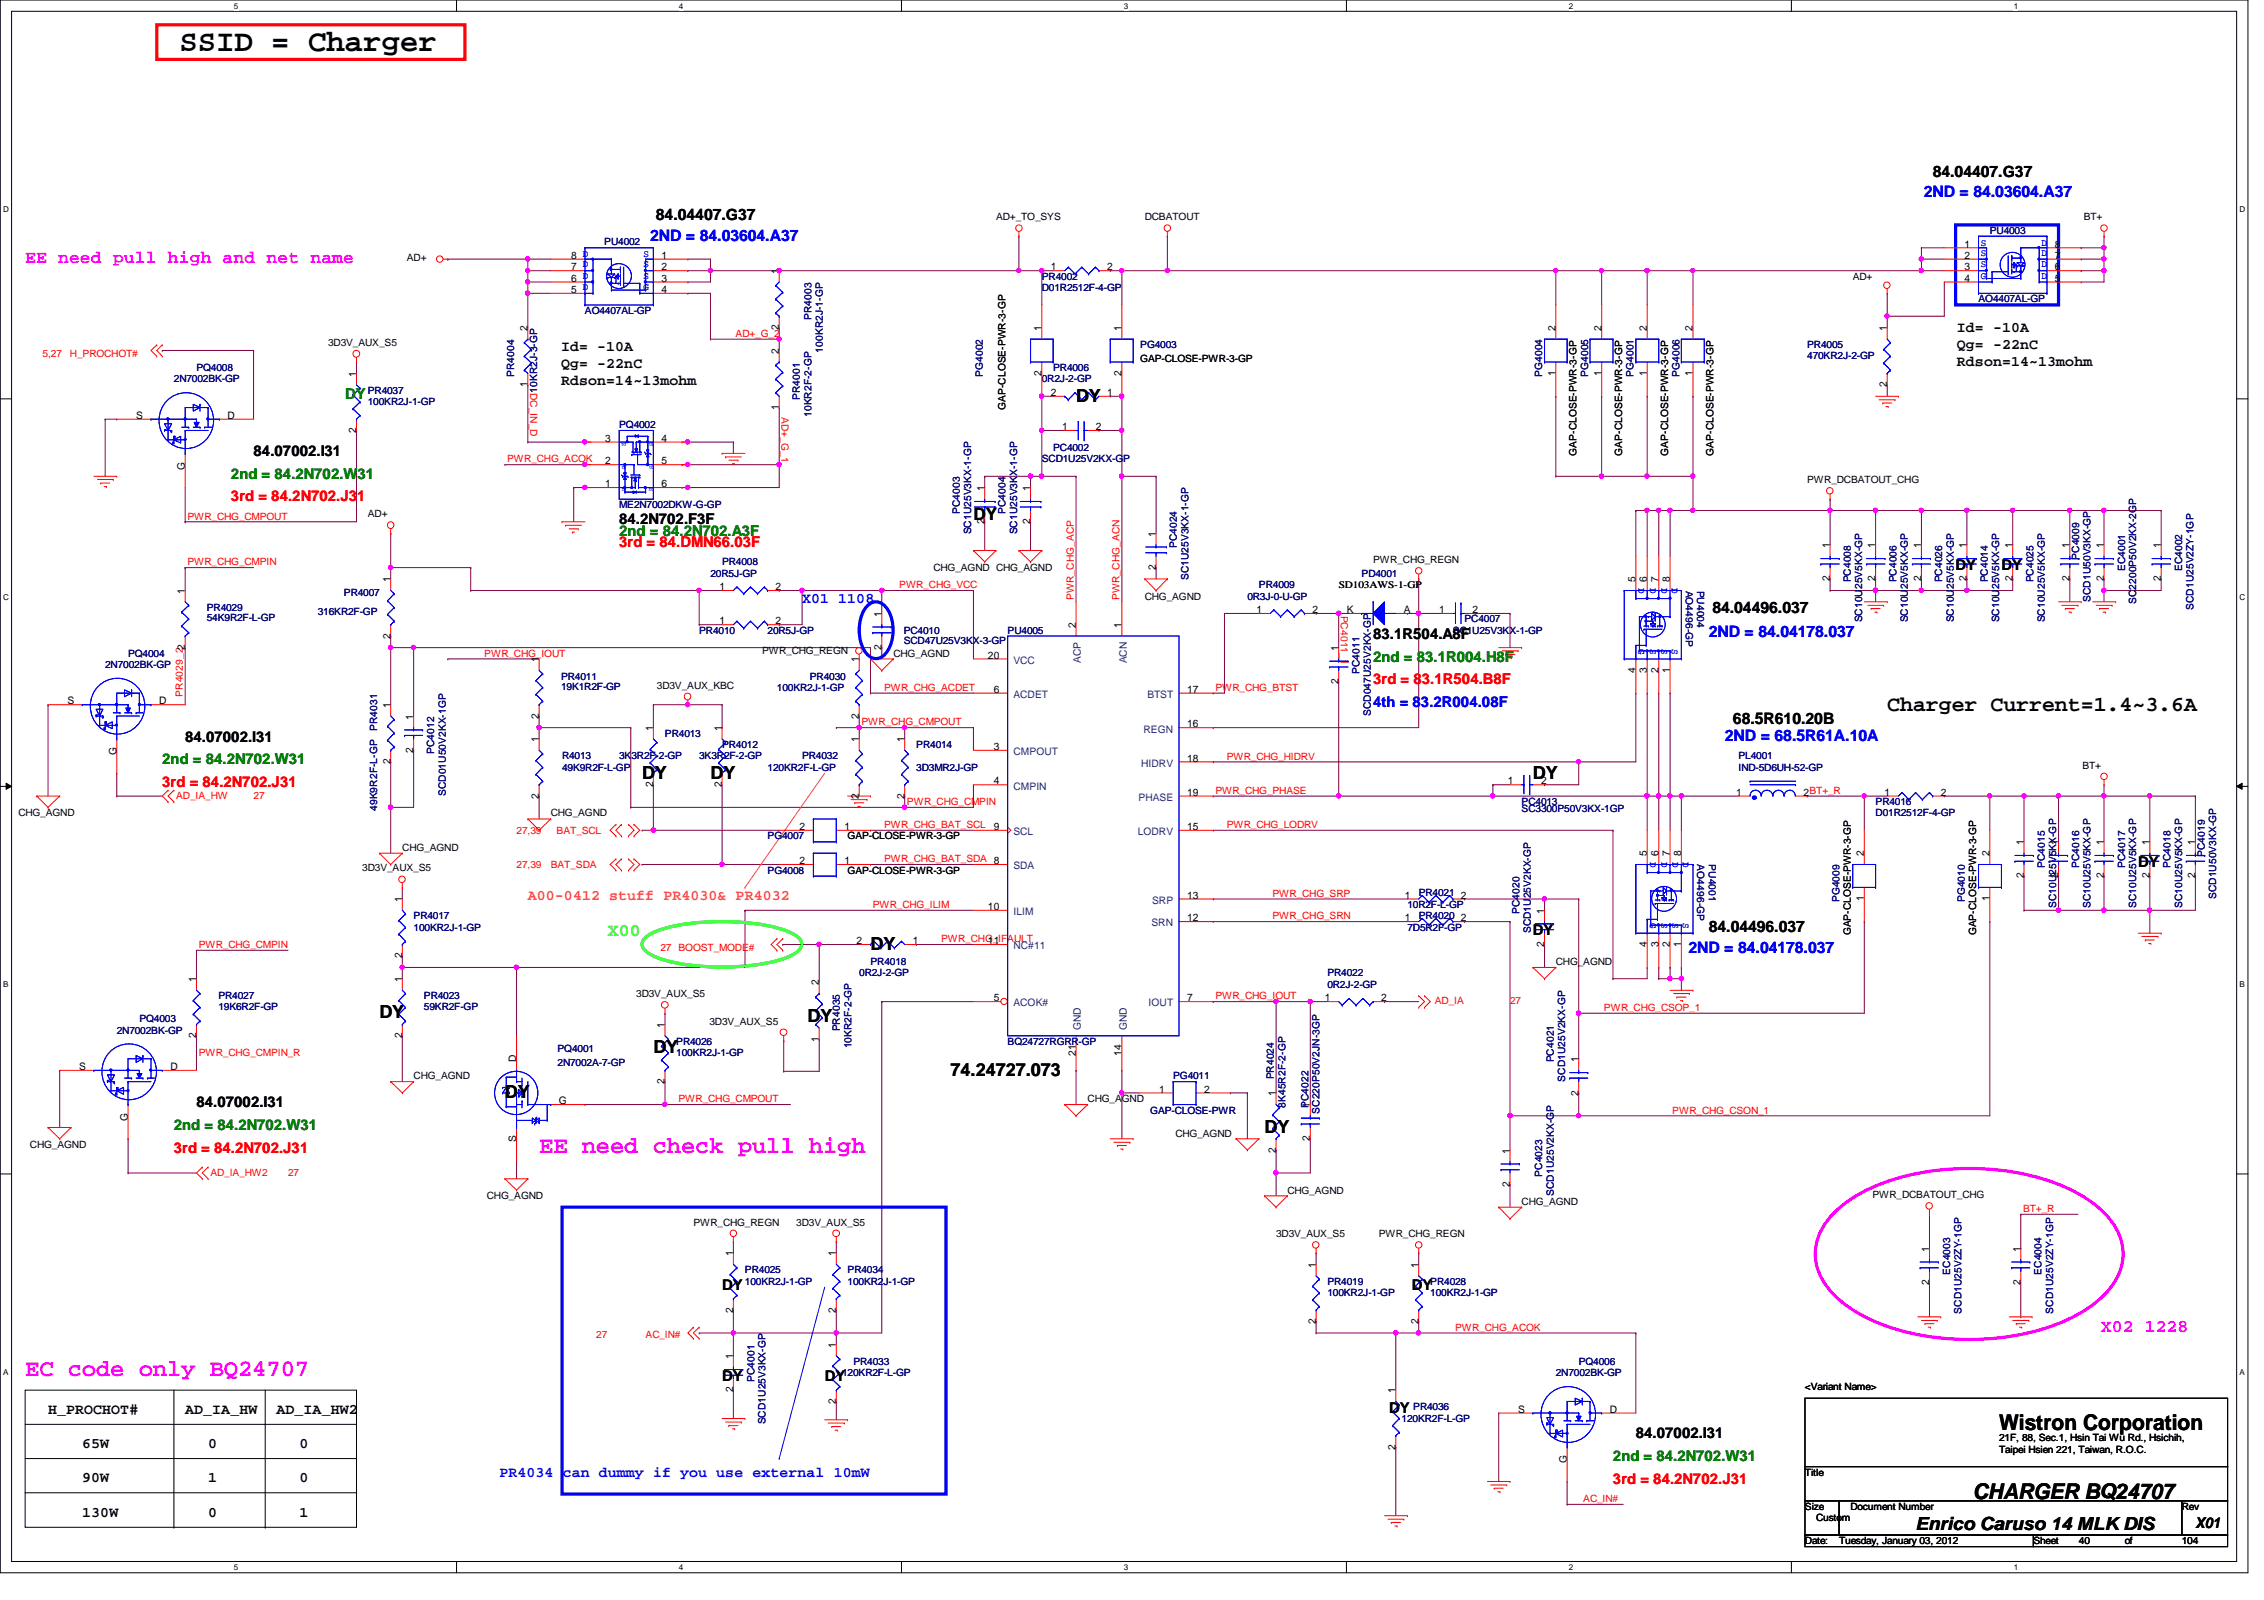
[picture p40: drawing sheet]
<svg xmlns="http://www.w3.org/2000/svg" width="297mm" height="210mm" viewBox="0 0 297 210" stroke-linecap="round" stroke-linejoin="round" font-family="sans-serif">
<defs><g id="words">
<text font-size="4" x="23.5" y="6.6">SSID = Charger</text>
<g font-size="3.1" fill="#f0f">
<text x="70.7" y="151.3">EE need check pull high</text>
<text x="3.3" y="180.5">EC code only BQ24707</text>
</g>
<g font-size="2.8">
<text x="247.6" y="93.3">Charger Current=1.4~3.6A</text>
<text x="262.3" y="187.5">Wistron Corporation</text>
<text x="258.8" y="196.6">CHARGER BQ24707</text>
</g>
<g font-size="2.4" fill="#f0f">
<text x="3.3" y="34.5">EE need pull high and net name</text>
<text x="275.6" y="174.7">X02 1228</text>
</g>
<g font-size="2.4">
<text x="141.2" y="52.7">DY</text>
<text x="84.2" y="102.2">DY</text>
<text x="93.2" y="102.2">DY</text>
<text x="201.1" y="102.2">DY</text>
<text x="114.2" y="124.6">DY</text>
<text x="49.8" y="133.6">DY</text>
<text x="106" y="134.1">DY</text>
<text x="85.7" y="138.1">DY</text>
<text x="124.7" y="141.1">74.24727.073</text>
<text x="66.2" y="144.1">DY</text>
<text x="165.9" y="148.6">DY</text>
<text x="251.3" y="200.7">Enrico Caruso 14 MLK DIS</text>
</g>
<text font-size="2.4" fill="#0f0" x="79.8" y="122.9">X00</text>
<text font-size="2.2" x="127.7" y="68.3">DY</text>
<g font-size="2.1">
<text x="253.6" y="23.2">84.04407.G37</text>
<text x="86.1" y="28.9">84.04407.G37</text>
<text x="224.7" y="80.4">84.04496.037</text>
<text x="227.4" y="95">68.5R610.20B</text>
<text x="224.2" y="122.2">84.04496.037</text>
</g>
<g font-size="2.1" fill="#00f">
<text x="252.4" y="25.9">2ND = 84.03604.A37</text>
<text x="85.3" y="31.6">2ND = 84.03604.A37</text>
<text x="224.2" y="83.6">2ND = 84.04178.037</text>
<text x="226.3" y="97.2">2ND = 68.5R61A.10A</text>
<text x="221.5" y="125.1">2ND = 84.04178.037</text>
</g>
<g font-size="1.9">
<text x="73.6" y="46.1">Id= -10A</text>
<text x="256.7" y="43.6">Id= -10A</text>
<text x="256.7" y="45.8">Qg= -22nC</text>
<text x="256.7" y="48">Rdson=14~13mohm</text>
<text x="73.6" y="48.3">Qg= -22nC</text>
<text x="73.6" y="50.5">Rdson=14~13mohm</text>
<text x="33.3" y="59.8">84.07002.I31</text>
<text x="81.2" y="68.8">84.2N702.F3F</text>
<text x="256.6" y="74.8">DY</text>
<text x="262.6" y="74.8">DY</text>
<text x="180.2" y="83.8">83.1R504.A8F</text>
<text x="24.3" y="97.3">84.07002.I31</text>
<text x="280.5" y="113.7">DY</text>
<text x="201.1" y="122.7">DY</text>
<text x="25.8" y="145.2">84.07002.I31</text>
<text x="94.7" y="169.2">DY</text>
<text x="185.2" y="169.2">DY</text>
<text x="6.3" y="185.5">H_PROCHOT#</text>
<text x="24.3" y="185.5">AD_IA_HW</text>
<text x="36.3" y="185.5">AD_IA_HW2</text>
<text x="94.7" y="181.2">DY</text>
<text x="108.2" y="181.2">DY</text>
<text x="182.2" y="185.4">DY</text>
<text x="10.8" y="189.9">65W</text>
<text x="27.3" y="189.9">0</text>
<text x="39.3" y="189.9">0</text>
<text x="214.6" y="188.7">84.07002.I31</text>
<text x="10.8" y="194.5">90W</text>
<text x="27.3" y="194.5">1</text>
<text x="39.3" y="194.5">0</text>
<text x="10.8" y="199">130W</text>
<text x="27.3" y="199">0</text>
<text x="39.3" y="199">1</text>
<text x="288" y="200.5">X01</text>
</g>
<g font-size="1.9" fill="#008000">
<text x="45.3" y="52.3">DY</text>
<text x="30.3" y="62.8">2nd = 84.2N702.W31</text>
<text x="81.2" y="70.3">2nd = 84.2N702.A3F</text>
<text x="180.2" y="86.8">2nd = 83.1R004.H8F</text>
<text x="21.3" y="100.2">2nd = 84.2N702.W31</text>
<text x="22.8" y="148.2">2nd = 84.2N702.W31</text>
<text x="211.6" y="191.7">2nd = 84.2N702.W31</text>
</g>
<g font-size="1.9" fill="#f00">
<text x="30.3" y="65.8">3rd = 84.2N702.J31</text>
<text x="81.2" y="71.8">3rd = 84.DMN66.03F</text>
<text x="180.2" y="89.8">3rd = 83.1R504.B8F</text>
<text x="21.3" y="103.3">3rd = 84.2N702.J31</text>
<text x="22.8" y="151.2">3rd = 84.2N702.J31</text>
<text x="211.6" y="194.7">3rd = 84.2N702.J31</text>
</g>
<g font-size="1.9" fill="#00f">
<text x="105.2" y="79.1">X01 1108</text>
<text x="180.2" y="92.8">4th = 83.2R004.08F</text>
<text x="65.5" y="193.7">PR4034 can dummy if you use external 10mW</text>
</g>
<text font-size="1.9" fill="#ff8000" x="69.3" y="118">A00-0412 stuff PR4030&amp; PR4032</text>
<g font-size="1.4">
<text x="74.9" y="35.5">7</text>
<text x="74.9" y="34">8 D</text>
<text x="86.8" y="34">1</text>
<text x="86.8" y="35.5">2</text>
<text x="102.2" y="35.9" transform="rotate(-90 102.2 35.9)">1</text>
<text x="137.9" y="35.5">1</text>
<text x="145.2" y="35.5">2</text>
<text x="257.8" y="32.5">1</text>
<text x="257.8" y="34">2</text>
<text x="257.8" y="35.5">3</text>
<text x="269.6" y="35.5">6</text>
<text x="269.6" y="34">7</text>
<text x="269.6" y="32.5">8</text>
<text x="74.9" y="38.4">5</text>
<text x="74.9" y="37">6</text>
<text x="86.8" y="37">3</text>
<text x="86.8" y="38.4">4</text>
<text x="257.8" y="37">4</text>
<text x="269.6" y="37">5</text>
<text x="69.2" y="43.4" transform="rotate(-90 69.2 43.4)">2</text>
<text x="102.2" y="46.4" transform="rotate(-90 102.2 46.4)">2</text>
<text x="102.2" y="43.3" transform="rotate(-90 102.2 43.3)">2</text>
<text x="136.6" y="43.4" transform="rotate(-90 136.6 43.4)">1</text>
<text x="147.1" y="43.4" transform="rotate(-90 147.1 43.4)">1</text>
<text x="204.1" y="43.4" transform="rotate(-90 204.1 43.4)">2</text>
<text x="210.1" y="43.4" transform="rotate(-90 210.1 43.4)">2</text>
<text x="216.1" y="43.4" transform="rotate(-90 216.1 43.4)">2</text>
<text x="222.1" y="43.4" transform="rotate(-90 222.1 43.4)">2</text>
<text x="247.6" y="43.4" transform="rotate(-90 247.6 43.4)">1</text>
<text x="46.7" y="49.4" transform="rotate(-90 46.7 49.4)">1</text>
<text x="69.2" y="50.8" transform="rotate(-90 69.2 50.8)">1</text>
<text x="102.2" y="53.8" transform="rotate(-90 102.2 53.8)">1</text>
<text x="136.6" y="49.3" transform="rotate(-90 136.6 49.3)">2</text>
<text x="137.9" y="51.9">2</text>
<text x="145.2" y="51.9">1</text>
<text x="147.1" y="49.3" transform="rotate(-90 147.1 49.3)">2</text>
<text x="204.1" y="49.3" transform="rotate(-90 204.1 49.3)">1</text>
<text x="210.1" y="49.3" transform="rotate(-90 210.1 49.3)">1</text>
<text x="216.1" y="49.3" transform="rotate(-90 216.1 49.3)">1</text>
<text x="222.1" y="49.3" transform="rotate(-90 222.1 49.3)">1</text>
<text x="247.6" y="50.8" transform="rotate(-90 247.6 50.8)">2</text>
<text x="17.9" y="54.9">S</text>
<text x="29.8" y="54.9">D</text>
<text x="46.7" y="56.8" transform="rotate(-90 46.7 56.8)">2</text>
<text x="79.4" y="58">3</text>
<text x="86.8" y="58">4</text>
<text x="139.4" y="56.4">1</text>
<text x="143.8" y="56.4">2</text>
<text x="24.3" y="61.6" transform="rotate(-90 24.3 61.6)">G</text>
<text x="79.4" y="63.9">1</text>
<text x="79.4" y="60.9">2</text>
<text x="86.8" y="60.9">5</text>
<text x="86.8" y="63.9">6</text>
<text x="129.2" y="64.4" transform="rotate(-90 129.2 64.4)">1</text>
<text x="135.2" y="64.4" transform="rotate(-90 135.2 64.4)">1</text>
<text x="129.2" y="68.8" transform="rotate(-90 129.2 68.8)">2</text>
<text x="135.2" y="68.8" transform="rotate(-90 135.2 68.8)">2</text>
<text x="151.6" y="70.4" transform="rotate(-90 151.6 70.4)">1</text>
<text x="240.1" y="71.9" transform="rotate(-90 240.1 71.9)">1</text>
<text x="246" y="71.9" transform="rotate(-90 246 71.9)">1</text>
<text x="252" y="71.9" transform="rotate(-90 252 71.9)">1</text>
<text x="258" y="71.9" transform="rotate(-90 258 71.9)">1</text>
<text x="264" y="71.9" transform="rotate(-90 264 71.9)">1</text>
<text x="271.5" y="71.9" transform="rotate(-90 271.5 71.9)">1</text>
<text x="276" y="71.9" transform="rotate(-90 276 71.9)">1</text>
<text x="283.5" y="71.9" transform="rotate(-90 283.5 71.9)">1</text>
<text x="24.3" y="77.9" transform="rotate(-90 24.3 77.9)">1</text>
<text x="51.2" y="76.4" transform="rotate(-90 51.2 76.4)">1</text>
<text x="94.4" y="77.4">1</text>
<text x="101.8" y="77.4">2</text>
<text x="151.6" y="74.8" transform="rotate(-90 151.6 74.8)">2</text>
<text x="214.6" y="76.4" transform="rotate(-90 214.6 76.4)">5</text>
<text x="216.1" y="76.4" transform="rotate(-90 216.1 76.4)">6</text>
<text x="217.6" y="76.4" transform="rotate(-90 217.6 76.4)">7</text>
<text x="219.1" y="76.4" transform="rotate(-90 219.1 76.4)">8</text>
<text x="240.1" y="76.3" transform="rotate(-90 240.1 76.3)">2</text>
<text x="246" y="76.3" transform="rotate(-90 246 76.3)">2</text>
<text x="252" y="76.3" transform="rotate(-90 252 76.3)">2</text>
<text x="258" y="76.3" transform="rotate(-90 258 76.3)">2</text>
<text x="264" y="76.3" transform="rotate(-90 264 76.3)">2</text>
<text x="271.5" y="76.3" transform="rotate(-90 271.5 76.3)">2</text>
<text x="276" y="76.3" transform="rotate(-90 276 76.3)">2</text>
<text x="283.5" y="76.3" transform="rotate(-90 283.5 76.3)">2</text>
<text x="51.2" y="83.8" transform="rotate(-90 51.2 83.8)">2</text>
<text x="94.4" y="81.9">1</text>
<text x="101.8" y="81.9">2</text>
<text x="115.7" y="80.9" transform="rotate(-90 115.7 80.9)">1</text>
<text x="141.1" y="82.4" transform="rotate(-90 141.1 82.4)">2</text>
<text x="147.1" y="82.4" transform="rotate(-90 147.1 82.4)">1</text>
<text x="164.8" y="80.4">1</text>
<text x="172.2" y="80.4">2</text>
<text x="176.7" y="80.4">K</text>
<text x="184.2" y="80.4">A</text>
<text x="188.8" y="80.4">1</text>
<text x="193.2" y="80.4">2</text>
<text x="70.7" y="86.9" transform="rotate(-90 70.7 86.9)">1</text>
<text x="112.7" y="86.9" transform="rotate(-90 112.7 86.9)">1</text>
<text x="115.7" y="85.3" transform="rotate(-90 115.7 85.3)">2</text>
<text x="129.6" y="86.4">20</text>
<text x="175.6" y="89.8" transform="rotate(-90 175.6 89.8)">2</text>
<text x="175.6" y="85.4" transform="rotate(-90 175.6 85.4)">1</text>
<text x="214.6" y="88.3" transform="rotate(-90 214.6 88.3)">4</text>
<text x="216.1" y="88.3" transform="rotate(-90 216.1 88.3)">3</text>
<text x="217.6" y="88.3" transform="rotate(-90 217.6 88.3)">2</text>
<text x="219.1" y="88.3" transform="rotate(-90 219.1 88.3)">1</text>
<text x="8.8" y="92.4">S</text>
<text x="20.9" y="92.4">D</text>
<text x="51.2" y="92.9" transform="rotate(-90 51.2 92.9)">1</text>
<text x="54.2" y="94.4" transform="rotate(-90 54.2 94.4)">1</text>
<text x="70.7" y="94.3" transform="rotate(-90 70.7 94.3)">2</text>
<text x="85.7" y="95.9" transform="rotate(-90 85.7 95.9)">1</text>
<text x="94.7" y="95.9" transform="rotate(-90 94.7 95.9)">1</text>
<text x="112.7" y="94.3" transform="rotate(-90 112.7 94.3)">2</text>
<text x="130.4" y="90.9">6</text>
<text x="155.7" y="90.9">17</text>
<text x="155.7" y="95.4">16</text>
<text x="15.3" y="99.1" transform="rotate(-90 15.3 99.1)">G</text>
<text x="51.2" y="100.2" transform="rotate(-90 51.2 100.2)">2</text>
<text x="54.2" y="98.8" transform="rotate(-90 54.2 98.8)">2</text>
<text x="70.7" y="97.4" transform="rotate(-90 70.7 97.4)">1</text>
<text x="112.7" y="97.4" transform="rotate(-90 112.7 97.4)">1</text>
<text x="118.7" y="97.4" transform="rotate(-90 118.7 97.4)">1</text>
<text x="130.4" y="98.4">3</text>
<text x="155.7" y="99.9">18</text>
<text x="70.7" y="104.8" transform="rotate(-90 70.7 104.8)">2</text>
<text x="85.7" y="103.3" transform="rotate(-90 85.7 103.3)">2</text>
<text x="94.7" y="103.3" transform="rotate(-90 94.7 103.3)">2</text>
<text x="112.7" y="104.8" transform="rotate(-90 112.7 104.8)">2</text>
<text x="118.7" y="104.8" transform="rotate(-90 118.7 104.8)">2</text>
<text x="130.4" y="102.9">4</text>
<text x="155.7" y="104.4">19</text>
<text x="197.8" y="102.9">1</text>
<text x="202.2" y="102.9">2</text>
<text x="227.8" y="104.4">1</text>
<text x="236.6" y="104.4">2BT+_R</text>
<text x="247.3" y="104.4">1</text>
<text x="254.6" y="104.4">2</text>
<text x="104.9" y="108.9">2</text>
<text x="104.9" y="113.4">2</text>
<text x="110.8" y="108.9">1</text>
<text x="110.8" y="113.4">1</text>
<text x="130.4" y="108.9">9</text>
<text x="155.7" y="108.9">15</text>
<text x="216.1" y="112.4" transform="rotate(-90 216.1 112.4)">5</text>
<text x="217.6" y="112.4" transform="rotate(-90 217.6 112.4)">6</text>
<text x="219.1" y="112.4" transform="rotate(-90 219.1 112.4)">7</text>
<text x="220.6" y="112.4" transform="rotate(-90 220.6 112.4)">8</text>
<text x="244.6" y="112.4" transform="rotate(-90 244.6 112.4)">2</text>
<text x="261" y="112.4" transform="rotate(-90 261 112.4)">2</text>
<text x="265.5" y="110.9" transform="rotate(-90 265.5 110.9)">1</text>
<text x="270" y="110.9" transform="rotate(-90 270 110.9)">1</text>
<text x="276" y="110.9" transform="rotate(-90 276 110.9)">1</text>
<text x="282" y="110.9" transform="rotate(-90 282 110.9)">1</text>
<text x="288" y="110.9" transform="rotate(-90 288 110.9)">1</text>
<text x="52.7" y="118.4" transform="rotate(-90 52.7 118.4)">1</text>
<text x="129.6" y="119.4">10</text>
<text x="155.7" y="117.9">13</text>
<text x="184.3" y="117.9">1</text>
<text x="191.7" y="117.9">2</text>
<text x="202.6" y="119.8" transform="rotate(-90 202.6 119.8)">1</text>
<text x="244.6" y="118.2" transform="rotate(-90 244.6 118.2)">1</text>
<text x="261" y="118.2" transform="rotate(-90 261 118.2)">1</text>
<text x="265.5" y="115.2" transform="rotate(-90 265.5 115.2)">2</text>
<text x="270" y="115.2" transform="rotate(-90 270 115.2)">2</text>
<text x="276" y="115.2" transform="rotate(-90 276 115.2)">2</text>
<text x="282" y="115.2" transform="rotate(-90 282 115.2)">2</text>
<text x="288" y="115.2" transform="rotate(-90 288 115.2)">2</text>
<text x="52.7" y="125.7" transform="rotate(-90 52.7 125.7)">2</text>
<text x="112.4" y="123.9">2</text>
<text x="119.8" y="123.9">1</text>
<text x="129.6" y="123.9">11</text>
<text x="155.7" y="120.9">12</text>
<text x="184.3" y="120.9">1</text>
<text x="191.7" y="120.9">2</text>
<text x="202.6" y="124.2" transform="rotate(-90 202.6 124.2)">2</text>
<text x="216.1" y="124.2" transform="rotate(-90 216.1 124.2)">4</text>
<text x="217.6" y="124.2" transform="rotate(-90 217.6 124.2)">3</text>
<text x="219.1" y="124.2" transform="rotate(-90 219.1 124.2)">2</text>
<text x="220.6" y="124.2" transform="rotate(-90 220.6 124.2)">1</text>
<text x="25.7" y="128.9" transform="rotate(-90 25.7 128.9)">1</text>
<text x="52.7" y="128.9" transform="rotate(-90 52.7 128.9)">1</text>
<text x="107.4" y="129.3" transform="rotate(-90 107.4 129.3)">2</text>
<text x="130.4" y="131.4">5</text>
<text x="155.7" y="131.4">7</text>
<text x="173.8" y="131.4">1</text>
<text x="181.2" y="131.4">2</text>
<text x="25.7" y="136.2" transform="rotate(-90 25.7 136.2)">2</text>
<text x="52.7" y="136.2" transform="rotate(-90 52.7 136.2)">2</text>
<text x="87.2" y="134.8" transform="rotate(-90 87.2 134.8)">1</text>
<text x="107.4" y="136.7" transform="rotate(-90 107.4 136.7)">1</text>
<text x="10.4" y="140.4">S</text>
<text x="22.3" y="140.4">D</text>
<text x="67.7" y="139.4" transform="rotate(-90 67.7 139.4)">D</text>
<text x="87.2" y="142.2" transform="rotate(-90 87.2 142.2)">2</text>
<text x="141.1" y="138.5" transform="rotate(-90 141.1 138.5)">21</text>
<text x="147.1" y="138.5" transform="rotate(-90 147.1 138.5)">14</text>
<text x="152.1" y="143.3">1</text>
<text x="158" y="143.3">2</text>
<text x="167.4" y="143.8" transform="rotate(-90 167.4 143.8)">1</text>
<text x="207.1" y="143.7" transform="rotate(-90 207.1 143.7)">2</text>
<text x="207.1" y="139.4" transform="rotate(-90 207.1 139.4)">1</text>
<text x="16.8" y="147" transform="rotate(-90 16.8 147)">G</text>
<text x="67.7" y="149.9" transform="rotate(-90 67.7 149.9)">S</text>
<text x="73.3" y="144.9">G</text>
<text x="171.9" y="149.7" transform="rotate(-90 171.9 149.7)">2</text>
<text x="171.9" y="145.3" transform="rotate(-90 171.9 145.3)">1</text>
<text x="167.4" y="151.2" transform="rotate(-90 167.4 151.2)">2</text>
<text x="198.1" y="155.7" transform="rotate(-90 198.1 155.7)">2</text>
<text x="198.1" y="151.3" transform="rotate(-90 198.1 151.3)">1</text>
<text x="96.2" y="164.8" transform="rotate(-90 96.2 164.8)">1</text>
<text x="109.7" y="164.8" transform="rotate(-90 109.7 164.8)">1</text>
<text x="172.6" y="166.3" transform="rotate(-90 172.6 166.3)">1</text>
<text x="186.1" y="166.3" transform="rotate(-90 186.1 166.3)">1</text>
<text x="253.1" y="164.2" transform="rotate(-90 253.1 164.2)">1</text>
<text x="265.1" y="164.2" transform="rotate(-90 265.1 164.2)">1</text>
<text x="96.2" y="172.2" transform="rotate(-90 96.2 172.2)">2</text>
<text x="109.7" y="172.2" transform="rotate(-90 109.7 172.2)">2</text>
<text x="172.6" y="173.7" transform="rotate(-90 172.6 173.7)">2</text>
<text x="186.1" y="173.7" transform="rotate(-90 186.1 173.7)">2</text>
<text x="253.1" y="168.6" transform="rotate(-90 253.1 168.6)">2</text>
<text x="265.1" y="168.6" transform="rotate(-90 265.1 168.6)">2</text>
<text x="96.2" y="178.3" transform="rotate(-90 96.2 178.3)">1</text>
<text x="109.7" y="176.8" transform="rotate(-90 109.7 176.8)">1</text>
<text x="96.2" y="182.7" transform="rotate(-90 96.2 182.7)">2</text>
<text x="109.7" y="184.2" transform="rotate(-90 109.7 184.2)">2</text>
<text x="183.1" y="182.8" transform="rotate(-90 183.1 182.8)">1</text>
<text x="199.2" y="185.3">S</text>
<text x="211.2" y="185.3">D</text>
<text x="183.1" y="190.2" transform="rotate(-90 183.1 190.2)">2</text>
<text x="205.6" y="192" transform="rotate(-90 205.6 192)">G</text>
</g>
<g font-size="1.4" fill="#004080">
<text x="133" y="87.1">VCC</text>
<text x="141.8" y="87" transform="rotate(-90 141.8 87)">ACP</text>
<text x="147.8" y="87" transform="rotate(-90 147.8 87)">ACN</text>
<text x="133" y="91.6">ACDET</text>
<text x="150.5" y="91.6">BTST</text>
<text x="133" y="99.1">CMPOUT</text>
<text x="149.7" y="100.6">HIDRV</text>
<text x="150" y="96.1">REGN</text>
<text x="133" y="103.6">CMPIN</text>
<text x="149.4" y="105.1">PHASE</text>
<text x="133" y="109.6">SCL</text>
<text x="149.3" y="109.6">LODRV</text>
<text x="133" y="114">SDA</text>
<text x="151.2" y="118.6">SRP</text>
<text x="133" y="120.1">ILIM</text>
<text x="133" y="124.5">NC#11</text>
<text x="151.1" y="121.5">SRN</text>
<text x="133" y="132">ACOK#</text>
<text x="141.8" y="135.1" transform="rotate(-90 141.8 135.1)">GND</text>
<text x="147.8" y="135.1" transform="rotate(-90 147.8 135.1)">GND</text>
<text x="150.7" y="132">IOUT</text>
</g>
<g font-size="1.3">
<text x="130.7" y="28.9">AD+_TO_SYS</text>
<text x="150.2" y="28.9">DCBATOUT</text>
<text x="273.4" y="28.9">BT+</text>
<text x="53.4" y="34.3">AD+</text>
<text x="243.1" y="36.7">AD+</text>
<text x="43" y="45.4">3D3V_AUX_S5</text>
<text x="149.6" y="47.5">GAP-CLOSE-PWR-3-GP</text>
<text x="131.9" y="53.8" transform="rotate(-90 131.9 53.8)">GAP-CLOSE-PWR-3-GP</text>
<text x="206.8" y="59.8" transform="rotate(-90 206.8 59.8)">GAP-CLOSE-PWR-3-GP</text>
<text x="212.8" y="59.8" transform="rotate(-90 212.8 59.8)">GAP-CLOSE-PWR-3-GP</text>
<text x="218.9" y="59.8" transform="rotate(-90 218.9 59.8)">GAP-CLOSE-PWR-3-GP</text>
<text x="224.8" y="59.8" transform="rotate(-90 224.8 59.8)">GAP-CLOSE-PWR-3-GP</text>
<text x="237.1" y="63.4">PWR_DCBATOUT_CHG</text>
<text x="48.3" y="67.9">AD+</text>
<text x="122.5" y="74.9">CHG_AGND CHG_AGND</text>
<text x="175.6" y="77.1">SD103AWS-1-GP</text>
<text x="180.2" y="73.9">PWR_CHG_REGN</text>
<text x="150.2" y="78.7">CHG_AGND</text>
<text x="100" y="85.9">PWR_CHG_REGN</text>
<text x="117.2" y="86.1">CHG_AGND</text>
<text x="86.2" y="90.3">3D3V_AUX_KBC</text>
<text x="273.2" y="100.8">BT+</text>
<text x="2.4" y="107.1">CHG_AGND</text>
<text x="72.3" y="107.1">CHG_AGND</text>
<text x="52.8" y="111.6">CHG_AGND</text>
<text x="111.2" y="110.1">GAP-CLOSE-PWR-3-GP</text>
<text x="47.5" y="114.3">3D3V_AUX_S5</text>
<text x="111.2" y="114.6">GAP-CLOSE-PWR-3-GP</text>
<text x="242.8" y="122.7" transform="rotate(-90 242.8 122.7)">GAP-CLOSE-PWR-3-GP</text>
<text x="259.3" y="122.7" transform="rotate(-90 259.3 122.7)">GAP-CLOSE-PWR-3-GP</text>
<text x="83.5" y="130.8">3D3V_AUX_S5</text>
<text x="204.1" y="126.6">CHG_AGND</text>
<text x="93.1" y="134.4">3D3V_AUX_S5</text>
<text x="54.3" y="141.6">CHG_AGND</text>
<text x="142.7" y="144.6">CHG_AGND</text>
<text x="154.2" y="149.1">CHG_AGND</text>
<text x="3.9" y="150.6">CHG_AGND</text>
<text x="63.9" y="157.3">CHG_AGND</text>
<text x="91" y="160.8">PWR_CHG_REGN</text>
<text x="104.5" y="160.8">3D3V_AUX_S5</text>
<text x="168.9" y="156.6">CHG_AGND</text>
<text x="199.6" y="158.1">CHG_AGND</text>
<text x="245.7" y="157.2">PWR_DCBATOUT_CHG</text>
<text x="167.4" y="162.3">3D3V_AUX_S5</text>
<text x="180.9" y="162.3">PWR_CHG_REGN</text>
<text x="236.8" y="182.3">&lt;Variant Name&gt;</text>
<text x="262.3" y="189.1">21F, 88, Sec.1, Hsin Tai Wu Rd., Hsichih,</text>
<text x="262.3" y="190.6">Taipei Hsien 221, Taiwan, R.O.C.</text>
<text x="236.8" y="193.6">Title</text>
<text x="236.8" y="198.1">Size</text>
<text x="236.8" y="202.6">Date:</text>
<text x="238.3" y="199.6">Custom</text>
<text x="241.3" y="202.6">Tuesday, January 03, 2012</text>
<text x="242.8" y="198.1">Document Number</text>
<text x="266.8" y="202.6">Sheet</text>
<text x="272.8" y="202.6">40</text>
<text x="278.8" y="202.6">of</text>
<text x="286.3" y="198.1">Rev</text>
<text x="286.3" y="202.6">104</text>
</g>
<g font-size="1.3" fill="#00f">
<text x="76.5" y="35.1">D</text>
<text x="76.5" y="33.7">D</text>
<text x="84.4" y="33.7">S</text>
<text x="84.4" y="35.1">S</text>
<text x="259.9" y="32.2">S</text>
<text x="259.9" y="33.6">S</text>
<text x="259.9" y="35.1">S</text>
<text x="267.8" y="35.1">D</text>
<text x="267.8" y="33.6">D</text>
<text x="267.8" y="32.2">D</text>
<text x="76.5" y="38.1">D</text>
<text x="76.5" y="36.6">D</text>
<text x="84.4" y="36.6">S</text>
<text x="84.4" y="38.1">G</text>
<text x="259.9" y="36.6">G</text>
<text x="267.8" y="36.6">D</text>
<text x="215" y="77.2" transform="rotate(90 215 77.2)">D</text>
<text x="216.5" y="77.2" transform="rotate(90 216.5 77.2)">D</text>
<text x="218" y="77.2" transform="rotate(90 218 77.2)">D</text>
<text x="219.3" y="77.2" transform="rotate(90 219.3 77.2)">D</text>
<text x="215" y="85.1" transform="rotate(90 215 85.1)">G</text>
<text x="216.5" y="85.1" transform="rotate(90 216.5 85.1)">S</text>
<text x="218" y="85.1" transform="rotate(90 218 85.1)">S</text>
<text x="219.3" y="85.1" transform="rotate(90 219.3 85.1)">S</text>
<text x="216.5" y="113.1" transform="rotate(90 216.5 113.1)">D</text>
<text x="218" y="113.1" transform="rotate(90 218 113.1)">D</text>
<text x="219.5" y="113.1" transform="rotate(90 219.5 113.1)">D</text>
<text x="220.8" y="113.1" transform="rotate(90 220.8 113.1)">D</text>
<text x="216.5" y="121.1" transform="rotate(90 216.5 121.1)">G</text>
<text x="218" y="121.1" transform="rotate(90 218 121.1)">S</text>
<text x="219.5" y="121.1" transform="rotate(90 219.5 121.1)">S</text>
<text x="220.8" y="121.1" transform="rotate(90 220.8 121.1)">S</text>
</g>
<g font-size="1.3" fill="#000080">
<text x="79.3" y="32.2">PU4002</text>
<text x="261.1" y="30.7">PU4003</text>
<text x="76.7" y="41.2">AO4407AL-GP</text>
<text x="106.5" y="42" transform="rotate(-90 106.5 42)">PR4003</text>
<text x="136.7" y="36.7">PR4002</text>
<text x="136.7" y="38.2">D01R2512F-4-GP</text>
<text x="259.6" y="39.7">AO4407AL-GP</text>
<text x="107.9" y="46.3" transform="rotate(-90 107.9 46.3)">100KR2J-1-GP</text>
<text x="149.6" y="45.7">PG4003</text>
<text x="237.1" y="45.7">PR4005</text>
<text x="237.1" y="47.2">470KR2J-2-GP</text>
<text x="22.8" y="50.2">2N7002BK-GP</text>
<text x="25.8" y="48.7">PQ4008</text>
<text x="48.3" y="51.7">PR4037</text>
<text x="48.3" y="53.2">100KR2J-1-GP</text>
<text x="67.5" y="49.4" transform="rotate(-90 67.5 49.4)">PR4004</text>
<text x="70.5" y="51.5" transform="rotate(-90 70.5 51.5)">10KR2J-3-GP</text>
<text x="104.9" y="52.5" transform="rotate(-90 104.9 52.5)">PR4001</text>
<text x="128.9" y="49.4" transform="rotate(-90 128.9 49.4)">PG4002</text>
<text x="136.7" y="50.2">0R2J-2-GP</text>
<text x="138.2" y="48.7">PR4006</text>
<text x="202.4" y="49.4" transform="rotate(-90 202.4 49.4)">PG4004</text>
<text x="208.4" y="49.4" transform="rotate(-90 208.4 49.4)">PG4005</text>
<text x="214.3" y="49.4" transform="rotate(-90 214.3 49.4)">PG4001</text>
<text x="220.3" y="49.4" transform="rotate(-90 220.3 49.4)">PG4006</text>
<text x="81.2" y="56.2">PQ4002</text>
<text x="106.5" y="54.7" transform="rotate(-90 106.5 54.7)">10KR2F-2-GP</text>
<text x="138.2" y="59.2">PC4002</text>
<text x="136.7" y="60.7">SCD1U25V2KX-GP</text>
<text x="81.2" y="66.7">ME2N7002DKW-G-GP</text>
<text x="125.9" y="67.4" transform="rotate(-90 125.9 67.4)">PC4003</text>
<text x="127.4" y="70.1" transform="rotate(-90 127.4 70.1)">SC1U25V3KX-1-GP</text>
<text x="131.9" y="67.4" transform="rotate(-90 131.9 67.4)">PC4004</text>
<text x="133.4" y="70.1" transform="rotate(-90 133.4 70.1)">SC1U25V3KX-1-GP</text>
<text x="154.4" y="71.9" transform="rotate(-90 154.4 71.9)">PC4024</text>
<text x="93.2" y="75.6">20R5J-GP</text>
<text x="94.7" y="74.2">PR4008</text>
<text x="155.9" y="76.1" transform="rotate(-90 155.9 76.1)">SC1U25V3KX-1-GP</text>
<text x="165.2" y="77.1">PR4009</text>
<text x="178.6" y="75.6">PD4001</text>
<text x="221.2" y="77.5" transform="rotate(90 221.2 77.5)">AO4496-GP</text>
<text x="222.7" y="77.5" transform="rotate(90 222.7 77.5)">PU4004</text>
<text x="242.8" y="76.4" transform="rotate(-90 242.8 76.4)">PC4008</text>
<text x="248.8" y="76.4" transform="rotate(-90 248.8 76.4)">PC4006</text>
<text x="254.8" y="76.4" transform="rotate(-90 254.8 76.4)">PC4026</text>
<text x="260.8" y="76.4" transform="rotate(-90 260.8 76.4)">PC4014</text>
<text x="266.8" y="76.4" transform="rotate(-90 266.8 76.4)">PC4025</text>
<text x="272.8" y="73.4" transform="rotate(-90 272.8 73.4)">PC4009</text>
<text x="278.8" y="74.9" transform="rotate(-90 278.8 74.9)">EC4001</text>
<text x="286.3" y="74.9" transform="rotate(-90 286.3 74.9)">EC4002</text>
<text x="27.1" y="80.1">PR4029</text>
<text x="27.1" y="81.5">54K9R2F-L-GP</text>
<text x="41.7" y="80.7">316KR2F-GP</text>
<text x="45.1" y="78.2">PR4007</text>
<text x="91.7" y="83.1">PR4010</text>
<text x="100.7" y="83.1">20R5J-GP</text>
<text x="118.6" y="83.1">PC4010</text>
<text x="132.2" y="83.1">PU4005</text>
<text x="163.7" y="78.7">0R3J-0-U-GP</text>
<text x="190.6" y="83.1">SC1U25V3KX-1-GP</text>
<text x="192.1" y="81.7">PC4007</text>
<text x="244.3" y="81.7" transform="rotate(-90 244.3 81.7)">SC10U25V5KX-GP</text>
<text x="250.3" y="81.7" transform="rotate(-90 250.3 81.7)">SC10U25V5KX-GP</text>
<text x="256.3" y="81.7" transform="rotate(-90 256.3 81.7)">SC10U25V5KX-GP</text>
<text x="262.3" y="81.7" transform="rotate(-90 262.3 81.7)">SC10U25V5KX-GP</text>
<text x="268.3" y="81.7" transform="rotate(-90 268.3 81.7)">SC10U25V5KX-GP</text>
<text x="274.3" y="79" transform="rotate(-90 274.3 79)">SCD1U50V3KX-GP</text>
<text x="280.3" y="79.2" transform="rotate(-90 280.3 79.2)">SC2200P50V2KX-2GP</text>
<text x="287.8" y="80" transform="rotate(-90 287.8 80)">SCD1U25V2ZY-1GP</text>
<text x="13.8" y="87.6">2N7002BK-GP</text>
<text x="16.8" y="86.1">PQ4004</text>
<text x="73.6" y="89.2">PR4011</text>
<text x="106.3" y="89.2">PR4030</text>
<text x="118.6" y="84.5">SCD47U25V3KX-3-GP</text>
<text x="178.4" y="88.4" transform="rotate(-90 178.4 88.4)">PC4011</text>
<text x="49.5" y="95.9" transform="rotate(-90 49.5 95.9)">PR4031</text>
<text x="73.6" y="90.5">19K1R2F-GP</text>
<text x="101.9" y="90.6">100KR2J-1-GP</text>
<text x="179.9" y="93.9" transform="rotate(-90 179.9 93.9)">SCD047U25V2KX-GP</text>
<text x="57" y="98.9" transform="rotate(-90 57 98.9)">PC4012</text>
<text x="73.7" y="99.6">R4013</text>
<text x="73.7" y="101.1">49K9R2F-L-GP</text>
<text x="81.2" y="99.6">3K3R2F-2-GP</text>
<text x="87.2" y="96.6">PR4013</text>
<text x="91.7" y="99.6">3K3R2F-2-GP</text>
<text x="94.7" y="98.1">PR4012</text>
<text x="100.7" y="101.1">120KR2F-L-GP</text>
<text x="105.2" y="99.6">PR4032</text>
<text x="120.2" y="98.1">PR4014</text>
<text x="120.2" y="101.1">3D3MR2J-GP</text>
<text x="228.1" y="99.6">PL4001</text>
<text x="228.1" y="101.1">IND-5D6UH-52-GP</text>
<text x="49.5" y="106.4" transform="rotate(-90 49.5 106.4)">49K9R2F-L-GP</text>
<text x="58.5" y="104.4" transform="rotate(-90 58.5 104.4)">SCD01U50V2KX-1GP</text>
<text x="199.6" y="105.6">PC4013</text>
<text x="199.6" y="106.5">SC3300P50V3KX-1GP</text>
<text x="246.1" y="105.6">PR4016</text>
<text x="246.1" y="107.1">D01R2512F-4-GP</text>
<text x="100.7" y="110.1">PG4007</text>
<text x="222.7" y="113.4" transform="rotate(90 222.7 113.4)">AO4496-GP</text>
<text x="224.2" y="113.4" transform="rotate(90 224.2 113.4)">PU4001</text>
<text x="268.3" y="113.9" transform="rotate(-90 268.3 113.9)">PC4015</text>
<text x="272.8" y="113.9" transform="rotate(-90 272.8 113.9)">PC4016</text>
<text x="278.8" y="113.9" transform="rotate(-90 278.8 113.9)">PC4017</text>
<text x="284.8" y="113.9" transform="rotate(-90 284.8 113.9)">PC4018</text>
<text x="289.3" y="112.4" transform="rotate(-90 289.3 112.4)">PC4019</text>
<text x="100.7" y="114.6">PG4008</text>
<text x="184.7" y="119.1">10R2F-L-GP</text>
<text x="186.1" y="117.6">PR4021</text>
<text x="199.3" y="119.9" transform="rotate(-90 199.3 119.9)">PC4020</text>
<text x="241.3" y="118.4" transform="rotate(-90 241.3 118.4)">PG4009</text>
<text x="257.8" y="118.4" transform="rotate(-90 257.8 118.4)">PG4010</text>
<text x="269.8" y="119.1" transform="rotate(-90 269.8 119.1)">SC10U25V5KX-GP</text>
<text x="274.3" y="119.1" transform="rotate(-90 274.3 119.1)">SC10U25V5KX-GP</text>
<text x="280.3" y="119.1" transform="rotate(-90 280.3 119.1)">SC10U25V5KX-GP</text>
<text x="286.3" y="119.1" transform="rotate(-90 286.3 119.1)">SC10U25V5KX-GP</text>
<text x="290.8" y="117.9" transform="rotate(-90 290.8 117.9)">SCD1U50V3KX-GP</text>
<text x="54.3" y="120.6">PR4017</text>
<text x="54.3" y="122.1">100KR2J-1-GP</text>
<text x="184.7" y="122.1">7D5R2F-GP</text>
<text x="186.1" y="120.6">PR4020</text>
<text x="200.9" y="122.4" transform="rotate(-90 200.9 122.4)">SCD1U25V2KX-GP</text>
<text x="28.7" y="131.1">PR4027</text>
<text x="55.6" y="131.1">PR4023</text>
<text x="112.7" y="128.1">0R2J-2-GP</text>
<text x="114.2" y="126.6">PR4018</text>
<text x="174.2" y="128.1">PR4022</text>
<text x="174.2" y="129.6">0R2J-2-GP</text>
<text x="15.3" y="135.6">2N7002BK-GP</text>
<text x="18.3" y="134.1">PQ4003</text>
<text x="28.7" y="132.5">19K6R2F-GP</text>
<text x="55.6" y="132.5">59KR2F-GP</text>
<text x="88.7" y="137.1">PR4026</text>
<text x="110.2" y="135.3" transform="rotate(-90 110.2 135.3)">PR4035</text>
<text x="111.7" y="137.5" transform="rotate(-90 111.7 137.5)">10KR2F-2-GP</text>
<text x="132.2" y="137.1">BQ24727RGRR-GP</text>
<text x="73.1" y="138">PQ4001</text>
<text x="73.1" y="139.8">2N7002A-7-GP</text>
<text x="88.7" y="138.6">100KR2J-1-GP</text>
<text x="153.9" y="141.6">PG4011</text>
<text x="167.1" y="141.6" transform="rotate(-90 167.1 141.6)">PR4024</text>
<text x="203.9" y="139.4" transform="rotate(-90 203.9 139.4)">PC4021</text>
<text x="205.4" y="141.9" transform="rotate(-90 205.4 141.9)">SCD1U25V2KX-GP</text>
<text x="150.9" y="146.1">GAP-CLOSE-PWR</text>
<text x="168.7" y="145.3" transform="rotate(-90 168.7 145.3)">8K45R2F-2-GP</text>
<text x="171.7" y="145.3" transform="rotate(-90 171.7 145.3)">PC4022</text>
<text x="173.1" y="146.1" transform="rotate(-90 173.1 146.1)">SC220P50V2JN-3GP</text>
<text x="202.4" y="154.3" transform="rotate(-90 202.4 154.3)">PC4023</text>
<text x="203.9" y="156.9" transform="rotate(-90 203.9 156.9)">SCD1U25V2KX-GP</text>
<text x="97.7" y="167">PR4025</text>
<text x="111.2" y="167">PR4034</text>
<text x="255.9" y="167.2" transform="rotate(-90 255.9 167.2)">EC4003</text>
<text x="267.8" y="167.2" transform="rotate(-90 267.8 167.2)">EC4004</text>
<text x="97.7" y="168.6">100KR2J-1-GP</text>
<text x="111.2" y="168.6">100KR2J-1-GP</text>
<text x="174.2" y="168.6">PR4019</text>
<text x="174.2" y="170.1">100KR2J-1-GP</text>
<text x="187.7" y="168.6">PR4028</text>
<text x="187.7" y="170.1">100KR2J-1-GP</text>
<text x="257.3" y="172.3" transform="rotate(-90 257.3 172.3)">SCD1U25V2ZY-1GP</text>
<text x="269.4" y="172.3" transform="rotate(-90 269.4 172.3)">SCD1U25V2ZY-1GP</text>
<text x="112" y="179.1">PR4033</text>
<text x="207.1" y="179.1">PQ4006</text>
<text x="99" y="181.3" transform="rotate(-90 99 181.3)">PC4001</text>
<text x="110.5" y="180.6">120KR2F-L-GP</text>
<text x="185.4" y="185">PR4036</text>
<text x="204.1" y="180.6">2N7002BK-GP</text>
<text x="100.5" y="186.9" transform="rotate(-90 100.5 186.9)">SCD1U25V3KX-GP</text>
<text x="183.9" y="186.6">120KR2F-L-GP</text>
</g>
<g font-size="1.3" fill="#f00">
<text x="5.6" y="46.9">5,27</text>
<text x="9.2" y="46.9">H_PROCHOT#</text>
<text x="96.5" y="44.2">AD+_G_2</text>
<text x="69.6" y="51.5" transform="rotate(90 69.6 51.5)">DC_IN_D</text>
<text x="102.5" y="54.7" transform="rotate(90 102.5 54.7)">AD+_G_1</text>
<text x="66.5" y="60.7">PWR_CHG_ACOK</text>
<text x="24.6" y="68.2">PWR_CHG_CMPOUT</text>
<text x="24.6" y="74.2">PWR_CHG_CMPIN</text>
<text x="118" y="77.2">PWR_CHG_VCC</text>
<text x="140.9" y="78.7" transform="rotate(-90 140.9 78.7)">PWR_CHG_ACP</text>
<text x="146.9" y="78.7" transform="rotate(-90 146.9 78.7)">PWR_CHG_ACN</text>
<text x="175.9" y="80.8" transform="rotate(90 175.9 80.8)">PC4011_1</text>
<text x="63.5" y="86.1">PWR_CHG_IOUT</text>
<text x="24" y="91.4" transform="rotate(-90 24 91.4)">PR4029_22</text>
<text x="113" y="95.2">PWR_CHG_CMPOUT</text>
<text x="116" y="90.6">PWR_CHG_ACDET</text>
<text x="159.5" y="90.6">PWR_CHG_BTST</text>
<text x="160.9" y="99.7">PWR_CHG_HIDRV</text>
<text x="23.1" y="104.9">AD_IA_HW</text>
<text x="33.3" y="104.9">27</text>
<text x="119" y="105.6">PWR_CHG_CMPIN</text>
<text x="159.5" y="104.1">PWR_CHG_PHASE</text>
<text x="67.8" y="113.9">27,39</text>
<text x="67.8" y="109.3">27,39</text>
<text x="72.3" y="113.9">BAT_SDA</text>
<text x="73" y="109.3">BAT_SCL</text>
<text x="116" y="108.6">PWR_CHG_BAT_SCL</text>
<text x="116" y="113.1">PWR_CHG_BAT_SDA 8</text>
<text x="160.9" y="108.6">PWR_CHG_LODRV</text>
<text x="114.5" y="119.1">PWR_CHG_ILIM</text>
<text x="167" y="117.6">PWR_CHG_SRP</text>
<text x="26.1" y="124.4">PWR_CHG_CMPIN</text>
<text x="86.7" y="124.8">27 BOOST_MODE#</text>
<text x="123.5" y="123.6">PWR_CHG_IFAULT</text>
<text x="167" y="120.6">PWR_CHG_SRN</text>
<text x="159.5" y="131.1">PWR_CHG_IOUT</text>
<text x="188.3" y="131.7">AD_IA</text>
<text x="198.1" y="131.7">27</text>
<text x="210.4" y="132.6">PWR_CHG_CSOP_1</text>
<text x="26.1" y="138.6">PWR_CHG_CMPIN_R</text>
<text x="89" y="144.6">PWR_CHG_CMPOUT</text>
<text x="219.4" y="146.1">PWR_CHG_CSON_1</text>
<text x="27.6" y="154.3">AD_IA_HW2</text>
<text x="37.8" y="154.3">27</text>
<text x="265.4" y="159">BT+_R</text>
<text x="78.2" y="175.5">27</text>
<text x="84.7" y="175.5">AC_IN#</text>
<text x="190.9" y="174.6">PWR_CHG_ACOK</text>
<text x="207.7" y="197.1">AC_IN#</text>
</g>
<g font-size="1.1">
<text x="30.7" y="1.1">5</text>
<text x="89.1" y="1.1">4</text>
<text x="147.4" y="1.1">3</text>
<text x="205.8" y="1.1">2</text>
<text x="264.2" y="1.1">1</text>
<text x=".4" y="27.9">D</text>
<text x="293.8" y="27.9">D</text>
<text x=".4" y="78.7">C</text>
<text x="293.8" y="78.7">C</text>
<text x=".4" y="129.5">B</text>
<text x="293.8" y="129.5">B</text>
<text x=".4" y="180.4">A</text>
<text x="293.8" y="180.4">A</text>
<text x="30.7" y="206">5</text>
<text x="89.1" y="206">4</text>
<text x="147.4" y="206">3</text>
<text x="205.8" y="206">2</text>
<text x="264.2" y="206">1</text>
</g>
<g font-size=".6" fill="#00f">
<text x="82.2" y="58.1" transform="rotate(180 82.2 58.1)">D1</text>
<text x="85.7" y="58.1" transform="rotate(180 85.7 58.1)">S1</text>
<text x="82.2" y="64.1" transform="rotate(180 82.2 64.1)">S2</text>
<text x="82.2" y="61.1" transform="rotate(180 82.2 61.1)">G2</text>
<text x="85.7" y="64.1" transform="rotate(180 85.7 64.1)">D2</text>
<text x="85.7" y="61.1" transform="rotate(180 85.7 61.1)">G1</text>
</g>
</g></defs>
<path d="M0 0h294.9v206.3h-294.9zM1.5 1.5h292v203.4h-292z" fill="none" stroke="#000" stroke-width=".13"/>
<g fill="#fff">
<path d="M30.7 .2h.6v1.2h-.6z"/>
<path d="M30.7 205h.6v1.2h-.6z"/>
</g>
<path d="M59.9 0v1.5M59.9 204.9v1.4" fill="none" stroke="#000" stroke-width=".13"/>
<g fill="#fff">
<path d="M89.1 .2h.6v1.2h-.6z"/>
<path d="M89.1 205h.6v1.2h-.6z"/>
</g>
<path d="M118.3 0v1.5M118.3 204.9v1.4" fill="none" stroke="#000" stroke-width=".13"/>
<g fill="#fff">
<path d="M147.4 .2h.6v1.2h-.6z"/>
<path d="M147.4 205h.6v1.2h-.6z"/>
</g>
<path d="M176.7 0v1.5M176.7 204.9v1.4" fill="none" stroke="#000" stroke-width=".13"/>
<g fill="#fff">
<path d="M205.8 .2h.6v1.2h-.6z"/>
<path d="M205.8 205h.6v1.2h-.6z"/>
</g>
<path d="M235 0v1.5M235 204.9v1.4" fill="none" stroke="#000" stroke-width=".13"/>
<g fill="#fff">
<path d="M264.2 .2h.6v1.2h-.6z"/>
<path d="M264.2 205h.6v1.2h-.6z"/>
<path d="M.4 26.9h.8v1.2h-.8z"/>
<path d="M293.8 26.9h.8v1.2h-.8z"/>
<path d="M.4 77.7h.8v1.2h-.8z"/>
<path d="M293.8 77.7h.8v1.2h-.8z"/>
</g>
<path d="M0 52.3h1.5M293.5 52.3h1.4" fill="none" stroke="#000" stroke-width=".13"/>
<g fill="#fff">
<path d="M.4 128.6h.7v1.2h-.7z"/>
<path d="M293.8 128.6h.8v1.2h-.8z"/>
</g>
<path d="M0 103.2h1.5M.8 102.7l.7 .5-.7 .3zM293.5 103.2l.7-.5v.8zM293.5 103.2h1.4" fill="none" stroke="#000" stroke-width=".13"/>
<path d="M.8 102.7l.7 .5-.7 .3zM293.5 103.2l.7-.5v.8z" fill="#000"/>
<g fill="#fff">
<path d="M.4 179.4h.7v1.2h-.7z"/>
<path d="M293.8 179.4h.8v1.2h-.8z"/>
</g>
<path d="M0 154h1.5M293.5 154h1.4" fill="none" stroke="#000" stroke-width=".13"/>
<path d="M93.2 44.5h.1M93.2 44.5h9" fill="none" stroke="#800040" stroke-width=".13"/>
<circle cx="102.2" cy="44.5" r=".29" fill="#f0f"/>
<circle cx="102.2" cy="44.5" r=".29" fill="none" stroke="#f0f" stroke-width=".13"/>
<path d="M147.2 56.5h.1M147.2 56.5v6" fill="none" stroke="#800040" stroke-width=".13"/>
<circle cx="147.2" cy="56.4" r=".29" fill="#f0f"/>
<circle cx="147.2" cy="56.4" r=".29" fill="none" stroke="#f0f" stroke-width=".13"/>
<path d="M90.3 38.5h.1M90.3 38.5h2.9M93.2 38.5h.1M93.2 38.5v6M147.2 62.5h.1M147.2 62.5h4.5M118.7 95.5h.1M118.7 95.5h9" fill="none" stroke="#800040" stroke-width=".13"/>
<circle cx="118.7" cy="95.4" r=".29" fill="#f0f"/>
<circle cx="118.7" cy="95.4" r=".29" fill="none" stroke="#f0f" stroke-width=".13"/>
<path d="M159.2 117.9h.1M159.2 117.9h25.5M220.6 104.4h.1M220.6 104.4v4.5" fill="none" stroke="#800040" stroke-width=".13"/>
<circle cx="220.6" cy="104.4" r=".29" fill="#f0f"/>
<circle cx="220.6" cy="104.4" r=".29" fill="none" stroke="#f0f" stroke-width=".13"/>
<path d="M127.7 95.5h.1M127.7 95.5v2.9M118.7 105.9h.1M118.7 105.9h9M207.1 117.9h.1M207.1 117.9v15M159.2 131.4h.1M159.2 131.4h8.2M198.1 146.4h.1M198.1 146.4v4.5" fill="none" stroke="#800040" stroke-width=".13"/>
<circle cx="198.1" cy="146.4" r=".29" fill="#f0f"/>
<circle cx="198.1" cy="146.4" r=".29" fill="none" stroke="#f0f" stroke-width=".13"/>
<path d="M90.3 58h.1M90.3 58h5.9M96.2 58h.1M96.2 58v1.5M192.1 120.9h.1M192.1 120.9h6" fill="none" stroke="#800040" stroke-width=".13"/>
<circle cx="90.2" cy="58" r=".29" fill="#f0f"/>
<circle cx="90.2" cy="58" r=".29" fill="none" stroke="#f0f" stroke-width=".13"/>
<path d="M145.7 52h.1M145.7 52h1.5" fill="none" stroke="#800040" stroke-width=".13"/>
<circle cx="147.2" cy="52" r=".29" fill="#f0f"/>
<circle cx="147.2" cy="52" r=".29" fill="none" stroke="#f0f" stroke-width=".13"/>
<path d="M217.6 104.4h.1M217.6 104.4v4.5" fill="none" stroke="#800040" stroke-width=".13"/>
<circle cx="217.6" cy="104.4" r=".29" fill="#f0f"/>
<circle cx="217.6" cy="104.4" r=".29" fill="none" stroke="#f0f" stroke-width=".13"/>
<path d="M118.7 104.4h.1M118.7 104.4v1.5M127.7 103h.1M127.7 103v2.9" fill="none" stroke="#800040" stroke-width=".13"/>
<circle cx="118.7" cy="105.9" r=".29" fill="#f0f"/>
<circle cx="118.7" cy="105.9" r=".29" fill="none" stroke="#f0f" stroke-width=".13"/>
<path d="M90.3 35.5h.1M93.2 34h.1M93.2 34v1.5h-2.9M136.7 52h.1M136.7 52h1.5M240.1 67h.1M240.1 67h6" fill="none" stroke="#800040" stroke-width=".13"/>
<circle cx="240.1" cy="66.9" r=".29" fill="#f0f"/>
<circle cx="240.1" cy="66.9" r=".29" fill="none" stroke="#f0f" stroke-width=".13"/>
<path d="M222.1 35.5h.1M222.1 35.5h30M69.3 50.5h.1M69.3 50.5v7.5M160.7 80.5h.1M160.7 80.5h4.5M167.4 131.4h.1M167.4 131.4v12M171.9 131.4h.1M171.9 131.4h2.3" fill="none" stroke="#800040" stroke-width=".13"/>
<circle cx="222.1" cy="35.5" r=".29" fill="#f0f"/>
<circle cx="222.1" cy="35.5" r=".29" fill="none" stroke="#f0f" stroke-width=".13"/>
<path d="M102.2 53.5h.1M102.2 53.5v7.5M246.1 67h.1M246.1 67h6" fill="none" stroke="#800040" stroke-width=".13"/>
<circle cx="246" cy="66.9" r=".29" fill="#f0f"/>
<circle cx="246" cy="66.9" r=".29" fill="none" stroke="#f0f" stroke-width=".13"/>
<path d="M102.2 35.5h.1M102.2 35.5h31.5" fill="none" stroke="#800040" stroke-width=".13"/>
<circle cx="102.2" cy="35.5" r=".29" fill="#f0f"/>
<circle cx="102.2" cy="35.5" r=".29" fill="none" stroke="#f0f" stroke-width=".13"/>
<g fill="none" stroke="#800040" stroke-width=".13">
<path d="M252.1 32.5h.1M252.1 32.5v1.5M204.1 62.5h.1M204.1 62.5h6M216.1 62.5h.1M216.1 62.5h6M118.7 95.5h.1M118.7 95.5v1.4M175.6 80.5h.1M175.6 80.5h1.6M171.9 131.4h.1M171.9 131.4v13.5"/>
<path d="M167.4 153.9h.1M167.4 153.9v3"/>
</g>
<circle cx="171.9" cy="131.4" r=".29" fill="#f0f"/>
<circle cx="171.9" cy="131.4" r=".29" fill="none" stroke="#f0f" stroke-width=".13"/>
<path d="M210.1 62.5h.1M210.1 62.5h6" fill="none" stroke="#800040" stroke-width=".13"/>
<circle cx="210.1" cy="62.5" r=".29" fill="#f0f"/>
<circle cx="210.1" cy="62.5" r=".29" fill="none" stroke="#f0f" stroke-width=".13"/>
<path d="M175.6 104.4h.1M175.6 104.4h20.3" fill="none" stroke="#800040" stroke-width=".13"/>
<circle cx="195.8" cy="104.4" r=".29" fill="#f0f"/>
<circle cx="195.8" cy="104.4" r=".29" fill="none" stroke="#f0f" stroke-width=".13"/>
<circle cx="175.6" cy="104.4" r=".29" fill="#f0f"/>
<circle cx="175.6" cy="104.4" r=".29" fill="none" stroke="#f0f" stroke-width=".13"/>
<path d="M69.3 35.5h.1M69.3 35.5v1.5M167.4 153.9h.1M167.4 153.9h4.5" fill="none" stroke="#800040" stroke-width=".13"/>
<circle cx="167.4" cy="153.9" r=".29" fill="#f0f"/>
<circle cx="167.4" cy="153.9" r=".29" fill="none" stroke="#f0f" stroke-width=".13"/>
<path d="M76.7 58h.1M76.7 58h.8M171.9 149.4h.1M171.9 149.4v4.5" fill="none" stroke="#800040" stroke-width=".13"/>
<circle cx="76.7" cy="58" r=".29" fill="#f0f"/>
<circle cx="76.7" cy="58" r=".29" fill="none" stroke="#f0f" stroke-width=".13"/>
<g fill="none" stroke="#800040" stroke-width=".13">
<path d="M75.3 64h.1M75.3 64v4.5M283.5 67h.1M283.5 75.9h.1M283.5 67v4.5M283.5 75.9v1.6M186.1 80.5h.1M186.1 80.5h3M214.6 90.9h.1M214.6 90.9v9M70.7 104.4h.1M70.7 104.4v3"/>
<path d="M216.1 104.4h.1M216.1 104.4v4.5M159.2 120.9h.1M159.2 120.9h25.5M167.4 150.9h.1M167.4 150.9v3"/>
</g>
<circle cx="216.1" cy="104.4" r=".29" fill="#f0f"/>
<circle cx="216.1" cy="104.4" r=".29" fill="none" stroke="#f0f" stroke-width=".13"/>
<path d="M276.1 75.9h.1M276.1 77.5h.1M276.1 75.9v1.6M276.1 77.5h7.4" fill="none" stroke="#800040" stroke-width=".13"/>
<circle cx="276" cy="77.4" r=".29" fill="#f0f"/>
<circle cx="276" cy="77.4" r=".29" fill="none" stroke="#f0f" stroke-width=".13"/>
<g fill="none" stroke="#800040" stroke-width=".13">
<path d="M247.6 38.5h.1M247.6 38.5v3M136.7 56.5h.1M136.7 56.5h3M144.2 56.5h.1M147.2 52h.1M147.2 52v4.5h-3M276.1 77.5h.1M276.1 77.5v1.5M219.1 126.9h.1M219.1 128.4h.1M219.1 126.9v1.5"/>
<path d="M219.1 128.4h1.5"/>
</g>
<circle cx="219.1" cy="128.4" r=".29" fill="#f0f"/>
<circle cx="219.1" cy="128.4" r=".29" fill="none" stroke="#f0f" stroke-width=".13"/>
<path d="M136.7 52h.1M136.7 52v4.5M247.6 50.5h.1M247.6 50.5v1.5" fill="none" stroke="#800040" stroke-width=".13"/>
<circle cx="136.7" cy="52" r=".29" fill="#f0f"/>
<circle cx="136.7" cy="52" r=".29" fill="none" stroke="#f0f" stroke-width=".13"/>
<path d="M255.1 37h.1M255.1 37v4.5h-7.5M247.6 41.5h.1M82.8 95.5h.1M82.8 95.5v10.4M82.8 105.9h.1M82.8 105.9h35.9M261.1 120.9h.1M261.1 120.9v25.5" fill="none" stroke="#800040" stroke-width=".13"/>
<circle cx="247.6" cy="41.5" r=".29" fill="#f0f"/>
<circle cx="247.6" cy="41.5" r=".29" fill="none" stroke="#f0f" stroke-width=".13"/>
<path d="M115.7 77.5h.1M115.7 77.5v3M70.7 93.9h.1M70.7 93.9v1.6M217.6 126.9h.1M217.6 126.9v1.5" fill="none" stroke="#800040" stroke-width=".13"/>
<circle cx="115.7" cy="77.4" r=".29" fill="#f0f"/>
<circle cx="115.7" cy="77.4" r=".29" fill="none" stroke="#f0f" stroke-width=".13"/>
<path d="M70.7 95.5h.1M70.7 95.5v1.4M70.7 95.5h12.1" fill="none" stroke="#800040" stroke-width=".13"/>
<circle cx="70.7" cy="95.4" r=".29" fill="#f0f"/>
<circle cx="70.7" cy="95.4" r=".29" fill="none" stroke="#f0f" stroke-width=".13"/>
<path d="M276.1 31h.1M276.1 31v1.5M247.6 41.5h.1M247.6 41.5v1.5M61.8 74.5h.1M61.8 74.5v3" fill="none" stroke="#800040" stroke-width=".13"/>
<circle cx="276" cy="32.5" r=".29" fill="#f0f"/>
<circle cx="276" cy="32.5" r=".29" fill="none" stroke="#f0f" stroke-width=".13"/>
<path d="M273 32.5h.1M273 32.5h3.1M198.1 155.4h.1M198.1 155.4v3M207.1 146.4h.1M207.1 146.4h54" fill="none" stroke="#800040" stroke-width=".13"/>
<circle cx="207.1" cy="146.4" r=".29" fill="#f0f"/>
<circle cx="207.1" cy="146.4" r=".29" fill="none" stroke="#f0f" stroke-width=".13"/>
<path d="M276.1 32.5h.1M276.1 32.5v1.5" fill="none" stroke="#800040" stroke-width=".13"/>
<circle cx="276" cy="34" r=".29" fill="#f0f"/>
<circle cx="276" cy="34" r=".29" fill="none" stroke="#f0f" stroke-width=".13"/>
<path d="M273 34h.1M273 34h3.1M51.3 74.5h.1M51.3 74.5v1.4" fill="none" stroke="#800040" stroke-width=".13"/>
<circle cx="51.2" cy="74.4" r=".29" fill="#f0f"/>
<circle cx="51.2" cy="74.4" r=".29" fill="none" stroke="#f0f" stroke-width=".13"/>
<path d="M276.1 34h.1M276.1 34v1.5" fill="none" stroke="#800040" stroke-width=".13"/>
<circle cx="276" cy="35.5" r=".29" fill="#f0f"/>
<circle cx="276" cy="35.5" r=".29" fill="none" stroke="#f0f" stroke-width=".13"/>
<path d="M273 35.5h.1M273 35.5h3.1M105.2 77.5h.1M105.2 77.5h10.5" fill="none" stroke="#800040" stroke-width=".13"/>
<circle cx="105.2" cy="77.4" r=".29" fill="#f0f"/>
<circle cx="105.2" cy="77.4" r=".29" fill="none" stroke="#f0f" stroke-width=".13"/>
<path d="M129.2 62.5h.1M129.2 62.5h6M51.3 85h.1M51.3 85v7.5" fill="none" stroke="#800040" stroke-width=".13"/>
<circle cx="135.2" cy="62.5" r=".29" fill="#f0f"/>
<circle cx="135.2" cy="62.5" r=".29" fill="none" stroke="#f0f" stroke-width=".13"/>
<path d="M58.8 34h.1M58.8 34h10.5M69.3 34h.1M69.3 34v1.5M91.7 77.5h.1M91.7 77.5h3M135.2 68.5h.1M135.2 68.5v3.7M195.9 103h.1M195.9 103v1.4" fill="none" stroke="#800040" stroke-width=".13"/>
<circle cx="91.7" cy="77.4" r=".29" fill="#f0f"/>
<circle cx="91.7" cy="77.4" r=".29" fill="none" stroke="#f0f" stroke-width=".13"/>
<g fill="none" stroke="#800040" stroke-width=".13">
<path d="M153.2 35.5h.1M153.2 35.5h50.9M273 37h.1M276.1 35.5h.1M276.1 35.5v1.5h-3.1M58.8 86.4h.1M58.8 86.4h11.9M193.6 80.5h.1M193.6 80.5h4.5M202.6 123.9h.1M202.6 123.9v3M141.2 140.4h.1"/>
<path d="M141.2 140.4v4.5"/>
</g>
<circle cx="204.1" cy="35.5" r=".29" fill="#f0f"/>
<circle cx="204.1" cy="35.5" r=".29" fill="none" stroke="#f0f" stroke-width=".13"/>
<circle cx="153.2" cy="35.5" r=".29" fill="#f0f"/>
<circle cx="153.2" cy="35.5" r=".29" fill="none" stroke="#f0f" stroke-width=".13"/>
<path d="M252.1 35.5h.1M252.1 35.5h3" fill="none" stroke="#800040" stroke-width=".13"/>
<circle cx="252.1" cy="35.5" r=".29" fill="#f0f"/>
<circle cx="252.1" cy="35.5" r=".29" fill="none" stroke="#f0f" stroke-width=".13"/>
<path d="M252.1 34h.1M252.1 34v1.5" fill="none" stroke="#800040" stroke-width=".13"/>
<circle cx="252.1" cy="34" r=".29" fill="#f0f"/>
<circle cx="252.1" cy="34" r=".29" fill="none" stroke="#f0f" stroke-width=".13"/>
<path d="M252.1 32.5h.1M252.1 32.5h3M198.1 80.5h.1M198.1 80.5v4.5M207.1 99.9h.1M207.1 99.9h7.5" fill="none" stroke="#800040" stroke-width=".13"/>
<circle cx="207.1" cy="99.9" r=".29" fill="#f0f"/>
<circle cx="207.1" cy="99.9" r=".29" fill="none" stroke="#f0f" stroke-width=".13"/>
<g fill="none" stroke="#800040" stroke-width=".13">
<path d="M204.1 35.5h.1M204.1 35.5h6M204.1 35.5v4.5M210.1 35.5h.1M210.1 35.5v4.5M252.1 34h.1M252.1 34h3M89.5 58h.1M89.5 58h.8M51.3 74.5h.1M51.3 74.5h10.5M115.7 77.5h.1"/>
<path d="M115.7 77.5h12M127.7 77.5h.1M127.7 77.5v8.9M52.8 116.4h.1M52.8 116.4v1.5M159.2 108.9h.1M159.2 108.9h52.4M244.6 104.4h.1M244.6 104.4h3M52.8 126.9h.1M52.8 126.9v1.5"/>
</g>
<circle cx="244.6" cy="104.4" r=".29" fill="#f0f"/>
<circle cx="244.6" cy="104.4" r=".29" fill="none" stroke="#f0f" stroke-width=".13"/>
<path d="M216.1 35.5h.1M216.1 35.5h6" fill="none" stroke="#800040" stroke-width=".13"/>
<circle cx="216.1" cy="35.5" r=".29" fill="#f0f"/>
<circle cx="216.1" cy="35.5" r=".29" fill="none" stroke="#f0f" stroke-width=".13"/>
<path d="M210.1 35.5h.1M210.1 35.5h6M216.1 35.5h.1M216.1 35.5v4.5M202.6 103h.1M202.6 103h4.5" fill="none" stroke="#800040" stroke-width=".13"/>
<circle cx="210.1" cy="35.5" r=".29" fill="#f0f"/>
<circle cx="210.1" cy="35.5" r=".29" fill="none" stroke="#f0f" stroke-width=".13"/>
<path d="M54.3 85h.1M54.3 85h59.9" fill="none" stroke="#800040" stroke-width=".13"/>
<circle cx="54.2" cy="84.9" r=".29" fill="#f0f"/>
<circle cx="54.2" cy="84.9" r=".29" fill="none" stroke="#f0f" stroke-width=".13"/>
<path d="M135.2 62.5h.1M135.2 62.5v1.5M135.2 62.5h1.5M270.1 104.4h.1M270.1 104.4h6" fill="none" stroke="#800040" stroke-width=".13"/>
<circle cx="270.1" cy="104.4" r=".29" fill="#f0f"/>
<circle cx="270.1" cy="104.4" r=".29" fill="none" stroke="#f0f" stroke-width=".13"/>
<path d="M129.2 62.5h.1M129.2 62.5v1.5M216.1 67h.1M216.1 67h1.5M217.6 67h.1M217.6 67v6M195.9 103h.1M195.9 103h2.2" fill="none" stroke="#800040" stroke-width=".13"/>
<circle cx="216.1" cy="66.9" r=".29" fill="#f0f"/>
<circle cx="216.1" cy="66.9" r=".29" fill="none" stroke="#f0f" stroke-width=".13"/>
<path d="M216.1 90.9h.1M216.1 90.9v13.5M87.2 132.9h.1M87.2 132.9v1.5" fill="none" stroke="#800040" stroke-width=".13"/>
<circle cx="216.1" cy="104.4" r=".29" fill="#f0f"/>
<circle cx="216.1" cy="104.4" r=".29" fill="none" stroke="#f0f" stroke-width=".13"/>
<path d="M76.7 64h.1M76.7 64h.8" fill="none" stroke="#800040" stroke-width=".13"/>
<circle cx="76.7" cy="63.9" r=".29" fill="#f0f"/>
<circle cx="76.7" cy="63.9" r=".29" fill="none" stroke="#f0f" stroke-width=".13"/>
<g fill="none" stroke="#800040" stroke-width=".13">
<path d="M24.3 74.5h.1M24.3 68.5h.1M24.3 74.5h9M24.3 68.5h22.5M214.6 67h.1M214.6 67h1.5M216.1 67h.1M216.1 67v6M109.7 95.5h.1M109.7 95.5h3M207.1 99.9h.1M207.1 99.9v3.1"/>
<path d="M186.1 174.9h.1M186.1 174.9h28.5"/>
</g>
<circle cx="186.1" cy="174.9" r=".29" fill="#f0f"/>
<circle cx="186.1" cy="174.9" r=".29" fill="none" stroke="#f0f" stroke-width=".13"/>
<path d="M198.1 120.9h.1M198.1 120.9v25.5M198.1 146.4h.1M198.1 146.4h9M109.7 174.9h.1M109.7 174.9h6" fill="none" stroke="#800040" stroke-width=".13"/>
<circle cx="109.7" cy="174.9" r=".29" fill="#f0f"/>
<circle cx="109.7" cy="174.9" r=".29" fill="none" stroke="#f0f" stroke-width=".13"/>
<path d="M24.3 74.5h.1M24.3 74.5v3M6.3 92.5h.1M6.3 92.5v11.9M112.7 95.5h.1M112.7 95.5h6M211.6 108.9h.1M211.6 108.9v19.5M211.6 128.4h.1M211.6 128.4h4.5" fill="none" stroke="#800040" stroke-width=".13"/>
<circle cx="112.7" cy="95.4" r=".29" fill="#f0f"/>
<circle cx="112.7" cy="95.4" r=".29" fill="none" stroke="#f0f" stroke-width=".13"/>
<path d="M258.1 67h.1M258.1 67h6M264.1 67h.1M264.1 67v4.5M102.7 123.9h.1M102.7 123.9h4.8M107.5 123.9h.1M107.5 123.9v5" fill="none" stroke="#800040" stroke-width=".13"/>
<circle cx="258.1" cy="66.9" r=".29" fill="#f0f"/>
<circle cx="258.1" cy="66.9" r=".29" fill="none" stroke="#f0f" stroke-width=".13"/>
<g fill="none" stroke="#800040" stroke-width=".13">
<path d="M46.8 56.5h.1M46.8 56.5v12M24.3 68.5h.1M24.3 64v4.5M271.6 67h.1M271.6 67v4.5M25.8 135.9h.1M25.8 135.9v4.5M172.7 174.9h.1M172.7 164.4h.1M172.7 174.9h10.4M172.7 164.4v1.5"/>
<path d="M186.1 164.4h.1M186.1 164.4v1.5M196.6 185.4h.1M196.6 185.4v9"/>
</g>
<circle cx="271.5" cy="66.9" r=".29" fill="#f0f"/>
<circle cx="271.5" cy="66.9" r=".29" fill="none" stroke="#f0f" stroke-width=".13"/>
<path d="M264.1 67h.1M264.1 67h7.5" fill="none" stroke="#800040" stroke-width=".13"/>
<circle cx="264" cy="66.9" r=".29" fill="#f0f"/>
<circle cx="264" cy="66.9" r=".29" fill="none" stroke="#f0f" stroke-width=".13"/>
<path d="M85.7 92.5h.1M85.7 92.5v3M85.7 92.5h9M90.3 92.5h.1M94.7 92.5h.1" fill="none" stroke="#800040" stroke-width=".13"/>
<circle cx="90.2" cy="92.4" r=".29" fill="#f0f"/>
<circle cx="90.2" cy="92.4" r=".29" fill="none" stroke="#f0f" stroke-width=".13"/>
<g fill="none" stroke="#800040" stroke-width=".13">
<path d="M13.8 55h.1M13.8 55v7.5M13.8 55h1.5M15.3 55h.1M69.3 58h.1M69.3 58h7.4M222.1 52h.1M222.1 52v10.5M66.2 61h.1M66.2 61h10.5M75.3 64h.1M75.3 64h1.4"/>
<path d="M89.5 61h.1M89.5 64h.1M89.5 61h.8M89.5 64h.8M94.7 95.5h.1M94.7 92.5v3M15.3 101.4h.1M15.3 104.4h.1M15.3 101.4v3M15.3 104.4h6M84.2 108.9h.1M84.2 113.4h.1"/>
<path d="M84.2 108.9h1.5M84.2 113.4h10.5M85.7 108.9h.1M85.7 103v5.9M94.7 113.4h.1M94.7 103v10.4M192.1 117.9h.1M192.1 117.9h10.5M220.6 126.9h.1M220.6 126.9v1.5M76.7 144.9h.1M76.7 144.9h10.5"/>
<path d="M147.2 140.4h.1M147.2 140.4v3M253.1 159.3h.1M253.1 159.3v4.5M265.1 159.3h.1M265.1 159.3v4.5M265.1 159.3h7.5M96.2 174.9h.1M109.7 171.9h.1M109.7 171.9v3h-13.5M253.1 168.3h.1M253.1 168.3v4.5"/>
<path d="M265.1 163.8h.1M265.1 172.8h.1M265.1 168.3v4.5M109.7 183.9h.1M109.7 183.9v2.4"/>
</g>
<circle cx="96.2" cy="174.9" r=".29" fill="#f0f"/>
<circle cx="96.2" cy="174.9" r=".29" fill="none" stroke="#f0f" stroke-width=".13"/>
<g fill="none" stroke="#800040" stroke-width=".13">
<path d="M252.1 77.5h.1M258.1 75.9h.1M258.1 75.9v1.6h-6M159.2 99.9h.1M159.2 99.9h47.9M261.1 104.4h.1M261.1 104.4h4.5M265.6 104.4h.1M265.6 104.4v6M102.8 136.5h.1M102.8 136.5v4M107.5 136.4h.1"/>
<path d="M107.5 136.4v4.1M115.7 131.4h.1M115.7 131.4v43.5M7.8 140.4h.1M7.8 140.4v7.5M172.7 173.4h.1M172.7 173.4v1.5M205.6 197.4h.1M205.6 194.4h.1M205.6 197.4h7.4M205.6 194.4v3"/>
</g>
<circle cx="261" cy="104.4" r=".29" fill="#f0f"/>
<circle cx="261" cy="104.4" r=".29" fill="none" stroke="#f0f" stroke-width=".13"/>
<path d="M46.8 47.5h.1M46.8 47.5v1.5M258.1 77.5h.1M264.1 75.9h.1M264.1 75.9v1.6h-6M271.6 75.9h.1M271.6 75.9v3.1" fill="none" stroke="#800040" stroke-width=".13"/>
<circle cx="258.1" cy="77.4" r=".29" fill="#f0f"/>
<circle cx="258.1" cy="77.4" r=".29" fill="none" stroke="#f0f" stroke-width=".13"/>
<path d="M202.6 117.9h.1M202.6 117.9h4.5" fill="none" stroke="#800040" stroke-width=".13"/>
<circle cx="202.6" cy="117.9" r=".29" fill="#f0f"/>
<circle cx="202.6" cy="117.9" r=".29" fill="none" stroke="#f0f" stroke-width=".13"/>
<path d="M202.6 117.9h.1M202.6 117.9v1.5M220.6 104.4h.1M220.6 104.4h7.5M102.8 140.5h.1M102.8 140.5h4.7M183.1 174.9h.1M183.1 174.9v7.5M214.6 174.9h.1M214.6 174.9v10.5M183.1 189.9h.1M183.1 189.9v8.9" fill="none" stroke="#800040" stroke-width=".13"/>
<circle cx="183.1" cy="174.9" r=".29" fill="#f0f"/>
<circle cx="183.1" cy="174.9" r=".29" fill="none" stroke="#f0f" stroke-width=".13"/>
<path d="M216.1 104.4h.1M216.1 104.4h1.5" fill="none" stroke="#800040" stroke-width=".13"/>
<circle cx="217.6" cy="104.4" r=".29" fill="#f0f"/>
<circle cx="217.6" cy="104.4" r=".29" fill="none" stroke="#f0f" stroke-width=".13"/>
<path d="M219.1 67h.1M219.1 67h3M195.9 104.4h.1M195.9 104.4h20.2M219.1 104.4h.1M219.1 104.4h1.5" fill="none" stroke="#800040" stroke-width=".13"/>
<circle cx="219.1" cy="66.9" r=".29" fill="#f0f"/>
<circle cx="219.1" cy="66.9" r=".29" fill="none" stroke="#f0f" stroke-width=".13"/>
<path d="M151.7 62.5h.1M151.7 62.5v7.5M25.8 124.7h.1M25.8 124.7h12M25.8 124.7v3.7M220.6 128.4h.1M220.6 128.4v1.5M109.7 174.9h.1M109.7 174.9v1.5" fill="none" stroke="#800040" stroke-width=".13"/>
<circle cx="220.6" cy="128.4" r=".29" fill="#f0f"/>
<circle cx="220.6" cy="128.4" r=".29" fill="none" stroke="#f0f" stroke-width=".13"/>
<path d="M219.1 90.9h.1M219.1 90.9v13.5h-1.5M217.6 104.4h.1" fill="none" stroke="#800040" stroke-width=".13"/>
<circle cx="217.6" cy="104.4" r=".29" fill="#f0f"/>
<circle cx="217.6" cy="104.4" r=".29" fill="none" stroke="#f0f" stroke-width=".13"/>
<g fill="none" stroke="#800040" stroke-width=".13">
<path d="M21.3 46h.1M21.3 46h12M33.3 46h.1M33.3 46v9M186.1 75.9h.1M186.1 75.9v4.6M252.1 67h.1M252.1 67h6M258.1 67h.1M258.1 67v4.5M112.7 95.5h.1M112.7 95.5v1.4"/>
<path d="M265.6 114.9h.1M265.6 114.9v4.5M216.1 126.9h.1M216.1 126.9v1.5M16.8 149.4h.1M16.8 153.9h.1M16.8 149.4v4.5M16.8 153.9h9M109.7 162.9h.1M109.7 162.9v1.5M183.1 174.9h.1M186.1 173.4h.1"/>
<path d="M186.1 173.4v1.5h-3"/>
</g>
<circle cx="252.1" cy="66.9" r=".29" fill="#f0f"/>
<circle cx="252.1" cy="66.9" r=".29" fill="none" stroke="#f0f" stroke-width=".13"/>
<path d="M24.3 85h.1M24.3 85v7.5M112.7 93.9h.1M112.7 93.9v1.6M217.6 90.9h.1M217.6 90.9v13.5M167.4 131.4h.1M167.4 131.4h4.5M181.6 131.4h.1M181.6 131.4h4.5" fill="none" stroke="#800040" stroke-width=".13"/>
<circle cx="167.4" cy="131.4" r=".29" fill="#f0f"/>
<circle cx="167.4" cy="131.4" r=".29" fill="none" stroke="#f0f" stroke-width=".13"/>
<path d="M214.6 67h.1M214.6 67v6M219.1 104.4h.1M219.1 104.4v4.5" fill="none" stroke="#800040" stroke-width=".13"/>
<circle cx="219.1" cy="104.4" r=".29" fill="#f0f"/>
<circle cx="219.1" cy="104.4" r=".29" fill="none" stroke="#f0f" stroke-width=".13"/>
<path d="M147.2 143.4h.1M147.2 143.4h2.2" fill="none" stroke="#800040" stroke-width=".13"/>
<circle cx="147.2" cy="143.4" r=".29" fill="#f0f"/>
<circle cx="147.2" cy="143.4" r=".29" fill="none" stroke="#f0f" stroke-width=".13"/>
<path d="M51.3 70h.1M51.3 70v4.5M94.7 113.4h.1M94.7 113.4h7.5M244.6 104.4h.1M244.6 104.4v4.5M147.2 143.4h.1M147.2 143.4v6" fill="none" stroke="#800040" stroke-width=".13"/>
<circle cx="94.7" cy="113.4" r=".29" fill="#f0f"/>
<circle cx="94.7" cy="113.4" r=".29" fill="none" stroke="#f0f" stroke-width=".13"/>
<path d="M85.7 108.9h.1M85.7 108.9h16.5" fill="none" stroke="#800040" stroke-width=".13"/>
<circle cx="85.7" cy="108.9" r=".29" fill="#f0f"/>
<circle cx="85.7" cy="108.9" r=".29" fill="none" stroke="#f0f" stroke-width=".13"/>
<g fill="none" stroke="#800040" stroke-width=".13">
<path d="M222.1 35.5h.1M222.1 35.5v4.5M102.2 77.5h.1M102.2 77.5h3M105.2 77.5h.1M105.2 77.5v4.5h-3M102.2 82h.1M114.2 108.9h.1M114.2 113.4h.1M114.2 108.9h13.5M114.2 113.4h13.5M255.1 104.4h.1"/>
<path d="M255.1 104.4h6M87.2 144.9h.1M87.2 144.9h16.5"/>
</g>
<circle cx="87.2" cy="144.9" r=".29" fill="#f0f"/>
<circle cx="87.2" cy="144.9" r=".29" fill="none" stroke="#f0f" stroke-width=".13"/>
<path d="M237.1 104.4h.1M237.1 104.4h7.5M276.1 104.4h.1M276.1 104.4h6" fill="none" stroke="#800040" stroke-width=".13"/>
<circle cx="276" cy="104.4" r=".29" fill="#f0f"/>
<circle cx="276" cy="104.4" r=".29" fill="none" stroke="#f0f" stroke-width=".13"/>
<g fill="none" stroke="#800040" stroke-width=".13">
<path d="M271.6 67h.1M271.6 67h4.5M115.7 85h.1M115.7 85v1.4M265.6 119.4h.1M265.6 119.4h10.5M270.1 119.4h.1M282.1 114.9h.1M282.1 119.4h.1M282.1 114.9v4.5M282.1 119.4h5.9M87.2 141.9h.1"/>
<path d="M87.2 141.9v3"/>
</g>
<circle cx="270.1" cy="119.4" r=".29" fill="#f0f"/>
<circle cx="270.1" cy="119.4" r=".29" fill="none" stroke="#f0f" stroke-width=".13"/>
<path d="M159.2 104.4h.1M159.2 104.4h16.4M276.1 103h.1M276.1 103v1.4M282.1 104.4h.1M282.1 104.4h5.9M207.1 132.9h.1M207.1 132.9h37.5" fill="none" stroke="#800040" stroke-width=".13"/>
<circle cx="207.1" cy="132.9" r=".29" fill="#f0f"/>
<circle cx="207.1" cy="132.9" r=".29" fill="none" stroke="#f0f" stroke-width=".13"/>
<path d="M246.1 77.5h.1M246.1 77.5v1.5M217.6 128.4h.1M217.6 128.4h1.5" fill="none" stroke="#800040" stroke-width=".13"/>
<circle cx="246" cy="77.4" r=".29" fill="#f0f"/>
<circle cx="246" cy="77.4" r=".29" fill="none" stroke="#f0f" stroke-width=".13"/>
<g fill="none" stroke="#800040" stroke-width=".13">
<path d="M61.8 77.5h.1M61.8 77.5h29.9M91.7 77.5h.1M91.7 77.5v4.5M240.1 77.5h.1M240.1 77.5h6M91.7 82h.1M91.7 82h3M288 104.4h.1M288 104.4v6M107.5 123.9h.1M107.5 123.9h5.2"/>
<path d="M120.2 123.9h.1M120.2 123.9h7.5M96.2 174.9h.1M96.2 174.9v3M96.2 182.4h.1M96.2 182.4v3.7"/>
</g>
<circle cx="107.4" cy="123.9" r=".29" fill="#f0f"/>
<circle cx="107.4" cy="123.9" r=".29" fill="none" stroke="#f0f" stroke-width=".13"/>
<path d="M276.1 104.4h.1M276.1 104.4v6M282.1 104.4h.1M282.1 104.4v6" fill="none" stroke="#800040" stroke-width=".13"/>
<circle cx="282" cy="104.4" r=".29" fill="#f0f"/>
<circle cx="282" cy="104.4" r=".29" fill="none" stroke="#f0f" stroke-width=".13"/>
<g fill="none" stroke="#800040" stroke-width=".13">
<path d="M147.2 35.5h.1M153.2 31h.1M153.2 31v4.5h-6M204.1 52h.1M204.1 52v10.5M129.2 68.5h.1M129.2 68.5v3.7M141.2 62.5h.1M141.2 62.5v16.5M147.2 62.5h.1M147.2 62.5v16.5M51.3 83.4h.1"/>
<path d="M51.3 83.4v1.6M114.2 85h.1M114.2 85v5.9M261.1 104.4h.1M261.1 104.4v4.5M270.1 104.4h.1M270.1 104.4v6M207.1 132.9h.1M207.1 132.9v6M67.8 152.4h.1M67.8 152.4v2.2M161.4 143.4h.1"/>
<path d="M161.4 143.4h2.3M163.7 143.4h.1M163.7 143.4v6M207.1 143.4h.1M207.1 143.4v3M91.7 174.9h.1M91.7 174.9h4.5"/>
</g>
<circle cx="147.2" cy="62.5" r=".29" fill="#f0f"/>
<circle cx="147.2" cy="62.5" r=".29" fill="none" stroke="#f0f" stroke-width=".13"/>
<path d="M210.1 52h.1M210.1 52v10.5M51.3 85h.1M51.3 85h3M160.7 80.5h.1M160.7 80.5v10.4M244.6 120.9h.1M244.6 120.9v12" fill="none" stroke="#800040" stroke-width=".13"/>
<circle cx="51.2" cy="84.9" r=".29" fill="#f0f"/>
<circle cx="51.2" cy="84.9" r=".29" fill="none" stroke="#f0f" stroke-width=".13"/>
<path d="M147.2 35.5h.1M147.2 35.5v4.5M54.3 85h.1M54.3 85v8.9" fill="none" stroke="#800040" stroke-width=".13"/>
<circle cx="147.2" cy="35.5" r=".29" fill="#f0f"/>
<circle cx="147.2" cy="35.5" r=".29" fill="none" stroke="#f0f" stroke-width=".13"/>
<path d="M133.7 31h.1M133.7 31v4.5M216.1 52h.1M216.1 52v10.5M54.3 98.4h.1M54.3 98.4v7.5h-3M159.2 90.9h.1M159.2 90.9h1.5M51.3 105.9h.1" fill="none" stroke="#800040" stroke-width=".13"/>
<circle cx="216.1" cy="62.5" r=".29" fill="#f0f"/>
<circle cx="216.1" cy="62.5" r=".29" fill="none" stroke="#f0f" stroke-width=".13"/>
<path d="M51.3 105.9h.1M51.3 105.9v6" fill="none" stroke="#800040" stroke-width=".13"/>
<circle cx="51.2" cy="105.9" r=".29" fill="#f0f"/>
<circle cx="51.2" cy="105.9" r=".29" fill="none" stroke="#f0f" stroke-width=".13"/>
<path d="M145.7 35.5h.1M145.7 35.5h1.5M175.6 80.5h.1M175.6 80.5v4.5" fill="none" stroke="#800040" stroke-width=".13"/>
<circle cx="175.6" cy="80.4" r=".29" fill="#f0f"/>
<circle cx="175.6" cy="80.4" r=".29" fill="none" stroke="#f0f" stroke-width=".13"/>
<path d="M69.3 34h.1M69.3 34h3M288 114.9h.1M288 114.9v4.5" fill="none" stroke="#800040" stroke-width=".13"/>
<circle cx="69.2" cy="34" r=".29" fill="#f0f"/>
<circle cx="69.2" cy="34" r=".29" fill="none" stroke="#f0f" stroke-width=".13"/>
<path d="M222.1 62.5h.1M222.1 62.5v4.5" fill="none" stroke="#800040" stroke-width=".13"/>
<circle cx="222.1" cy="62.5" r=".29" fill="#f0f"/>
<circle cx="222.1" cy="62.5" r=".29" fill="none" stroke="#f0f" stroke-width=".13"/>
<path d="M133.7 35.5h.1M133.7 35.5h3" fill="none" stroke="#800040" stroke-width=".13"/>
<circle cx="136.7" cy="35.5" r=".29" fill="#f0f"/>
<circle cx="136.7" cy="35.5" r=".29" fill="none" stroke="#f0f" stroke-width=".13"/>
<circle cx="133.7" cy="35.5" r=".29" fill="#f0f"/>
<circle cx="133.7" cy="35.5" r=".29" fill="none" stroke="#f0f" stroke-width=".13"/>
<path d="M217.6 67h.1M217.6 67h1.5M172.7 80.5h.1M172.7 80.5h2.9M52.8 135.9h.1M52.8 135.9v6" fill="none" stroke="#800040" stroke-width=".13"/>
<circle cx="217.6" cy="66.9" r=".29" fill="#f0f"/>
<circle cx="217.6" cy="66.9" r=".29" fill="none" stroke="#f0f" stroke-width=".13"/>
<path d="M102.2 43h.1M102.2 43v1.5M90.3 64h.1M90.3 64h11.9M282.1 119.4h.1M282.1 119.4v3" fill="none" stroke="#800040" stroke-width=".13"/>
<circle cx="90.2" cy="63.9" r=".29" fill="#f0f"/>
<circle cx="90.2" cy="63.9" r=".29" fill="none" stroke="#f0f" stroke-width=".13"/>
<path d="M90.3 61h.1M90.3 61h11.9M175.6 89.5h.1M175.6 89.5v14.9" fill="none" stroke="#800040" stroke-width=".13"/>
<circle cx="90.2" cy="60.9" r=".29" fill="#f0f"/>
<circle cx="90.2" cy="60.9" r=".29" fill="none" stroke="#f0f" stroke-width=".13"/>
<path d="M102.2 61h.1M102.2 61v3" fill="none" stroke="#800040" stroke-width=".13"/>
<circle cx="102.2" cy="60.9" r=".29" fill="#f0f"/>
<circle cx="102.2" cy="60.9" r=".29" fill="none" stroke="#f0f" stroke-width=".13"/>
<path d="M93.2 35.5h.1M93.2 35.5v1.5" fill="none" stroke="#800040" stroke-width=".13"/>
<circle cx="93.2" cy="35.5" r=".29" fill="#f0f"/>
<circle cx="93.2" cy="35.5" r=".29" fill="none" stroke="#f0f" stroke-width=".13"/>
<path d="M90.3 34h.1M90.3 34h2.9M97.7 119.4h.1M97.7 119.4v7.5h-29.9M67.8 126.9h.1" fill="none" stroke="#800040" stroke-width=".13"/>
<circle cx="67.7" cy="126.9" r=".29" fill="#f0f"/>
<circle cx="67.7" cy="126.9" r=".29" fill="none" stroke="#f0f" stroke-width=".13"/>
<path d="M136.7 35.5h.1M136.7 35.5v4.5M184.7 80.5h.1M184.7 80.5h1.4M186.1 80.5h.1M186.1 80.5v15M276.1 114.9h.1M276.1 114.9v4.5" fill="none" stroke="#800040" stroke-width=".13"/>
<circle cx="186.1" cy="80.4" r=".29" fill="#f0f"/>
<circle cx="186.1" cy="80.4" r=".29" fill="none" stroke="#f0f" stroke-width=".13"/>
<g fill="none" stroke="#800040" stroke-width=".13">
<path d="M90.3 37h.1M90.3 37h2.9M93.2 35.5h.1M93.2 35.5h9M136.7 35.5h.1M136.7 35.5h1.5M219.1 67h.1M219.1 67v6M159.2 95.5h.1M159.2 95.5h26.9M97.7 119.4h.1M97.7 119.4h30"/>
<path d="M270.1 114.9h.1M270.1 114.9v4.5M276.1 119.4h.1M276.1 119.4h6"/>
</g>
<circle cx="282" cy="119.4" r=".29" fill="#f0f"/>
<circle cx="282" cy="119.4" r=".29" fill="none" stroke="#f0f" stroke-width=".13"/>
<circle cx="276" cy="119.4" r=".29" fill="#f0f"/>
<circle cx="276" cy="119.4" r=".29" fill="none" stroke="#f0f" stroke-width=".13"/>
<path d="M69.3 37h.1M69.3 35.5h.1M69.3 37v1.5M69.3 35.5h3M96.2 162.9h.1M96.2 162.9v1.5" fill="none" stroke="#800040" stroke-width=".13"/>
<circle cx="69.2" cy="35.5" r=".29" fill="#f0f"/>
<circle cx="69.2" cy="35.5" r=".29" fill="none" stroke="#f0f" stroke-width=".13"/>
<path d="M222.1 67h.1M222.1 67h18M276.1 67h.1M276.1 67v4.5" fill="none" stroke="#800040" stroke-width=".13"/>
<circle cx="222.1" cy="66.9" r=".29" fill="#f0f"/>
<circle cx="222.1" cy="66.9" r=".29" fill="none" stroke="#f0f" stroke-width=".13"/>
<path d="M69.3 38.5h.1M69.3 37h.1M69.3 38.5v4.5M69.3 37h3M51.3 99.9h.1M51.3 99.9v6M52.8 125.4h.1M52.8 125.4v1.5" fill="none" stroke="#800040" stroke-width=".13"/>
<circle cx="69.2" cy="37" r=".29" fill="#f0f"/>
<circle cx="69.2" cy="37" r=".29" fill="none" stroke="#f0f" stroke-width=".13"/>
<path d="M136.7 56.5h.1M136.7 56.5v6M136.7 62.5h.1M136.7 62.5h4.5M240.1 65.5h.1M240.1 65.5v1.5" fill="none" stroke="#800040" stroke-width=".13"/>
<circle cx="136.7" cy="62.5" r=".29" fill="#f0f"/>
<circle cx="136.7" cy="62.5" r=".29" fill="none" stroke="#f0f" stroke-width=".13"/>
<circle cx="136.7" cy="56.4" r=".29" fill="#f0f"/>
<circle cx="136.7" cy="56.4" r=".29" fill="none" stroke="#f0f" stroke-width=".13"/>
<path d="M69.3 38.5h.1M69.3 38.5h3M240.1 67h.1M240.1 67v4.5" fill="none" stroke="#800040" stroke-width=".13"/>
<circle cx="69.2" cy="38.5" r=".29" fill="#f0f"/>
<circle cx="69.2" cy="38.5" r=".29" fill="none" stroke="#f0f" stroke-width=".13"/>
<path d="M276.1 67h.1M276.1 67h7.4M115.7 131.4h.1M115.7 131.4h12" fill="none" stroke="#800040" stroke-width=".13"/>
<circle cx="276" cy="66.9" r=".29" fill="#f0f"/>
<circle cx="276" cy="66.9" r=".29" fill="none" stroke="#f0f" stroke-width=".13"/>
<path d="M246.1 67h.1M246.1 67v4.5M252.1 67h.1M252.1 67v4.5M52.8 126.9h.1M52.8 126.9h15" fill="none" stroke="#800040" stroke-width=".13"/>
<circle cx="52.8" cy="126.9" r=".29" fill="#f0f"/>
<circle cx="52.8" cy="126.9" r=".29" fill="none" stroke="#f0f" stroke-width=".13"/>
<path d="M240.1 75.9h.1M240.1 75.9v1.6M246.1 77.5h.1M246.1 77.5h6" fill="none" stroke="#800040" stroke-width=".13"/>
<circle cx="246" cy="77.4" r=".29" fill="#f0f"/>
<circle cx="246" cy="77.4" r=".29" fill="none" stroke="#f0f" stroke-width=".13"/>
<path d="M252.1 75.9h.1M252.1 75.9v1.6M114.2 90.9h.1M114.2 90.9h13.5M96.2 171.9h.1M96.2 171.9v3" fill="none" stroke="#800040" stroke-width=".13"/>
<circle cx="252.1" cy="77.4" r=".29" fill="#f0f"/>
<circle cx="252.1" cy="77.4" r=".29" fill="none" stroke="#f0f" stroke-width=".13"/>
<path d="M76.7 61h.1M76.7 61h.8M151.7 74.5h.1M151.7 74.5v1.4M246.1 75.9h.1M246.1 75.9v1.6M67.8 126.9h.1M67.8 126.9v9" fill="none" stroke="#800040" stroke-width=".13"/>
<circle cx="76.7" cy="60.9" r=".29" fill="#f0f"/>
<circle cx="76.7" cy="60.9" r=".29" fill="none" stroke="#f0f" stroke-width=".13"/>
<path d="M265.6 104.4h.1M265.6 104.4h4.5" fill="none" stroke="#800040" stroke-width=".13"/>
<circle cx="265.6" cy="104.4" r=".29" fill="#f0f"/>
<circle cx="265.6" cy="104.4" r=".29" fill="none" stroke="#f0f" stroke-width=".13"/>
<path d="M102.2 44.5h.1M102.2 44.5v1.5" fill="none" stroke="#800040" stroke-width=".13"/>
<g fill="none" stroke="#f00" stroke-width=".13">
<path d="M58.2 34h.6M58.8 34h.1M133.7 31h.1M133.7 30.4v.6M153.2 31h.1M153.2 30.4v.6M247.6 38.5h.1M247.6 37.9v.6M276.1 31h.1M276.1 30.4v.6M15.3 55h4.5M20.6 45.3h.1"/>
<path d="M20.6 46.7h.1M20.6 45.3l-.8 .7 .8 .7M21.3 45.3h.1M21.3 46.7h.1M21.3 45.3l-.7 .7 .7 .7M24.3 59.5v4.5M28.8 55h4.5M46.8 47.5h.1M46.8 46.9v.6M94.7 59.5h.1M94.7 59.5h3M95.2 59.9h.1"/>
<path d="M95.2 59.9h2.1M210.1 40v4.5M210.1 47.5v4.5M246.1 52h3M246.5 52.5h2.1M247 52.9h.1M247 52.9h1.2M247.4 53.3h.3M247.7 53.3h.1M248.6 52.5h.1M249.1 52h.1M12.3 62.5h3"/>
<path d="M12.8 62.9h2.1M13.2 63.4h.1M13.2 63.4h1.2M13.7 63.8h.3M14 63.8h.1M14.9 62.9h.1M15.3 62.5h.1M51.3 70h.1M51.3 69.4v.6M73.7 68.5h.1M73.7 68.5h3M74.2 68.9h.1"/>
<path d="M74.2 68.9h2.1M74.7 69.4h1.2M75.1 69.8h.1M75.1 69.8h.3M75.9 69.4h.1M95.6 60.4h1.2M96.1 60.8h.1M96.1 60.8h.3M96.8 60.4h.1M127.7 72.2h.1M127.7 72.2h3M127.7 72.2l1.5 1.5"/>
<path d="M129.2 73.7h.1M130.7 72.2h.1M130.7 72.2l-1.5 1.5M133.7 72.2h.1M133.7 72.2h3M133.7 72.2l1.5 1.5M135.2 73.7h.1M136.7 72.2h.1M136.7 72.2l-1.5 1.5M150.2 75.9h.1M150.2 75.9h3M150.2 75.9l1.5 1.6"/>
<path d="M151.7 77.5h.1M153.2 75.9h.1M153.2 75.9l-1.5 1.6M186.1 75.9h.1M186.1 75.4v.5M240.1 65.5h.1M240.1 64.9v.6M244.6 79h3M245.1 79.4h2M245.5 79.8h.1M245.5 79.8h1.2M247.1 79.4h.1"/>
<path d="M247.6 79h.1M258.1 71.5v1.5M258.1 74.5v1.4M270.1 79h2.9M270.5 79.4h2.1M271 79.8h.1M271 79.8h1.2M272.6 79.4h.1M273 79h.1M274.6 79h3M275 79.4h2.1M275.5 79.8h.1"/>
<path d="M275.5 79.8h1.1M277.1 79.4h.1M277.6 79h.1M85.7 95.5v1.4M90.3 92.5h.1M90.3 91.9v.6M112.7 86.4h.1M112.7 85.9v.5M114.2 86.4h.1M114.2 86.4h3M114.2 86.4l1.5 1.6M115.7 88h.1"/>
<path d="M117.2 86.4h.1M117.2 86.4l-1.5 1.6M196.6 85h3M197.1 85.4h2.1M197.5 85.9h.1M197.5 85.9h1.3M198 86.3h.3M198.3 86.3h.1M199.2 85.4h.1M199.6 85h.1M246 80.3h.2M246.2 80.3h.1"/>
<path d="M271.4 80.3h.3M271.7 80.3h.1M275.9 80.3h.3M276.2 80.3h.1M4.8 104.4h.1M4.8 104.4h3M4.8 104.4l1.5 1.5M6.3 105.9h.1M7.8 104.4h.1M7.8 104.4l-1.5 1.5M22.1 103.7h.1M22.1 105.2h.1"/>
<path d="M22.1 103.7l-.8 .7 .8 .8M22.8 105.2h.1M22.8 103.7h.1M22.8 103.7l-.7 .7 .7 .8M49.8 111.9h.1M49.8 111.9h3M49.8 111.9l1.5 1.5M51.3 113.4h.1M52.8 111.9h.1M52.8 116.4h.1M52.8 111.9l-1.5 1.5M52.8 115.8v.6"/>
<path d="M69.3 107.4h.1M69.3 107.4h3M69.3 107.4l1.4 1.5M70.7 108.9h.1M72.3 107.4h.1M72.3 107.4l-1.6 1.5M80.8 114.2h.1M80.8 112.7h.1M80.8 109.7h.1M80.8 108.2h.1M80.8 112.7l-.8 .7 .8 .8M80.8 108.2l-.8 .7 .8 .8"/>
<path d="M81.5 114.2h.1M81.5 112.7h.1M81.5 109.7h.1M81.5 108.2h.1M81.5 112.7l-.7 .7 .7 .8M81.5 108.2l-.7 .7 .7 .8M82.5 112.7h.1M82.5 114.2h.1M82.5 108.2h.1M82.5 109.7h.1M82.5 112.7l.7 .7-.7 .8M82.5 108.2l.7 .7-.7 .8"/>
<path d="M83.2 114.2h.1M83.2 112.7h.1M83.2 109.7h.1M83.2 108.2h.1M83.2 112.7l.7 .7-.7 .8M83.2 108.2l.7 .7-.7 .8M85.7 101.4v1.6M111.2 104.4h3M111.7 104.9h2M112.1 105.3h.1M112.1 105.3h1.2M112.6 105.8h.3"/>
<path d="M112.9 105.8h.1M113.7 104.9h.1M114.2 104.4h.1M276.1 103h.1M276.1 102.3v.7M87.2 132.9h.1M87.2 132.3v.6M101.9 123.1h.1M101.9 124.7h.1M101.9 123.1l-.7 .8 .7 .8M102.7 123.1h.1M102.7 124.7h.1"/>
<path d="M102.7 123.1l-.8 .8 .8 .8M102.8 136.5h.1M102.8 135.9v.6M112.7 123.9h1.5M118.7 123.9h1.5M184.7 120.9h1.4M186.1 132.2h.1M186.1 130.6h.1M186.1 130.6l.8 .8-.8 .8M186.9 132.2h.1M186.9 130.6h.1M186.9 130.6l.8 .8-.8 .8"/>
<path d="M190.6 120.9h1.5M201.1 126.9h.1M201.1 126.9h3M201.1 126.9l1.5 1.5M202.6 128.4h.1M204.1 126.9h.1M204.1 126.9l-1.5 1.5M219.1 129.9h3M219.6 130.3h2.1M220 130.8h.1M220 130.8h1.2M220.5 131.3h.3"/>
<path d="M220.8 131.3h.1M221.7 130.3h.1M222.1 129.9h.1M280.5 122.4h3M281 122.9h2.1M281.5 123.3h.1M281.5 123.3h1.2M281.9 123.8h.3M282.2 123.8h.1M283.1 122.9h.1M283.5 122.4h.1M6.3 147.9h.1"/>
<path d="M6.3 147.9h3M6.3 147.9l1.5 1.5M7.8 149.4h.1M9.3 147.9h.1M9.3 147.9l-1.5 1.5M26.5 153.1h.1M26.5 154.6h.1M26.5 153.1l-.7 .8 .7 .7M27.3 154.6h.1M27.3 153.1h.1M27.3 153.1l-.8 .8 .8 .7M51.3 141.9h.1"/>
<path d="M51.3 141.9h3M51.3 141.9l1.5 1.5M52.8 143.4h.1M54.3 141.9h.1M54.3 141.9l-1.5 1.5M66.2 154.6h.1M66.2 154.6h3.1M66.2 154.6l1.6 1.5M67.8 156.1h.1M69.3 154.6h.1M69.3 154.6l-1.5 1.5M139.7 144.9h.1"/>
<path d="M139.7 144.9h3M139.7 144.9l1.5 1.5M141.2 146.4h.1M142.7 144.9h.1M142.7 144.9l-1.5 1.5M145.7 149.4h3M146.1 149.9h2.1M146.6 150.3h.1M146.6 150.3h1.2M147 150.7h.3M147.3 150.7h.1M148.2 149.9h.1"/>
<path d="M148.7 149.4h.1M162.2 149.4h.1M162.2 149.4h3M162.2 149.4l1.5 1.5M163.7 150.9h.1M165.2 149.4h.1M165.2 149.4l-1.5 1.5M165.9 156.9h.1M165.9 156.9h3M165.9 156.9l1.5 1.5M167.4 158.4h.1M168.9 156.9h.1"/>
<path d="M168.9 156.9l-1.5 1.5M196.6 158.4h.1M196.6 158.4h3M196.6 158.4l1.5 1.5M198.1 159.9h.1M199.6 158.4h.1M199.6 158.4l-1.5 1.5M253.1 159.3h.1M253.1 158.7v.6M91 174.1h.1M91 175.6h.1M91 174.1l-.7 .8 .7 .7"/>
<path d="M91.7 174.1h.1M91.7 175.6h.1M91.7 174.1l-.7 .8 .7 .7M96.2 162.9h.1M96.2 162.3v.6M109.7 162.9h.1M109.7 162.3v.6M172.7 164.4h.1M172.7 163.8v.6M186.1 164.4h.1M186.1 163.8v.6M251.6 172.8h3"/>
<path d="M252.1 173.2h2.1M252.6 173.7h.1M252.6 173.7h1.1M253 174.1h.3M253.3 174.1h.1M254.2 173.2h.1M254.6 172.8h.1M263.6 172.8h3M264.1 173.2h2.1M264.5 173.7h.1M264.5 173.7h1.2M265 174.1h.3"/>
<path d="M265.3 174.1h.1M266.2 173.2h.1M266.6 172.8h.1M94.7 186.1h3M95.2 186.6h2.1M95.6 187h.1M95.6 187h1.2M96.1 187.5h.3M96.4 187.5h.1M97.3 186.6h.1M97.7 186.1h.1M108.2 186.3h3"/>
<path d="M108.7 186.7h2.1M109.1 187.2h.1M109.1 187.2h1.2M109.6 187.6h.3M109.9 187.6h.1M110.8 186.7h.1M111.2 186.3h.1M181.6 198.8h3.1M182.1 199.3h2.1M182.5 199.7h.1M182.5 199.7h1.3M184.2 199.3h.1"/>
<path d="M184.7 198.8h.1M195.2 194.4h2.9M195.6 194.8h2.1M196 195.2h.1M196 195.2h1.2M196.5 195.7h.3M196.8 195.7h.1M197.7 194.8h.1M198.1 194.4h.1M183 200.2h.3M183.3 200.2h.1"/>
<circle cx="57.7" cy="34" r=".43"/>
<circle cx="133.7" cy="29.9" r=".43"/>
<circle cx="153.2" cy="29.9" r=".43"/>
<circle cx="247.6" cy="37.4" r=".43"/>
<circle cx="276" cy="29.9" r=".43"/>
<circle cx="46.7" cy="46.4" r=".45"/>
<circle cx="51.2" cy="68.9" r=".44"/>
<circle cx="186.1" cy="74.9" r=".43"/>
<circle cx="240.1" cy="64.4" r=".43"/>
<circle cx="90.2" cy="91.4" r=".44"/>
<circle cx="112.7" cy="85.4" r=".43"/>
<circle cx="52.7" cy="115.4" r=".43"/>
<circle cx="276" cy="101.8" r=".43"/>
<circle cx="87.2" cy="131.8" r=".44"/>
<circle cx="102.8" cy="135.4" r=".44"/>
<circle cx="253.1" cy="158.2" r=".43"/>
<circle cx="96.2" cy="161.8" r=".43"/>
<circle cx="109.7" cy="161.8" r=".44"/>
<circle cx="172.6" cy="163.3" r=".43"/>
<circle cx="186.1" cy="163.3" r=".43"/>
</g>
<g fill="none" stroke="#000" stroke-width=".13">
<path d="M3.3 182.4h43.5v18h-43.5zM3.3 186.9h43.5M3.3 191.3h43.5M3.3 195.8h43.5M22.8 182.4v18M34.8 182.4v18M46.8 186.9h.1M46.8 191.3h.1M46.8 195.8h.1M236.8 183.4h55.5v9h-55.5zM236.8 192.4h55.5v4.5h-55.5zM236.8 196.9h4.5v4.5h-4.5z"/>
<path d="M241.3 196.9h45v4.5h-45zM286.3 196.9h6v4.5h-6zM22.8 200.4h.1M34.8 200.4h.1M236.8 201.4h30v1.5h-30zM266.8 201.4h25.5v1.5h-25.5z"/>
</g>
<path d="M20.6 3.3h40.4v4.5h-40.4z" fill="none" stroke="#f00" stroke-width=".42"/>
<g fill="none" stroke="#00f" stroke-width=".13">
<path d="M19.8 55h.1M19.8 55h6M23.8 56h1M24.3 56.5h.1M24.3 59.5h.1M24.3 55h.1M24.3 56.5h3M24.3 53.5v2.5M24.3 56.5v3M24.8 56h.1M25.4 56h.8M25.8 55h.1"/>
<path d="M25.8 55v1M26.2 56h.1M26.8 56h.1M26.8 56h1M27.3 55h.1M27.3 53.5h.1M27.3 53.5v2.5M27.3 55h1.5M28.8 55h.1M208.6 47.5h.1M208.6 44.5h.1M208.6 47.5h3"/>
<path d="M208.6 44.5v3M208.6 44.5h3M211.6 44.5h.1M211.6 47.5h.1M211.6 44.5v3M256.9 74h.1M256.9 73.3h2.4M256.9 74h2.4M258.1 73.3h.1M258.1 74h.1M258.1 73v.3M258.1 74v.5"/>
<path d="M259.3 73.3h.1M85.3 98.3h.1M85.3 98.3l.9 .9M85.7 96.9l.5 .5M86.2 97.4h.1M86.2 99.2h.1M86.2 97.4l-.9 .9M86.2 99.2l-.9 .9M85.3 100.1h.1M85.3 100.1l.9 .9M85.7 101.4h.1M86.2 101h.1"/>
<path d="M86.2 101l-.5 .4M114.2 123.9h.1M114.7 123.5h.1M114.7 123.5l.9 .9M114.7 123.5l-.5 .4M115.6 124.4h.1M116.5 123.5h.1M116.5 123.5l.8 .9M116.5 123.5l-.9 .9M117.3 124.4h.1M118.3 123.5h.1M118.3 123.5l.4 .4"/>
<path d="M118.3 123.5l-1 .9M186.6 120.5h.1M186.6 120.5l-.5 .4M186.6 120.5l.9 .9M187.5 121.4h.1M188.4 120.5h.1M188.4 120.5l-.9 .9M188.4 120.5l.9 .9M189.3 121.4h.1M190.2 120.5h.1M190.2 120.5l-.9 .9M190.2 120.5l.4 .4"/>
<path d="M190.6 120.9h.1M108.2 168.9l-6 22.4M102.2 191.3h.1"/>
</g>
<path d="M256.6 29.5h13.5v10.5h-13.5zM114 79.3a1.55 1.55 0 0 1 2.3 .5 5.4 5.4 0 0 1 0 5.8 1.58 1.58 0 0 1-2.8 0 5.6 5.6 0 0 1 0-5.8zM73.7 158.4h50.4v37.6h-50.4z" fill="none" stroke="#00f" stroke-width=".42"/>
<path d="M84.7 123a11.2 11.2 0 0 1 5.6-1.8 32.2 32.2 0 0 1 12.3 .7 4.2 4.2 0 0 1 2.5 1.5 1.32 1.32 0 0 1-.9 1.7 16.3 16.3 0 0 1-6.5 1.6 29.9 29.9 0 0 1-10.9-.9 4.2 4.2 0 0 1-2.4-1.5l-.2-.4 .2-.5z" fill="none" stroke="#0f0" stroke-width=".42"/>
<path d="M240.6 159.1a19.9 19.9 0 0 1 9.9-4.9 34.1 34.1 0 0 1 20.7 1.6 13.7 13.7 0 0 1 6.4 5.4 6.7 6.7 0 0 1-.6 7.7 16.4 16.4 0 0 1-7.4 4.9 33.8 33.8 0 0 1-24.1-.6 13.7 13.7 0 0 1-6.4-5.4 7 7 0 0 1 1.5-8.7z" fill="none" stroke="#f0f" stroke-width=".42"/>
<path d="M97.7 116.4h.1M108.2 101.4l-10.5 15" fill="none" stroke="#ff8000" stroke-width=".13"/>
<path d="M24.2 54.9h.2v.1h-.2z" fill-rule="evenodd" fill="#00f"/>
<path d="M24.2 54.9h.2v.1h-.2z" fill="none" stroke="#00f" stroke-width=".13"/>
<path d="M27.2 54.9h.1v.1h-.1z" fill-rule="evenodd" fill="#00f"/>
<path d="M27.2 54.9h.1v.1h-.1z" fill="none" stroke="#00f" stroke-width=".13"/>
<path d="M25.5 55.4h.6l-.3 .6z" fill-rule="evenodd" fill="#00f"/>
<g fill="none" stroke="#00f" stroke-width=".13">
<path d="M21.6 55.6h.9l-.4 .9zM21.6 56.5h.1M21.6 56.3h.1M21.6 56.3h.2M21.6 56.5h.9M21.6 56.3v.2M21.8 56.3h.1M22.1 57.7h.1M22.1 55h.1M22.1 57.7h2.2M22.1 55v2.7M22.3 56.6h.2"/>
<path d="M22.5 56.5h.1M22.5 56.6h.1M22.5 56.5v.1M22.6 58.1h.1M22.6 58v.1M22.6 58.1h.2M22.8 57.7l.9-.5v.9zM22.8 58.1h.1M22.8 57.2h.1M22.8 57.2v.9M22.9 57.2h.1M22.9 57.4h.1"/>
<path d="M22.9 57.2v.2M24.3 53.5h3M25.4 53l.8 .5-.8 .4zM25.5 55.4h.6l-.3 .6zM26.2 53h.1M26.2 53v.9M27.3 53.5h.1"/>
</g>
<path d="M24.2 57.6h.2v.1h-.2z" fill-rule="evenodd" fill="#00f"/>
<path d="M24.2 57.6h.2v.1h-.2z" fill="none" stroke="#00f" stroke-width=".13"/>
<path d="M21.9 54.9h.2h.1l-.2 .2-.1-.1z" fill-rule="evenodd" fill="#00f"/>
<g fill="none" stroke="#00f" stroke-width=".13">
<path d="M19.8 55h.1M19.8 55h6M21.9 52.6a3.6 3.6 0 0 1 5.1 0 3.6 3.6 0 0 1 0 5.1 3.6 3.6 0 0 1-5.1 .1 3.8 3.8 0 0 1 0-5.2zM21.9 54.9h.2h.1l-.2 .2-.1-.1zM23.8 56h1M24.3 56.5h.1M24.3 59.5h.1M24.3 55h.1M24.3 56.5h3M24.3 53.5v2.5M24.3 56.5v3M24.8 56h.1"/>
<path d="M25.4 56h.8M25.8 55h.1M25.8 55v1M26.2 56h.1M26.8 56h.1M26.8 56h1M27.3 55h.1M27.3 53.5h.1M27.3 53.5v2.5M27.3 55h1.5M28.8 55h.1"/>
</g>
<path d="M24.2 54.9h.2v.1h-.2z" fill-rule="evenodd" fill="#00f"/>
<path d="M24.2 54.9h.2v.1h-.2z" fill="none" stroke="#00f" stroke-width=".13"/>
<path d="M27.2 54.9h.1v.1h-.1z" fill-rule="evenodd" fill="#00f"/>
<path d="M27.2 54.9h.1v.1h-.1z" fill="none" stroke="#00f" stroke-width=".13"/>
<path d="M25.5 55.4h.6l-.3 .6z" fill-rule="evenodd" fill="#00f"/>
<g fill="none" stroke="#00f" stroke-width=".13">
<path d="M21.6 55.6h.9l-.4 .9zM21.6 56.5h.1M21.6 56.3h.1M21.6 56.3h.2M21.6 56.5h.9M21.6 56.3v.2M21.8 56.3h.1M22.1 57.7h.1M22.1 55h.1M22.1 57.7h2.2M22.1 55v2.7M22.3 56.6h.2"/>
<path d="M22.5 56.5h.1M22.5 56.6h.1M22.5 56.5v.1M22.6 58.1h.1M22.6 58v.1M22.6 58.1h.2M22.8 57.7l.9-.5v.9zM22.8 58.1h.1M22.8 57.2h.1M22.8 57.2v.9M22.9 57.2h.1M22.9 57.4h.1"/>
<path d="M22.9 57.2v.2M24.3 53.5h3M25.4 53l.8 .5-.8 .4zM25.5 55.4h.6l-.3 .6zM26.2 53h.1M26.2 53v.9M27.3 53.5h.1"/>
</g>
<path d="M24.2 57.6h.2v.1h-.2z" fill-rule="evenodd" fill="#00f"/>
<path d="M24.2 57.6h.2v.1h-.2z" fill="none" stroke="#00f" stroke-width=".13"/>
<path d="M21.9 54.9h.2h.1l-.2 .2-.1-.1z" fill-rule="evenodd" fill="#00f"/>
<g fill="none" stroke="#00f" stroke-width=".13">
<path d="M76.7 38.5h.1M76.7 35.5h.1M76.7 32.5h.1M76.7 34h3.5M76.7 38.5h1.1M76.7 37h1.1M76.7 35.5h1.1M76.7 32.5h9M76.7 32.5v7.5M77.7 36.9h.1l.1 .1-.1 .1h-.1zM77.7 35.4h.1v.2h-.1zM77.7 33.9h.1v.2h-.1z"/>
<path d="M77.8 38.5h.1M77.8 37h.1M77.8 34v4.5M79.8 36.4h.1M79.8 35.9h.1M79.8 36.4h.8M79.8 35.9l.4 .5M79.8 35.9h.8M80.1 35.3h.2v.1h-.2zM80.1 37h.2v.2h-.2zM80.2 36.4h.1M80.2 36.8h.1"/>
<path d="M80.2 37.2h.1M80.2 38.1h.1M80.2 34h.1M80.2 34v1.9M80.2 36.4v1.7M80.2 37.2h1.2M80.2 38.1h4.5M80.2 35.3h1.2M80.6 36.4h.1M80.6 35.9h.1M80.6 35.9l-.4 .5M80.8 36.2h.1"/>
<path d="M80.8 36.2l.3 .3M80.8 36.2v1M81.1 37.2h.1M81.1 36.5h.1M81.1 36.1h.1M81.1 35.9h.1M81.1 36.2h.1M81.1 35.9v.6M81.1 35.9l-.3 .3M81.1 36.2h.3M81.4 37.2h.1M81.4 36.8h.1"/>
<path d="M81.4 35.3h.1M81.4 35.1h.1M81.4 35.6h.1M81.4 36.5h.1M81.4 35.1v.5M81.4 35.9v.6M81.4 36.8v.7M81.8 37.5h.1M81.8 37.2h2.1M81.8 35.1v2.4M83.9 37.2h.1M83.9 38.5h.1"/>
<path d="M83.9 38.5h1.8M83.9 37.2v1.3M84.6 35.4h.1v.2h-.1zM84.6 36.9h.1l.1 .1-.1 .1h-.1zM84.7 38.1h.1M84.7 34h.1M84.7 35.5h.1M84.7 34v4.1M84.7 34h1M84.7 37h1M84.7 35.5h1M85.7 34h.1"/>
<path d="M85.7 38.5h.1M85.7 37h.1M85.7 32.5h.1M85.7 32.5v7.5M21.9 52.6a3.6 3.6 0 0 1 5.1 0 3.6 3.6 0 0 1 0 5.1 3.6 3.6 0 0 1-5.1 .1 3.8 3.8 0 0 1 0-5.2zM21.9 54.9h.2h.1l-.2 .2-.1-.1zM76.7 40h.1M76.7 40h9M85.7 40h.1M244.9 74h.1M244.9 73.3h2.4M244.9 74h2.4"/>
<path d="M246.1 73.3h.1M246.1 74h.1M246.1 73v.3M246.1 74v.5M247.3 73.3h.1M250.9 74h.1M250.9 73.3h2.4M250.9 74h2.4M252.1 73.3h.1M252.1 74h.1M252.1 73v.3M252.1 74v.5"/>
<path d="M253.3 73.3h.1M10.8 92.5h.1M10.8 92.5h6M14.9 93.5h.8M15.3 93.9h.1M15.3 96.9h.1M15.3 92.5h.1M15.3 93.9h3M15.3 90.9v2.6M15.3 93.9v3M15.7 93.5h.1M16.3 93.5h1"/>
<path d="M16.8 92.5h.1M16.8 92.5v1M17.3 93.5h.1M17.9 93.5h.1M17.9 93.5h.9M18.3 92.5h.1M18.3 90.9h.1M18.3 90.9v2.6M18.3 92.5h1.5M19.8 92.5h.1M94.3 98.3h.1M94.3 98.3l.9 .9"/>
<path d="M94.7 96.9l.5 .5M95.2 97.4h.1M95.2 99.2h.1M95.2 97.4l-.9 .9M95.2 99.2l-.9 .9M167.1 80h.1M167.1 80l-.4 .5M167.1 80l.9 .9M168 80.9h.1M168.9 80h.1M168.9 80l-.9 .9M168.9 80l.9 .9"/>
<path d="M169.8 80.9h.1M170.7 80h.1M170.7 80l-.9 .9M170.7 80l.5 .5M171.2 80.5h.1M174.5 87.5h.1M174.5 86.7h2.4M174.5 87.5h2.4M175.6 86.7h.1M175.6 87.5h.1M175.6 86.4v.3M175.6 87.5v.5"/>
<path d="M176.9 86.7h.1M52.8 119.4l.4 .5M53.2 119.9h.1M53.2 119.9l-.9 .9M94.3 100.1h.1M94.3 100.1l.9 .9M94.7 101.4h.1M95.2 101h.1M95.2 101l-.5 .4M259.6 116.4h.1M259.6 113.4h.1M259.6 116.4h3"/>
<path d="M259.6 113.4v3M259.6 113.4h3M262.6 113.4h.1M262.6 116.4h.1M262.6 113.4v3M280.9 113h.1M280.9 112.2h2.3M280.9 113h2.3M282.1 112.2h.1M282.1 113h.1M282.1 111.9v.3M282.1 113v.4"/>
<path d="M283.2 112.2h.1M52.3 120.8h.1M52.3 122.6h.1M52.3 120.8l.9 .9M52.3 122.6l.9 .9M52.8 123.9h.1M53.2 121.7h.1M53.2 123.5h.1M53.2 121.7l-.9 .9M53.2 123.5l-.4 .4M109.3 179.2h.1M109.3 179.2l.9 .9"/>
<path d="M109.7 177.9l.5 .4M110.2 178.3h.1M110.2 178.3l-.9 .9M109.3 181h.1M109.3 181l.9 .9M109.7 182.4h.1M110.2 180.1h.1M110.2 181.9h.1M110.2 180.1l-.9 .9M110.2 181.9l-.5 .5"/>
<circle cx="81.2" cy="36.2" r="1.63"/>
</g>
<g fill="none" stroke="#f00" stroke-width=".13">
<path d="M72.3 34h4.4M72.3 35.5h4.4M72.3 37h4.4M72.3 38.5h4.4M85.7 34h4.6M85.7 35.5h4.6M85.7 37h4.6M85.7 38.5h4.6M246.1 71.5v1.5M246.1 74.5v1.4M252.1 71.5v1.5M252.1 74.5v1.4"/>
<path d="M6.3 92.5h4.5M15.3 96.9v4.5M19.8 92.5h4.5M94.7 95.5v1.4M165.2 80.5h1.5M171.2 80.5h1.5M175.6 85v1.4M175.6 88v1.5M52.8 117.9v1.5M94.7 101.4v1.6M261.1 108.9v4.5M261.1 116.4v4.5"/>
<path d="M282.1 110.4v1.5M282.1 113.4v1.5M52.8 123.9v1.5M109.7 176.4v1.5M109.7 182.4v1.5"/>
</g>
<path d="M15.2 92.3h.2v.2h-.2z" fill-rule="evenodd" fill="#00f"/>
<path d="M15.2 92.3h.2v.2h-.2z" fill="none" stroke="#00f" stroke-width=".13"/>
<path d="M18.2 92.3h.2v.2h-.2z" fill-rule="evenodd" fill="#00f"/>
<path d="M18.2 92.3h.2v.2h-.2z" fill="none" stroke="#00f" stroke-width=".13"/>
<path d="M16.5 92.9h.6l-.3 .6z" fill-rule="evenodd" fill="#00f"/>
<g fill="none" stroke="#00f" stroke-width=".13">
<path d="M12.6 93h.9l-.4 .9zM12.6 93.9h.1M12.6 93.8h.1M12.6 93.8h.2M12.6 93.9h.9M12.6 93.8v.1M12.8 93.8h.1M13.1 95.2h.1M13.1 92.5h.1M13.1 95.2h2.2M13.1 92.5v2.7M13.4 94.1h.1"/>
<path d="M13.5 93.9h.1M13.5 94.1h.1M13.5 93.9v.2M13.7 95.6h.1M13.7 95.5v.1M13.8 95.2l.9-.5v.9zM13.8 95.6h.1M13.8 94.7h.1M13.8 94.7v.9M13.8 94.7h.2M14 94.7h.1M14 94.8h.1"/>
<path d="M14 94.7v.1M15.3 90.9h3M16.3 90.5l1 .4-1 .5zM16.5 92.9h.6l-.3 .6zM17.3 90.5h.1M17.3 90.5v.9M18.3 90.9h.1"/>
</g>
<path d="M15.2 95h.2v.2h-.2z" fill-rule="evenodd" fill="#00f"/>
<path d="M15.2 95h.2v.2h-.2z" fill="none" stroke="#00f" stroke-width=".13"/>
<path d="M12.9 92.3h.2v.2h-.2z" fill-rule="evenodd" fill="#00f"/>
<g fill="none" stroke="#00f" stroke-width=".13">
<path d="M10.8 92.5h.1M10.8 92.5h6M12.9 90a3.6 3.6 0 0 1 5.1 .1 3.6 3.6 0 0 1 0 5.1 3.6 3.6 0 0 1-5.1 0 3.8 3.8 0 0 1 0-5.2zM12.9 92.3h.2v.2h-.2zM14.9 93.5h.8M15.3 93.9h.1M15.3 96.9h.1M15.3 92.5h.1M15.3 93.9h3M15.3 90.9v2.6M15.3 93.9v3M15.7 93.5h.1"/>
<path d="M16.3 93.5h1M16.8 92.5h.1M16.8 92.5v1M17.3 93.5h.1M17.9 93.5h.1M17.9 93.5h.9M18.3 92.5h.1M18.3 90.9h.1M18.3 90.9v2.6M18.3 92.5h1.5M19.8 92.5h.1"/>
</g>
<path d="M15.2 92.3h.2v.2h-.2z" fill-rule="evenodd" fill="#00f"/>
<path d="M15.2 92.3h.2v.2h-.2z" fill="none" stroke="#00f" stroke-width=".13"/>
<path d="M18.2 92.3h.2v.2h-.2z" fill-rule="evenodd" fill="#00f"/>
<path d="M18.2 92.3h.2v.2h-.2z" fill="none" stroke="#00f" stroke-width=".13"/>
<path d="M16.5 92.9h.6l-.3 .6z" fill-rule="evenodd" fill="#00f"/>
<g fill="none" stroke="#00f" stroke-width=".13">
<path d="M12.6 93h.9l-.4 .9zM12.6 93.9h.1M12.6 93.8h.1M12.6 93.8h.2M12.6 93.9h.9M12.6 93.8v.1M12.8 93.8h.1M13.1 95.2h.1M13.1 92.5h.1M13.1 95.2h2.2M13.1 92.5v2.7M13.4 94.1h.1"/>
<path d="M13.5 93.9h.1M13.5 94.1h.1M13.5 93.9v.2M13.7 95.6h.1M13.7 95.5v.1M13.8 95.2l.9-.5v.9zM13.8 95.6h.1M13.8 94.7h.1M13.8 94.7v.9M13.8 94.7h.2M14 94.7h.1M14 94.8h.1"/>
<path d="M14 94.7v.1M15.3 90.9h3M16.3 90.5l1 .4-1 .5zM16.5 92.9h.6l-.3 .6zM17.3 90.5h.1M17.3 90.5v.9M18.3 90.9h.1"/>
</g>
<path d="M15.2 95h.2v.2h-.2z" fill-rule="evenodd" fill="#00f"/>
<path d="M15.2 95h.2v.2h-.2z" fill="none" stroke="#00f" stroke-width=".13"/>
<path d="M12.9 92.3h.2v.2h-.2z" fill-rule="evenodd" fill="#00f"/>
<g fill="none" stroke="#00f" stroke-width=".13">
<path d="M140.2 35.1h.1M140.2 35.1l-.5 .4M140.2 35.1l.9 .8M141.1 35.9h.1M141.9 35.1h.1M141.9 35.1l-.8 .8M141.9 35.1l.9 .8M142.8 35.9h.1M143.7 35.1h.1M143.7 35.1l-.9 .8M143.7 35.1l.5 .4M144.2 35.5h.1"/>
<path d="M82.3 57.2h.1M82.3 57.2v.8M82.3 57.2h2.7M82.9 59.6h.1M82.9 59.6h1.2M82.9 59.3h.3M83.1 59.3h.1M83.1 58v1.3M83.2 59.3h.1M83.4 57.1h.1M83.4 58.9h.1M83.4 57.1v.3"/>
<path d="M83.4 58.9l.1 .4M83.4 58.9h.2M83.4 59.3h.2M83.5 58h.1M83.5 58h2.2M83.5 58v1.3M83.6 59.6h.1M83.6 58.9h.1M83.6 59.3h.1M83.6 59.6v1.4M83.6 58.9l-.1 .4M83.8 59.3h.3"/>
<path d="M83.9 59.3h.1M83.9 58v1.3M84.1 59.3h.1M85 57.2h.1M85 57.2v3.8M85.7 58h.1M139.7 52h.1M139.7 52l.5 .5M140.2 52.5h.1M141.1 51.5h.1M141.1 51.5l.8 1M141.1 51.5l-.9 1"/>
<path d="M141.9 52.5h.1M142.8 51.5h.1M142.8 51.5l.9 1M142.8 51.5l-.9 1M143.7 52.5h.1M144.2 52l-.5 .5M81.2 64h2.2M81.2 61h2M81.5 62.3l.2 .2M81.7 62.5h.1M81.7 62.5h.6M82 64.6h.1"/>
<path d="M82 64.6h2.7M82.3 62.5h.1M82.3 62.5l.2 .1M82.8 62.3h1.1M82.8 62.6h.3M82.9 62.6h.1M82.9 62.6v1.4M83.1 62.6h.1M83.2 61h.1M83.2 61v1.3M83.2 62.6h.3M83.4 64h.1"/>
<path d="M83.4 62.6h.1M83.4 62.6v1.4M83.4 62.6l-.2 .5h.3M83.4 62.6l.1 .5M83.5 64.4h.1M83.5 63.1h.1M83.5 62.6h.1M83.5 64.4v.3M83.6 62.6h.3M83.8 64h.1M83.8 62.6h.1M83.8 64h1.9"/>
<path d="M83.8 62.6v1.4M83.9 62.3h.1M83.9 62.6h.1M84.7 64.6h.1M84.7 64v.6M85 61h.1M150.3 72.5h2.7M150.3 71.8h2.7M151.7 71.8h.1M151.7 72.5h.1M151.7 71.5v.3M151.7 72.5v.5"/>
<path d="M153 72.5h.1M153 71.8h.1M191 79.1h.1M191 79.1v2.7M191.7 79.1h.1M191.7 79.1v2.7M12.9 90a3.6 3.6 0 0 1 5.1 .1 3.6 3.6 0 0 1 0 5.1 3.6 3.6 0 0 1-5.1 0 3.8 3.8 0 0 1 0-5.2zM12.9 92.3h.2v.2h-.2zM53.1 96.5h.1M53.1 95.8h2.4M53.1 96.5h2.4M54.3 95.8h.1"/>
<path d="M54.3 96.5h.1M54.3 95.5v.3M54.3 96.5v.4M55.5 95.8h.1M96.7 81.5h.1M96.7 81.5l-.5 .5M96.7 81.5l.9 .9M97.6 82.4h.1M98.5 81.5h.1M98.5 81.5l-.9 .9M98.5 81.5l.9 .9M99.4 82.4h.1"/>
<path d="M100.3 81.5h.1M100.3 81.5l-.9 .9M100.3 81.5l.4 .5M100.7 82h.1M112.3 88.4h.1M112.3 90.2h.1M112.3 92h.1M112.3 99.8h.1M112.3 88.4l.9 .9M112.3 90.2l.9 .9M112.3 92l.4 .5M112.3 99.8l.9 .9"/>
<path d="M112.7 92.5h.1M112.7 88l-.4 .4M112.7 98.4l.5 .5M113.2 89.3h.1M113.2 91.1h.1M113.2 98.9h.1M113.2 89.3l-.9 .9M113.2 91.1l-.9 .9M113.2 98.9l-.9 .9M190.6 80.5h.4M191 80.5h.1M191.7 80.5h.1"/>
<path d="M191.7 80.5h.4M112.3 101.6h.1M112.3 101.6l.9 .9M112.7 103h.1M113.2 100.7h.1M113.2 102.5h.1M113.2 100.7l-.9 .9M113.2 102.5l-.5 .5M107 134.4h.1M107 132.6h.1M107 130.8h.1M107 134.4l.5 .5"/>
<path d="M107 132.6l.9 .9M107 130.8l.9 .9M107.5 130.3h.1M107.5 130.3l-.5 .5M107.9 133.5h.1M107.9 131.7h.1M107.9 133.5l-.9 .9M107.9 131.7l-.9 .9M95 179.7h2.4M95.8 167.2h.1M95.8 169h.1M95.8 167.2l.9 .9"/>
<path d="M95.8 169l.9 .9M96.2 179.7h.1M96.2 170.4h.1M96.2 179.4v.3M96.2 165.9l.5 .4M96.7 166.3h.1M96.7 168.1h.1M96.7 169.9h.1M96.7 166.3l-.9 .9M96.7 168.1l-.9 .9M96.7 169.9l-.5 .5M97.4 179.7h.1"/>
<path d="M109.3 167.2h.1M109.3 169h.1M109.3 167.2l.9 .9M109.3 169l.9 .9M109.7 170.4h.1M109.7 165.9l.5 .4M110.2 166.3h.1M110.2 168.1h.1M110.2 169.9h.1M110.2 166.3l-.9 .9M110.2 168.1l-.9 .9M110.2 169.9l-.5 .5"/>
<path d="M95 180.4h.1M95 180.4h2.4M96.2 180.4h.1M96.2 180.4v.4M182.7 185.2h.1M182.7 187h.1M182.7 185.2l.9 .9M182.7 187l.9 .9M183.1 188.3h.1M183.1 183.9l.5 .4M183.6 184.3h.1M183.6 186.1h.1"/>
<path d="M183.6 187.9h.1M183.6 184.3l-.9 .9M183.6 186.1l-.9 .9M183.6 187.9l-.5 .4"/>
</g>
<g fill="none" stroke="#f00" stroke-width=".13">
<path d="M138.2 35.5h1.5M144.2 35.5h1.5M76.7 58h4.5M85.7 58h4.6M138.2 52h1.5M144.2 52h1.5M76.7 64h4.5M76.7 61h4.5M85.7 64h4.6M85.7 61h4.6M151.7 70v1.5M151.7 73v1.5"/>
<path d="M54.3 93.9v1.6M54.3 96.9v1.5M94.7 82h1.5M100.7 82h1.5M112.7 86.4v1.6M112.7 92.5v1.4M112.7 96.9v1.5M189.1 80.5h1.5M192.1 80.5h1.5M112.7 103v1.4M107.5 128.9v1.4M107.5 134.9v1.5"/>
<path d="M96.2 164.4v1.5M96.2 170.4v1.5M96.2 177.9v1.5M109.7 164.4v1.5M109.7 170.4v1.5M96.2 180.8v1.6M183.1 182.4v1.5M183.1 188.3v1.6"/>
</g>
<path d="M81.9 63.9h.2v.1l-.1 .1-.1-.1z" fill-rule="evenodd" fill="#00f"/>
<path d="M81.9 63.9h.2v.1l-.1 .1-.1-.1z" fill="none" stroke="#00f" stroke-width=".13"/>
<path d="M82.8 63.9h.2v.1h-.2z" fill-rule="evenodd" fill="#00f"/>
<path d="M82.8 63.9h.2v.1h-.2z" fill="none" stroke="#00f" stroke-width=".13"/>
<path d="M84.6 63.9h.1v.1h-.1z" fill-rule="evenodd" fill="#00f"/>
<path d="M84.6 63.9h.1v.1h-.1z" fill="none" stroke="#00f" stroke-width=".13"/>
<path d="M82.2 57.9h.2v.1h-.2z" fill-rule="evenodd" fill="#00f"/>
<path d="M82.2 57.9h.2v.1h-.2z" fill="none" stroke="#00f" stroke-width=".13"/>
<path d="M83.8 57.9h.2l.1 .1-.2 .1-.1-.1z" fill-rule="evenodd" fill="#00f"/>
<path d="M83.8 57.9h.2l.1 .1-.2 .1-.1-.1z" fill="none" stroke="#00f" stroke-width=".13"/>
<path d="M84.9 57.9h.1v.1h-.1z" fill-rule="evenodd" fill="#00f"/>
<path d="M84.9 57.9h.1v.1h-.1zM82 61h.1M82 61v3.6" fill="none" stroke="#00f" stroke-width=".13"/>
<path d="M84.9 60.9h.1v.1h-.1z" fill-rule="evenodd" fill="#00f"/>
<path d="M84.9 60.9h.1v.1h-.1z" fill="none" stroke="#00f" stroke-width=".13"/>
<path d="M81.9 60.9h.2v.1l-.1 .1-.1-.1z" fill-rule="evenodd" fill="#00f"/>
<path d="M81.9 60.9h.2v.1l-.1 .1-.1-.1z" fill="none" stroke="#00f" stroke-width=".13"/>
<path d="M83.1 64.4l.4 .2-.4 .1z" fill-rule="evenodd" fill="#00f"/>
<path d="M83.1 64.4l.4 .2-.4 .1z" fill="none" stroke="#00f" stroke-width=".13"/>
<path d="M83.4 57.2l.4-.1v.3z" fill-rule="evenodd" fill="#00f"/>
<path d="M83.4 57.2l.4-.1v.3z" fill="none" stroke="#00f" stroke-width=".13"/>
<path d="M82 62.5l.2 .4h-.4z" fill-rule="evenodd" fill="#00f"/>
<path d="M82 62.5l.2 .4h-.4z" fill="none" stroke="#00f" stroke-width=".13"/>
<path d="M81.8 62h.4l-.2 .5z" fill-rule="evenodd" fill="#00f"/>
<path d="M81.8 62h.4l-.2 .5z" fill="none" stroke="#00f" stroke-width=".13"/>
<path d="M85 59.5l.1 .4h-.3z" fill-rule="evenodd" fill="#00f"/>
<path d="M84.7 59.5h.1M84.7 59.5h.6M85 59.5l.1 .4h-.3z" fill="none" stroke="#00f" stroke-width=".13"/>
<path d="M84.8 59h.3l-.1 .5z" fill-rule="evenodd" fill="#00f"/>
<g fill="none" stroke="#00f" stroke-width=".13">
<path d="M81.2 56.5h4.5v9h-4.5zM81.2 58h1.9M82.3 57.2h.1M82.3 57.2v.8M82.3 57.2h2.7M82.9 59.6h.1M82.9 59.6h1.2M82.9 59.3h.3M83.1 58h.1M83.1 59.3h.1M83.1 58v1.3M83.2 59.3h.1"/>
<path d="M83.4 57.1h.1M83.4 58.9h.1M83.4 57.1v.3M83.4 58.9l.1 .4M83.4 58.9h.2M83.4 59.3h.2M83.5 58h.1M83.5 58h2.2M83.5 58v1.3M83.6 59.6h.1M83.6 58.9h.1M83.6 59.3h.1"/>
<path d="M83.6 59.6v1.4h2.1M83.6 58.9l-.1 .4M83.8 59.3h.3M83.9 59.3h.1M83.9 58v1.3M84.1 59.3h.1M84.5 59.3l.2 .2M84.7 59.5h.1M84.8 59h.3l-.1 .5zM85 57.2h.1M85 57.2v3.8M85.3 59.5h.1"/>
<path d="M85.3 59.5l.1 .1M85.7 58h.1M81.2 61h2M81.2 64h2.2M81.5 62.3l.2 .2M81.7 62.5h.1M81.7 62.5h.6M82 64.6h.1M82 64.6h2.7M82.3 62.5h.1M82.3 62.5l.2 .1M82.8 62.3h1.1"/>
<path d="M82.8 62.6h.3M82.9 62.6h.1M82.9 62.6v1.4M83.1 62.6h.1M83.2 61h.1M83.2 61v1.3M83.2 62.6h.3M83.4 64h.1M83.4 62.6h.1M83.4 62.6v1.4M83.4 62.6l-.2 .5h.3M83.4 62.6l.1 .5"/>
<path d="M83.5 64.4h.1M83.5 63.1h.1M83.5 62.6h.1M83.5 64.4v.3M83.6 62.6h.3M83.8 64h.1M83.8 62.6h.1M83.8 64h1.9M83.8 62.6v1.4M83.9 62.3h.1M83.9 62.6h.1M84.7 64.6h.1"/>
<path d="M84.7 64v.6M85 61h.1M85.7 61h.1"/>
</g>
<path d="M81.9 63.9h.2v.1l-.1 .1-.1-.1z" fill-rule="evenodd" fill="#00f"/>
<path d="M81.9 63.9h.2v.1l-.1 .1-.1-.1z" fill="none" stroke="#00f" stroke-width=".13"/>
<path d="M82.8 63.9h.2v.1h-.2z" fill-rule="evenodd" fill="#00f"/>
<path d="M82.8 63.9h.2v.1h-.2z" fill="none" stroke="#00f" stroke-width=".13"/>
<path d="M84.6 63.9h.1v.1h-.1z" fill-rule="evenodd" fill="#00f"/>
<path d="M84.6 63.9h.1v.1h-.1z" fill="none" stroke="#00f" stroke-width=".13"/>
<path d="M82.2 57.9h.2v.1h-.2z" fill-rule="evenodd" fill="#00f"/>
<path d="M82.2 57.9h.2v.1h-.2z" fill="none" stroke="#00f" stroke-width=".13"/>
<path d="M83.8 57.9h.2l.1 .1-.2 .1-.1-.1z" fill-rule="evenodd" fill="#00f"/>
<path d="M83.8 57.9h.2l.1 .1-.2 .1-.1-.1z" fill="none" stroke="#00f" stroke-width=".13"/>
<path d="M84.9 57.9h.1v.1h-.1z" fill-rule="evenodd" fill="#00f"/>
<path d="M84.9 57.9h.1v.1h-.1zM82 61h.1M82 61v3.6" fill="none" stroke="#00f" stroke-width=".13"/>
<path d="M84.9 60.9h.1v.1h-.1z" fill-rule="evenodd" fill="#00f"/>
<path d="M84.9 60.9h.1v.1h-.1z" fill="none" stroke="#00f" stroke-width=".13"/>
<path d="M81.9 60.9h.2v.1l-.1 .1-.1-.1z" fill-rule="evenodd" fill="#00f"/>
<path d="M81.9 60.9h.2v.1l-.1 .1-.1-.1z" fill="none" stroke="#00f" stroke-width=".13"/>
<path d="M83.1 64.4l.4 .2-.4 .1z" fill-rule="evenodd" fill="#00f"/>
<path d="M83.1 64.4l.4 .2-.4 .1z" fill="none" stroke="#00f" stroke-width=".13"/>
<path d="M83.4 57.2l.4-.1v.3z" fill-rule="evenodd" fill="#00f"/>
<path d="M83.4 57.2l.4-.1v.3z" fill="none" stroke="#00f" stroke-width=".13"/>
<path d="M82 62.5l.2 .4h-.4z" fill-rule="evenodd" fill="#00f"/>
<path d="M82 62.5l.2 .4h-.4z" fill="none" stroke="#00f" stroke-width=".13"/>
<path d="M81.8 62h.4l-.2 .5z" fill-rule="evenodd" fill="#00f"/>
<path d="M81.8 62h.4l-.2 .5z" fill="none" stroke="#00f" stroke-width=".13"/>
<path d="M85 59.5l.1 .4h-.3z" fill-rule="evenodd" fill="#00f"/>
<path d="M84.7 59.5h.1M84.7 59.5h.6M85 59.5l.1 .4h-.3z" fill="none" stroke="#00f" stroke-width=".13"/>
<path d="M84.8 59h.3l-.1 .5z" fill-rule="evenodd" fill="#00f"/>
<g fill="none" stroke="#00f" stroke-width=".13">
<path d="M101.8 37.5h.1M101.8 39.2h.1M101.8 37.5l.9 .9M101.8 39.2l.9 .9M102.2 37l-.4 .5M102.7 38.4h.1M102.7 38.4l-.9 .8M81.2 56.5h4.5v9h-4.5zM81.2 58h1.9M83.1 58h.1M84.5 59.3l.2 .2M84.7 59.5h.1"/>
<path d="M84.8 59h.3l-.1 .5zM85.3 59.5h.1M85.3 59.5l.1 .1M101.8 41.1h.1M101.8 41.1l.4 .4M102.2 41.5h.1M102.7 40.1h.1M102.7 40.1l-.9 1M202.6 47.5h.1M202.6 44.5h.1M202.6 47.5h3M202.6 44.5v3"/>
<path d="M202.6 44.5h3M205.6 44.5h.1M205.6 47.5h.1M205.6 44.5v3M83.6 61h2.1M85.7 61h.1M133.9 66.5h2.7M133.9 65.8h2.7M135.2 65.8h.1M135.2 66.5h.1M135.2 65.5v.3M135.2 66.5v.5"/>
<path d="M136.6 66.5h.1M136.6 65.8h.1M274.9 74h.1M274.9 73.3h2.4M274.9 74h2.4M276.1 73.3h.1M276.1 74h.1M276.1 73v.3M276.1 74v.5M277.3 73.3h.1M50.8 95.3h.1M50.8 97.1h.1"/>
<path d="M50.8 95.3l.9 .9M50.8 97.1l.9 .9M51.3 98.4h.1M51.3 93.9l.4 .5M51.7 94.4h.1M51.7 96.2h.1M51.7 98h.1M51.7 94.4l-.9 .9M51.7 96.2l-.9 .9M51.7 98l-.4 .4M243.1 116.4h.1M243.1 113.4h.1"/>
<path d="M243.1 116.4h3M243.1 113.4v3M243.1 113.4h3M246.1 113.4h.1M246.1 116.4h.1M246.1 113.4v3M249.6 104h.1M249.6 104l-.5 .4M249.6 104l.8 .9M250.4 104.9h.1M251.3 104h.1M251.3 104l-.9 .9"/>
<path d="M251.3 104l.9 .9M252.2 104.9h.1M253.1 104h.1M253.1 104l-.9 .9M253.1 104l.5 .4M253.6 104.4h.1M264.4 113h.1M264.4 112.2h2.4M264.4 113h2.4M265.6 112.2h.1M265.6 113h.1M265.6 111.9v.3"/>
<path d="M265.6 113v.4M266.8 112.2h.1M25.4 131.3h.1M25.4 133.1h.1M25.4 131.3l.8 .9M25.4 133.1l.8 .8M25.8 134.4h.1M25.8 129.9l.4 .4M26.2 130.3h.1M26.2 132.2h.1M26.2 133.9h.1M26.2 130.3l-.8 1"/>
<path d="M26.2 132.2l-.8 .9M26.2 133.9l-.4 .5M86.8 137.2h.1M86.8 139.1h.1M86.8 137.2l.9 .9M86.8 139.1l.9 .9M87.2 135.9l.5 .5M87.7 136.4h.1M87.7 138.1h.1M87.7 140h.1M87.7 136.4l-.9 .8M87.7 138.1l-.9 1"/>
<path d="M87.7 140l-.5 .4M175.6 131.4l.5 .5M176.1 131.9h.1M177 131h.1M177 131l-.9 .9M177 131l.9 .9M177.9 131.9h.1M178.8 131h.1M178.8 131l-.9 .9M178.8 131l.9 .9M179.7 131.9h.1M180.2 131.4h.1"/>
<path d="M180.2 131.4l-.5 .5M87.2 140.4h.1M201.1 185.4h.1M201.1 185.4h6M205.2 186.4h.9M205.6 186.9h.1M205.6 189.9h.1M205.6 185.4h.1M205.6 183.9v2.5M205.6 186.9v3M205.6 186.9h3M206.1 186.4h.1"/>
<path d="M206.7 186.4h.9M207.1 185.4h.1M207.1 185.4v1M207.6 186.4h.1M208.2 186.4h.1M208.2 186.4h.9M208.6 185.4h.1M208.6 183.9h.1M208.6 183.9v2.5M208.6 185.4h1.5M210.1 185.4h.1"/>
</g>
<g fill="none" stroke="#f00" stroke-width=".13">
<path d="M102.2 35.5v1.5M102.2 41.5v1.5M204.1 40v4.5M204.1 47.5v4.5M135.2 64v1.5M135.2 67v1.5M276.1 71.5v1.5M276.1 74.5v1.4M51.3 92.5v1.4M51.3 98.4v1.5M244.6 108.9v4.5M244.6 116.4v4.5"/>
<path d="M247.6 104.4h1.5M253.6 104.4h1.5M265.6 110.4v1.5M265.6 113.4v1.5M25.8 128.4v1.5M25.8 134.4v1.5M87.2 134.4v1.5M174.2 131.4h1.4M180.2 131.4h1.4M87.2 140.4v1.5M196.6 185.4h4.5M205.6 189.9v4.5"/>
<path d="M210.1 185.4h4.5"/>
</g>
<path d="M205.5 185.2h.2v.2h-.2z" fill-rule="evenodd" fill="#00f"/>
<path d="M205.5 185.2h.2v.2h-.2z" fill="none" stroke="#00f" stroke-width=".13"/>
<path d="M208.5 185.2h.2v.2h-.2z" fill-rule="evenodd" fill="#00f"/>
<path d="M208.5 185.2h.2v.2h-.2z" fill="none" stroke="#00f" stroke-width=".13"/>
<path d="M206.8 185.8h.6l-.3 .6z" fill-rule="evenodd" fill="#00f"/>
<g fill="none" stroke="#00f" stroke-width=".13">
<path d="M202.9 186h.9l-.4 .9zM202.9 186.9h.1M202.9 186.7h.1M202.9 186.7h.2M202.9 186.9h.9M202.9 186.7v.2M203.1 186.7h.1M203.4 188h.1M203.4 185.4h.1M203.4 188h2.2M203.4 185.4v2.6M203.7 187h.1"/>
<path d="M203.8 186.9h.1M203.8 187h.1M203.8 186.9v.1M204 188.5h.1M204 188.3v.2M204.1 188l.9-.4v.9zM204.1 188.5h.1M204.1 187.6h.1M204.1 187.6v.9M204.1 187.6h.2M204.3 187.6h.1M204.3 187.7h.1"/>
<path d="M204.3 187.6v.1M205.6 183.9h3M206.7 183.4l.9 .5-.9 .4zM206.8 185.8h.6l-.3 .6zM207.6 183.4h.1M207.6 183.4v.9M208.6 183.9h.1"/>
</g>
<path d="M205.5 187.9h.2v.2h-.2z" fill-rule="evenodd" fill="#00f"/>
<path d="M205.5 187.9h.2v.2h-.2z" fill="none" stroke="#00f" stroke-width=".13"/>
<path d="M203.3 185.2h.1v.2h-.1z" fill-rule="evenodd" fill="#00f"/>
<g fill="none" stroke="#00f" stroke-width=".13">
<path d="M201.1 185.4h.1M201.1 185.4h6M203.2 183a3.6 3.6 0 0 1 5.1 0 3.6 3.6 0 0 1 0 5.1 3.6 3.6 0 0 1-5.1 .1 3.8 3.8 0 0 1 0-5.2zM203.3 185.2h.1v.2h-.1zM205.2 186.4h.9M205.6 186.9h.1M205.6 189.9h.1M205.6 185.4h.1M205.6 186.9h3M205.6 183.9v2.5M205.6 186.9v3M206.1 186.4h.1"/>
<path d="M206.7 186.4h.9M207.1 185.4h.1M207.1 185.4v1M207.6 186.4h.1M208.2 186.4h.1M208.2 186.4h.9M208.6 185.4h.1M208.6 183.9h.1M208.6 183.9v2.5M208.6 185.4h1.5M210.1 185.4h.1"/>
</g>
<path d="M205.5 185.2h.2v.2h-.2z" fill-rule="evenodd" fill="#00f"/>
<path d="M205.5 185.2h.2v.2h-.2z" fill="none" stroke="#00f" stroke-width=".13"/>
<path d="M208.5 185.2h.2v.2h-.2z" fill-rule="evenodd" fill="#00f"/>
<path d="M208.5 185.2h.2v.2h-.2z" fill="none" stroke="#00f" stroke-width=".13"/>
<path d="M206.8 185.8h.6l-.3 .6z" fill-rule="evenodd" fill="#00f"/>
<g fill="none" stroke="#00f" stroke-width=".13">
<path d="M202.9 186h.9l-.4 .9zM202.9 186.9h.1M202.9 186.7h.1M202.9 186.7h.2M202.9 186.9h.9M202.9 186.7v.2M203.1 186.7h.1M203.4 188h.1M203.4 185.4h.1M203.4 188h2.2M203.4 185.4v2.6M203.7 187h.1"/>
<path d="M203.8 186.9h.1M203.8 187h.1M203.8 186.9v.1M204 188.5h.1M204 188.3v.2M204.1 188l.9-.4v.9zM204.1 188.5h.1M204.1 187.6h.1M204.1 187.6v.9M204.1 187.6h.2M204.3 187.6h.1M204.3 187.7h.1"/>
<path d="M204.3 187.6v.1M205.6 183.9h3M206.7 183.4l.9 .5-.9 .4zM206.8 185.8h.6l-.3 .6zM207.6 183.4h.1M207.6 183.4v.9M208.6 183.9h.1"/>
</g>
<path d="M205.5 187.9h.2v.2h-.2z" fill-rule="evenodd" fill="#00f"/>
<path d="M205.5 187.9h.2v.2h-.2z" fill="none" stroke="#00f" stroke-width=".13"/>
<path d="M203.3 185.2h.1v.2h-.1z" fill-rule="evenodd" fill="#00f"/>
<g fill="none" stroke="#00f" stroke-width=".13">
<path d="M201.4 122h.1M201.4 121.2h2.4M201.4 122h2.4M202.6 121.2h.1M202.6 122h.1M202.6 120.9v.3M202.6 122v.4M203.8 121.2h.1M172.2 168.7h.1M172.2 170.5h.1M172.2 168.7l.9 .9M172.2 170.5l.9 .9"/>
<path d="M172.7 171.9h.1M172.7 167.4l.4 .4M173.1 167.8h.1M173.1 169.6h.1M173.1 171.4h.1M173.1 167.8l-.9 .9M173.1 169.6l-.9 .9M173.1 171.4l-.4 .5M203.2 183a3.6 3.6 0 0 1 5.1 0 3.6 3.6 0 0 1 0 5.1 3.6 3.6 0 0 1-5.1 .1 3.8 3.8 0 0 1 0-5.2zM203.3 185.2h.1v.2h-.1z"/>
</g>
<path d="M177.2 80.5h1.4M183.1 80.5h1.6M202.6 119.4v1.5M202.6 122.4v1.5M172.7 165.9v1.5M172.7 171.9v1.5" fill="none" stroke="#f00" stroke-width=".13"/>
<path d="M181.6 79v3l-1.4-1.5z" fill="#00f"/>
<path d="M180.2 79h.1M180.2 79v3M181.6 79v3l-1.4-1.5zM178.6 80.5h.1M178.6 80.5h1.6M181.6 80.5h.1M181.6 80.5h1.5" fill="none" stroke="#00f" stroke-width=".13"/>
<path d="M181.6 79v3l-1.4-1.5z" fill="#00f"/>
<g fill="none" stroke="#00f" stroke-width=".13">
<path d="M141.2 56.5h.3M141.5 56.5h.1M141.5 55.3h.1M141.5 55.3v2.4M142.2 56.5h.1M142.2 57.7h.1M142.2 56.5h.5M142.2 55.3v2.4M145.7 47.5h.1M145.7 44.5h.1M145.7 44.5h3M145.7 47.5h3"/>
<path d="M145.7 44.5v3M148.7 44.5h.1M148.7 47.5h.1M148.7 44.5v3M220.6 47.5h.1M220.6 44.5h.1M220.6 44.5h3M220.6 47.5h3M220.6 44.5v3M223.6 44.5h.1M223.6 47.5h.1M223.6 44.5v3"/>
<path d="M24.3 79l.5 .4M24.8 79.4h.1M24.8 79.4l-1 .9M180.2 79h.1M180.2 79v3M181.6 79v3l-1.4-1.5zM23.8 80.3h.1M23.8 82.1h.1M23.8 80.3l1 .9M23.8 82.1l1 .9M24.3 83.4h.1M24.8 81.2h.1"/>
<path d="M24.8 83h.1M24.8 81.2l-1 .9M24.8 83l-.5 .4M178.6 80.5h.1M178.6 80.5h1.6M181.6 80.5h.1M181.6 80.5h1.5M106.7 110.4h.1M106.7 107.4h.1M106.7 110.4h3M106.7 107.4v3M106.7 107.4h3"/>
<path d="M109.7 110.4h.1M109.7 107.4h.1M109.7 107.4v3M229.6 104.4a.72 .72 0 0 1 .7-.7 .72 .72 0 0 1 .8 .7M231.1 104.4a.74 .74 0 0 1 .7-.7 .74 .74 0 0 1 .8 .7M232.6 104.4a.72 .72 0 0 1 .7-.7 .72 .72 0 0 1 .8 .7M234.1 104.4a.72 .72 0 0 1 .7-.7 .72 .72 0 0 1 .7 .7M268.9 113h.1M268.9 112.2h2.4M268.9 113h2.4M270.1 112.2h.1M270.1 113h.1"/>
<path d="M270.1 111.9v.3M270.1 113v.4M271.3 112.2h.1M274.9 113h.1M274.9 112.2h2.4M274.9 113h2.4M276.1 112.2h.1M276.1 113h.1M276.1 111.9v.3M276.1 113v.4M277.3 112.2h.1M286.8 113h.1"/>
<path d="M286.8 112.2h2.5M286.8 113h2.5M288 112.2h.1M288 113h.1M288 111.9v.3M288 113v.4M289.3 112.2h.1M170.7 147.4h.1M170.7 146.7h2.4M170.7 147.4h2.4M171.9 146.7h.1M171.9 147.4h.1"/>
<path d="M171.9 146.4v.3M171.9 147.4v.5M173.1 146.7h.1M251.9 166.3h.1M251.9 165.6h2.4M251.9 166.3h2.4M253.1 165.6h.1M253.1 166.3h.1M253.1 165.3v.3M253.1 166.3v.5M254.3 165.6h.1"/>
</g>
<g fill="none" stroke="#f00" stroke-width=".13">
<path d="M139.7 56.5h1.5M142.7 56.5h1.5M147.2 40v4.5M147.2 47.5v4.5M222.1 40v4.5M222.1 47.5v4.5M24.3 77.5v1.5M24.3 83.4v1.6M102.2 108.9h4.5M109.7 108.9h4.5M228.1 104.4h1.5M235.6 104.4h1.5"/>
<path d="M270.1 110.4v1.5M270.1 113.4v1.5M276.1 110.4v1.5M276.1 113.4v1.5M288 110.4v1.5M288 113.4v1.5M171.9 144.9v1.5M171.9 147.9v1.5M253.1 163.8v1.5M253.1 166.8v1.5"/>
</g>
<path d="M230 104.5h.3l.2 .1-.3 .3-.2-.1z" fill-rule="evenodd" fill="#00f"/>
<path d="M229.6 102.5h.1M229.6 104.4a.72 .72 0 0 1 .7-.7 .72 .72 0 0 1 .8 .7M229.6 103h6M229.6 102.5h6M230 104.5h.3l.2 .1-.3 .3-.2-.1zM231.1 104.4a.74 .74 0 0 1 .7-.7 .74 .74 0 0 1 .8 .7M232.6 104.4a.72 .72 0 0 1 .7-.7 .72 .72 0 0 1 .8 .7M234.1 104.4a.72 .72 0 0 1 .7-.7 .72 .72 0 0 1 .7 .7M235.6 103h.1" fill="none" stroke="#00f" stroke-width=".13"/>
<path d="M230 104.5h.3l.2 .1-.3 .3-.2-.1z" fill-rule="evenodd" fill="#00f"/>
<g fill="none" stroke="#00f" stroke-width=".13">
<path d="M259.6 32.5h.1M259.6 37h.1M259.6 35.5h.1M259.6 38.5h.1M259.6 31h.1M259.6 32.5h1M259.6 37h1.8M259.6 35.5h1M259.6 34h1M259.6 31h9M259.6 38.5h9M259.6 31v7.5"/>
<path d="M260.5 33.9h.2v.2h-.2zM260.5 35.4h.2v.2h-.2zM260.6 36.5h.1M260.6 32.5h.1M260.6 34h.1M260.6 36.5h4.5M260.6 32.5v4M261.4 35.6h.1M261.4 37h.1M261.4 35.6h2.1M261.4 35.6v1.4M263.5 35.9h.1"/>
<path d="M263.5 33.6v2.3M263.9 35.6h.1M263.9 35.3h.1M263.9 33.9h.1M263.9 33.6h.1M263.9 34.2h.1M263.9 35.1h.1M263.9 35.6h1.2M263.9 33.6v.6M263.9 34.5v.6M263.9 35.3v.6M263.9 34.8h.3"/>
<path d="M263.9 33.9h1.2M264.2 35.6h.1M264.2 35.1h.1M264.2 34.6h.1M264.2 34.5h.1M264.2 34.8h.1M264.2 34.5v.6M264.2 34.5l.3 .3M264.5 34.8h.1M264.5 34.8l-.3 .3M264.5 34.8v.8M264.7 34.9h.1"/>
<path d="M264.7 34.5h.1M264.7 34.9h.9M264.7 34.5h.9M264.7 34.5l.4 .4M265 33.7h.2v.2h-.2zM265 35.5h.2v.2h-.2zM265.1 34.9h.1M265.1 35.3h.1M265.1 35.6h.1M265.1 36.5h.1M265.1 32.5h.1M265.1 32.5v2"/>
<path d="M265.1 34.9v1.6M265.1 32.5h3.5M265.6 34.9h.1M265.6 34.5h.1M265.6 34.5l-.5 .4M267.4 35.4h.2v.2h-.2zM267.4 33.9h.2v.2h-.2zM267.4 32.4h.2v.1h-.2zM267.5 37h.1M267.5 35.5h.1M267.5 32.5v4.5M267.5 37h1.1"/>
<path d="M267.5 35.5h1.1M267.5 34h1.1M268.6 37h.1M268.6 34h.1M268.6 31h.1M268.6 38.5h.1M268.6 31v7.5M101.8 51.5h.1M101.8 49.7h.1M101.8 47.9h.1M101.8 51.5l.4 .5M101.8 49.7l.9 .9"/>
<path d="M101.8 47.9l.9 1M102.2 47.5h.1M102.2 47.5l-.4 .4M102.7 50.6h.1M102.7 48.9h.1M102.7 50.6l-.9 .9M102.7 48.9l-.9 .8M135.2 47.5h.1M135.2 44.5h.1M135.2 47.5h3M135.2 44.5h3M135.2 44.5v3"/>
<path d="M138.2 44.5h.1M138.2 47.5h.1M138.2 44.5v3M214.6 47.5h.1M214.6 44.5h.1M214.6 47.5h3M214.6 44.5v3M214.6 44.5h3M217.6 44.5h.1M217.6 47.5h.1M217.6 44.5v3M127.8 66.5h2.8"/>
<path d="M127.8 65.8h2.8M129.2 65.8h.1M129.2 66.5h.1M129.2 65.5v.3M129.2 66.5v.5M130.6 66.5h.1M130.6 65.8h.1M262.9 74h.1M262.9 73.3h2.4M262.9 74h2.4M264.1 73.3h.1M264.1 74h.1"/>
<path d="M264.1 73v.3M264.1 74v.5M265.3 73.3h.1M282.4 74h.1M282.4 73.3h2.4M282.4 74h2.4M283.5 73.3h.1M283.5 74h.1M283.5 73v.3M283.5 74v.5M284.8 73.3h.1M70.3 99.8h.1"/>
<path d="M70.3 89.3h.1M70.3 91.1h.1M70.3 99.8l.9 .9M70.3 89.3l.9 .9M70.3 91.1l.9 .9M70.7 92.5h.1M70.7 98.4l.5 .5M70.7 88l.5 .4M71.2 98.9h.1M71.2 88.4h.1M71.2 90.2h.1M71.2 92h.1"/>
<path d="M71.2 98.9l-.9 .9M71.2 88.4l-.9 .9M71.2 90.2l-.9 .9M71.2 92l-.5 .5M70.3 101.6h.1M70.3 101.6l.9 .9M70.7 103h.1M71.2 100.7h.1M71.2 102.5h.1M71.2 100.7l-.9 .9M71.2 102.5l-.5 .5M106.7 114.9h.1"/>
<path d="M106.7 111.9h.1M106.7 114.9h3M106.7 111.9v3M106.7 111.9h3M109.7 114.9h.1M109.7 111.9h.1M109.7 111.9v3M186.6 117.5h.1M186.6 117.5l-.5 .4M186.6 117.5l.9 .9M187.5 118.4h.1M188.4 117.5h.1"/>
<path d="M188.4 117.5l-.9 .9M188.4 117.5l.9 .9M189.3 118.4h.1M190.2 117.5h.1M190.2 117.5l-.9 .9M190.2 117.5l.4 .4M190.6 117.9h.1M199.6 103h.3M199.9 103h.1M199.9 101.7h.1M199.9 101.7v2.4M200.7 103h.1"/>
<path d="M200.7 104.1h.1M200.7 103h.4M200.7 101.7v2.4M229.6 102.5h.1M229.6 103h6M229.6 102.5h6M230 104.5h.3l.2 .1-.3 .3-.2-.1zM235.6 103h.1M153.9 141.9h.1M153.9 144.9h.1M153.9 141.9v3M153.9 141.9h3"/>
<path d="M153.9 144.9h3M156.9 141.9h.1M156.9 144.9h.1M156.9 141.9v3M205.9 141.4h.1M205.9 140.7h2.4M205.9 141.4h2.4M207.1 140.7h.1M207.1 141.4h.1M207.1 140.4v.3M207.1 141.4v.5M208.3 140.7h.1"/>
<path d="M185.7 168.7h.1M185.7 170.5h.1M185.7 168.7l.9 .9M185.7 170.5l.9 .9M186.1 171.9h.1M186.1 167.4l.5 .4M186.6 167.8h.1M186.6 169.6h.1M186.6 171.4h.1M186.6 167.8l-.9 .9M186.6 169.6l-.9 .9M186.6 171.4l-.5 .5"/>
<path d="M263.9 166.3h.1M263.9 165.6h2.4M263.9 166.3h2.4M265.1 165.6h.1M265.1 166.3h.1M265.1 165.3v.3M265.1 166.3v.5M266.3 165.6h.1"/>
<circle cx="264" cy="34.7" r="1.63"/>
</g>
<g fill="none" stroke="#f00" stroke-width=".13">
<path d="M255.1 32.5h4.5M255.1 34h4.5M255.1 35.5h4.5M255.1 37h4.5M268.6 32.5h4.4M268.6 34h4.4M268.6 35.5h4.4M268.6 37h4.4M102.2 46v1.5M102.2 52v1.5M136.7 40v4.5M136.7 47.5v4.5"/>
<path d="M216.1 40v4.5M216.1 47.5v4.5M129.2 64v1.5M129.2 67v1.5M264.1 71.5v1.5M264.1 74.5v1.4M283.5 71.5v1.5M283.5 74.5v1.4M70.7 86.4v1.6M70.7 92.5v1.4M70.7 96.9v1.5M127.7 86.4h4.5"/>
<path d="M127.7 90.9h4.5M70.7 103v1.4M102.2 113.4h4.5M109.7 113.4h4.5M127.7 113.4h4.5M127.7 119.4h4.5M127.7 108.9h4.5M132.2 108.5l.4 .4-.4 .4M184.7 117.9h1.4M190.6 117.9h1.5M198.1 103h1.5M201.1 103h1.5"/>
<path d="M147.2 135.9v4.5M154.7 131.4h4.5M207.1 138.9v1.5M149.4 143.4h4.5M156.9 143.4h4.5M207.1 141.9v1.5M186.1 165.9v1.5M186.1 171.9v1.5M265.1 163.8v1.5M265.1 166.8v1.5"/>
</g>
<circle cx="131.7" cy="131.4" r=".42" fill="#fff"/>
<g fill="none" stroke="#f00" stroke-width=".13">
<path d="M69.3 43v1.5M69.3 49v1.5M141.2 79v4.4M147.2 79v4.4M127.7 98.4h4.5M154.7 90.9h4.5M154.7 95.5h4.5M154.7 99.9h4.5M127.7 103h4.5M154.7 104.4h4.5M154.7 108.9h4.5M154.7 117.9h4.5"/>
<path d="M127.7 131.4h3.6M127.7 123.9h4.5M141.2 135.9v4.5M154.7 120.9h4.5M7.8 140.4h4.5M16.8 144.9v4.5M21.3 140.4h4.5"/>
<circle cx="131.7" cy="131.4" r=".42"/>
</g>
<g fill="none" stroke="#00f" stroke-width=".13">
<path d="M68.8 48.6h.1M68.8 46.7h.1M68.8 45h.1M68.8 48.6l.5 .4M68.8 46.7l.9 .9M68.8 45l.9 .8M69.3 44.5h.1M69.3 44.5l-.5 .5M69.7 47.6h.1M69.7 45.8h.1M69.7 47.6l-.9 1M69.7 45.8l-.9 .9"/>
<path d="M132.2 83.4h22.5v52.5h-22.5zM16.8 138.9v2.5M19.8 138.9h.1M19.8 138.9v2.5M12.3 140.4h.1M12.3 140.4h6M16.3 141.4h1M16.8 141.9h.1M16.8 144.9h.1M16.8 140.4h.1M16.8 141.9h3M16.8 141.9v3"/>
<path d="M17.3 141.4h.1M17.9 141.4h.9M18.3 140.4h.1M18.3 140.4v1M18.8 141.4h.1M19.3 141.4h.1M19.3 141.4h1M19.8 140.4h.1M19.8 140.4h1.5M21.3 140.4h.1"/>
</g>
<path d="M16.7 140.3h.2v.2h-.2z" fill-rule="evenodd" fill="#00f"/>
<path d="M16.7 140.3h.2v.2h-.2z" fill="none" stroke="#00f" stroke-width=".13"/>
<path d="M19.7 140.3h.1v.2h-.1z" fill-rule="evenodd" fill="#00f"/>
<path d="M19.7 140.3h.1v.2h-.1z" fill="none" stroke="#00f" stroke-width=".13"/>
<path d="M18 140.8h.6l-.3 .6z" fill-rule="evenodd" fill="#00f"/>
<g fill="none" stroke="#00f" stroke-width=".13">
<path d="M16.8 138.9h3M17.9 138.5l.9 .4-.9 .5zM18.8 138.5h.1M18.8 138.5v.9M19.8 138.9h.1M14.1 141h.9l-.4 .9zM14.1 141.9h.1M14.1 141.7h.1M14.1 141.7h.2M14.1 141.9h.9M14.1 141.7v.2M14.3 141.7h.1"/>
<path d="M14.6 143.1h.1M14.6 140.4h.1M14.6 143.1h2.2M14.6 140.4v2.7M14.9 142.1h.1M15 141.9h.1M15 142.1h.1M15 141.9v.2M15.2 143.6h.1M15.2 143.4v.2M15.3 143.1l.9-.4v.9zM15.3 143.6h.1"/>
<path d="M15.3 142.7h.1M15.3 142.7v.9M15.4 142.7h.1M15.4 142.8h.1M15.4 142.7v.1M18 140.8h.6l-.3 .6z"/>
</g>
<path d="M16.7 143h.2v.2h-.2z" fill-rule="evenodd" fill="#00f"/>
<path d="M16.7 143h.2v.2h-.2z" fill="none" stroke="#00f" stroke-width=".13"/>
<path d="M14.4 140.3h.2l.1 .1-.2 .1h-.1z" fill-rule="evenodd" fill="#00f"/>
<g fill="none" stroke="#00f" stroke-width=".13">
<path d="M14.4 138a3.6 3.6 0 0 1 5.1 .1 3.6 3.6 0 0 1 0 5 3.6 3.6 0 0 1-5.1 .1 3.8 3.8 0 0 1 0-5.2zM16.8 138.9v2.5M19.8 138.9h.1M19.8 138.9v2.5M12.3 140.4h.1M12.3 140.4h6M14.4 140.3h.2l.1 .1-.2 .1h-.1zM16.3 141.4h1M16.8 141.9h.1M16.8 144.9h.1M16.8 140.4h.1M16.8 141.9h3"/>
<path d="M16.8 141.9v3M17.3 141.4h.1M17.9 141.4h.9M18.3 140.4h.1M18.3 140.4v1M18.8 141.4h.1M19.3 141.4h.1M19.3 141.4h1M19.8 140.4h.1M19.8 140.4h1.5M21.3 140.4h.1"/>
</g>
<path d="M16.7 140.3h.2v.2h-.2z" fill-rule="evenodd" fill="#00f"/>
<path d="M16.7 140.3h.2v.2h-.2z" fill="none" stroke="#00f" stroke-width=".13"/>
<path d="M19.7 140.3h.1v.2h-.1z" fill-rule="evenodd" fill="#00f"/>
<path d="M19.7 140.3h.1v.2h-.1z" fill="none" stroke="#00f" stroke-width=".13"/>
<path d="M18 140.8h.6l-.3 .6z" fill-rule="evenodd" fill="#00f"/>
<g fill="none" stroke="#00f" stroke-width=".13">
<path d="M16.8 138.9h3M17.9 138.5l.9 .4-.9 .5zM18.8 138.5h.1M18.8 138.5v.9M19.8 138.9h.1M14.1 141h.9l-.4 .9zM14.1 141.9h.1M14.1 141.7h.1M14.1 141.7h.2M14.1 141.9h.9M14.1 141.7v.2M14.3 141.7h.1"/>
<path d="M14.6 143.1h.1M14.6 140.4h.1M14.6 143.1h2.2M14.6 140.4v2.7M14.9 142.1h.1M15 141.9h.1M15 142.1h.1M15 141.9v.2M15.2 143.6h.1M15.2 143.4v.2M15.3 143.1l.9-.4v.9zM15.3 143.6h.1"/>
<path d="M15.3 142.7h.1M15.3 142.7v.9M15.4 142.7h.1M15.4 142.8h.1M15.4 142.7v.1M18 140.8h.6l-.3 .6z"/>
</g>
<path d="M16.7 143h.2v.2h-.2z" fill-rule="evenodd" fill="#00f"/>
<path d="M16.7 143h.2v.2h-.2z" fill="none" stroke="#00f" stroke-width=".13"/>
<path d="M14.4 140.3h.2l.1 .1-.2 .1h-.1z" fill-rule="evenodd" fill="#00f"/>
<g fill="none" stroke="#00f" stroke-width=".13">
<path d="M46.3 51.8h.1M46.3 53.6h.1M46.3 51.8l.9 .9M46.3 53.6l.9 .9M46.8 55h.1M46.8 50.5l.4 .4M47.2 50.9h.1M47.2 52.7h.1M47.2 54.5h.1M47.2 50.9l-.9 .9M47.2 52.7l-.9 .9M47.2 54.5l-.4 .5"/>
<path d="M247.1 45.8h.1M247.1 47.6h.1M247.1 45.8l.9 .9M247.1 47.6l.9 1M247.6 49h.1M247.6 44.5l.4 .5M248 45h.1M248 46.7h.1M248 48.6h.1M248 45l-.9 .8M248 46.7l-.9 .9M248 48.6l-.4 .4"/>
<path d="M50.8 78.8h.1M50.8 78.8l.9 .9M51.3 77.5l.4 .4M51.7 77.9h.1M51.7 79.7h.1M51.7 77.9l-.9 .9M51.7 79.7l-.9 .9M96.7 77h.1M96.7 77l-.5 .5M96.7 77l.9 .9M97.6 77.9h.1M98.5 77h.1"/>
<path d="M98.5 77l-.9 .9M98.5 77l.9 .9M99.4 77.9h.1M100.3 77h.1M100.3 77l-.9 .9M100.3 77l.4 .5M100.7 77.5h.1M213.1 77.5h.1M213.1 77.5h7.5M213.1 77.5v8.9M214.6 78.5h.1M214.6 77.5h.1"/>
<path d="M214.6 77.5v1M214.6 78.5h4.5M216 78.4h.2v.2h-.2zM216.1 78.5h.1M216.1 77.5v1M217.5 78.4h.2v.2h-.2zM217.6 77.5h.1M217.6 77.5v1M219 78.4h.2v.2h-.2zM219.1 77.5v3.4M220.6 77.5h.1M220.6 77.5v8.9"/>
<path d="M238.9 74h.1M238.9 73.3h2.4M238.9 74h2.4M240.1 73.3h.1M240.1 74h.1M240.1 73v.3M240.1 74v.5M241.3 73.3h.1M270.4 74h.1M270.4 73.3h2.4M270.4 74h2.4M271.6 73.3h.1"/>
<path d="M271.6 74h.1M271.6 73v.3M271.6 74v.5M272.8 73.3h.1M50.8 80.6h.1M50.8 80.6l.9 .9M51.3 82h.1M51.7 81.5h.1M51.7 81.5l-.4 .5M114.5 83h.1M114.5 82.3h2.4M114.5 83h2.4"/>
<path d="M115.7 82.3h.1M115.7 83h.1M115.7 82v.3M115.7 83v.4M116.9 82.3h.1M118.3 99.8h.1M118.3 99.8l.9 .9M118.7 98.4l.5 .5M119.2 98.9h.1M119.2 98.9l-.9 .9M213.1 86.4h.1M213.1 86.4h7.5"/>
<path d="M214.6 84.7h.1M214.6 86.4h.1M214.6 84.7v1.7M214.6 84.7h1.4M215.1 80.9h.1M215.1 85.4h.1M215.1 80.9h1.6M215.1 80.9v4.5M215.1 85.4h4M215.7 82.5h.1M215.7 82.1h.6M215.7 82.5h2.4"/>
<path d="M215.8 81.4h.2v.2h-.2zM215.8 80.8h.2v.2h-.2zM216 80.9h.1M216 81.8h.1M216 82.1h.1M216 81.5h.1M216 84.7h.1M216 80.9v1.2M216 82.5v2.2M216 81.5h.9M216 85.3h.2v.2h-.2zM216.1 86.4h.1"/>
<path d="M216.1 85.4v1M216.3 80.9h.1M216.3 82.1h.1M216.6 81.8h.1M216.6 82.1h.6M216.6 81.8h.6M216.6 81.8l.3 .3M216.7 81.4h.1M216.7 80.5h.1M216.7 81.8h.1M216.7 80.5v.9M216.7 80.5l.5 .4"/>
<path d="M216.9 82.1h.1M216.9 81.7h.1M216.9 81.5h.1M216.9 81.5v.3M217.2 80.5h.1M217.2 81.4h.1M217.2 80.9h.1M217.2 82.1h.1M217.2 81.8h.1M217.2 80.5v.9M217.2 80.9l-.5 .5M217.2 80.9h1.9"/>
<path d="M217.2 81.8l-.3 .3M217.5 82.1h.1M217.5 82.1h.6M217.5 85.3h.2v.2h-.2zM217.6 85.4h.1M217.6 85.4v1M217.7 80.8h.1v.2h-.1zM217.8 82.1h.1M217.8 80.9v1.2M218.1 82.1h.1M219.1 85.4h.1M219.1 86.4h.1"/>
<path d="M219.1 80.9h.1M219.1 85.4v1M220.6 86.4h.1M118.3 101.6h.1M118.3 101.6l.9 .9M118.7 103h.1M119.2 100.7h.1M119.2 102.5h.1M119.2 100.7l-.9 .9M119.2 102.5l-.5 .5M214.6 113.4h.1M214.6 113.4h7.5"/>
<path d="M214.6 113.4v9M216.1 114.5h.1M216.1 113.4h.1M216.1 114.5h4.5M216.1 113.4v1.1M216.6 116.9h.1M216.6 116.9h1.6M216.6 116.9v4.5M217.2 118.5h.1M217.2 118.1h.6M217.2 118.5h2.4M217.4 117.3h.1l.1 .1-.1 .2-.1-.1z"/>
<path d="M217.4 116.7h.1v.2h-.1zM217.5 116.9h.1M217.5 117.8h.1M217.5 118.1h.1M217.5 117.5h.1M217.5 116.9v1.2M217.5 118.5v2.1M217.5 117.5h.9M217.5 114.4h.2v.1h-.2zM217.6 114.5h.1M217.6 113.4v1.1M217.8 116.9h.1"/>
<path d="M217.8 118.1h.1M218.1 117.8h.1M218.1 118.1h.5M218.1 117.8h.5M218.1 117.8l.3 .3M218.2 117.3h.1M218.2 116.4h.1M218.2 117.8h.1M218.2 116.4v.9M218.2 116.4l.4 .5M218.4 118.1h.1M218.4 117.6h.1"/>
<path d="M218.4 117.5h.1M218.4 117.5v.3M218.6 116.4h.1M218.6 117.3h.1M218.6 116.9h.1M218.6 118.1h.1M218.6 117.8h.1M218.6 116.4v.9M218.6 116.9l-.4 .4M218.6 116.9h2M218.6 117.8l-.2 .3M219 118.1h.1"/>
<path d="M219 118.1h.6M219 114.4h.2v.1h-.2zM219.1 113.4h.1M219.1 113.4v1.1M219.1 116.7h.2v.2h-.2zM219.3 118.1h.1M219.3 116.9v1.2M219.6 118.1h.1M220.5 114.4h.2v.1h-.2zM220.6 116.9h.1M220.6 113.4v3.5M222.1 113.4h.1"/>
<path d="M222.1 113.4v9M14.4 138a3.6 3.6 0 0 1 5.1 .1 3.6 3.6 0 0 1 0 5 3.6 3.6 0 0 1-5.1 .1 3.8 3.8 0 0 1 0-5.2zM52.3 131.3h.1M52.3 133.1h.1M52.3 131.3l.9 .9M52.3 133.1l.9 .8M52.8 134.4h.1M52.8 129.9l.4 .4M53.2 130.3h.1M53.2 132.2h.1M53.2 133.9h.1M53.2 130.3l-.9 1"/>
<path d="M53.2 132.2l-.9 .9M53.2 133.9l-.4 .5M214.6 122.4h.1M214.6 122.4h7.5M216.1 120.6h.1M216.1 122.4h.1M216.1 120.6v1.8M216.1 120.6h1.4M216.6 121.4h.1M216.6 121.4h4M217.5 120.6h.1M217.5 121.2h.2v.1l-.1 .2-.1-.1z"/>
<path d="M217.6 122.4h.1M217.6 121.4v1M219 121.2h.2v.1l-.1 .2-.1-.1zM219.1 121.4h.1M219.1 121.4v1M220.6 121.4h.1M220.6 122.4h.1M220.6 121.4v1M222.1 122.4h.1M14.4 140.3h.2l.1 .1-.2 .1h-.1zM66 142.7h.1M66 143.4h.1"/>
<path d="M66 143.4h.8M66 142.7h.8M66.4 141.3h.1M66.4 142.7h.1M66.4 145.2h.1M66.4 141.3h1.4M66.4 141.3v1.4M66.4 143.4v1.8M66.4 142.7l-.4 .7M66.4 142.7l.4 .7M66.4 145.2h1.4M66.8 142.7h.1"/>
<path d="M66.8 143.4h.1M67.8 141.9h.1M67.8 140.4h.1M67.8 144.9h.1M67.8 147.9h.1M67.8 143.4h.1M67.8 145.2h.1M67.8 144.9h.7M67.8 141.9h.7M67.8 140.4v1.5M67.8 143.4v4.5M67.8 143.4h.7"/>
<path d="M67.8 147h2M68.1 143h.1M68.1 143.8h.1M68.1 143l.4 .4M68.1 143v.8M68.5 144.4h.1M68.5 142.4h.1M68.5 143.8h.1M68.5 143.4h.1M68.5 141.4v1M68.5 143v.8M68.5 144.4v.9"/>
<path d="M68.5 143.4l-.4 .4M69.3 144.9h.1M69.3 141.9v3M69.3 144.9h3M69.8 147h.1M69.8 147.3h.1M69.8 147.3l.9-.6v.6M69.8 147.3v-.6l.9 .6M70.1 147.4h.1M70.3 147.3h.1M70.3 146.7h.1M70.3 147.3l-.2 .1"/>
<path d="M70.3 146.7v.6M70.4 146.6l-.1 .1M70.7 147h.1M70.7 147.3h.1M70.7 147h1.1M71.8 147h.1M71.8 144.9v2.1M72.3 144.9h.1M167 146.3h.1M167 148h.1M167 146.3l.8 .9M167 148l.8 .9"/>
<path d="M167.4 149.4h.1M167.4 144.9l.4 .4M167.8 145.3h.1M167.8 147.2h.1M167.8 148.9h.1M167.8 145.3l-.8 1M167.8 147.2l-.8 .8M167.8 148.9l-.4 .5M196.9 153.5h.1M196.9 152.7h2.4M196.9 153.5h2.4M198.1 152.7h.1"/>
<path d="M198.1 153.5h.1M198.1 152.4v.3M198.1 153.5v.4M199.3 152.7h.1"/>
<circle cx="216.8" cy="81.9" r="1.63"/>
<circle cx="218.3" cy="117.9" r="1.63"/>
<circle cx="67.7" cy="143.4" r="2.84"/>
</g>
<g fill="none" stroke="#f00" stroke-width=".13">
<path d="M46.8 49v1.5M46.8 55v1.5M247.6 43v1.5M247.6 49v1.5M51.3 75.9v1.6M94.7 77.5h1.5M100.7 77.5h1.5M214.6 73v4.5M216.1 73v4.5M217.6 73v4.5M219.1 73v4.5M240.1 71.5v1.5"/>
<path d="M240.1 74.5v1.4M271.6 71.5v1.5M271.6 74.5v1.4M51.3 82v1.4M115.7 80.5v1.5M115.7 83.4v1.6M118.7 96.9v1.5M214.6 86.4v4.5M216.1 86.4v4.5M217.6 86.4v4.5M219.1 86.4v4.5M118.7 103v1.4"/>
<path d="M216.1 108.9v4.5M217.6 108.9v4.5M219.1 108.9v4.5M220.6 108.9v4.5M52.8 128.4v1.5M52.8 134.4v1.5M67.8 135.9v4.5M216.1 122.4v4.5M217.6 122.4v4.5M219.1 122.4v4.5M220.6 122.4v4.5M67.8 147.9v4.5"/>
<path d="M72.3 144.9h4.4M167.4 143.4v1.5M167.4 149.4v1.5M198.1 150.9v1.5M198.1 153.9v1.5"/>
</g>
<circle cx="102.2" cy="44.5" r=".29" fill="#f0f"/>
<circle cx="102.2" cy="44.5" r=".29" fill="none" stroke="#f0f" stroke-width=".13"/>
<circle cx="147.2" cy="56.4" r=".29" fill="#f0f"/>
<circle cx="147.2" cy="56.4" r=".29" fill="none" stroke="#f0f" stroke-width=".13"/>
<circle cx="118.7" cy="95.4" r=".29" fill="#f0f"/>
<circle cx="118.7" cy="95.4" r=".29" fill="none" stroke="#f0f" stroke-width=".13"/>
<circle cx="220.6" cy="104.4" r=".29" fill="#f0f"/>
<circle cx="220.6" cy="104.4" r=".29" fill="none" stroke="#f0f" stroke-width=".13"/>
<circle cx="198.1" cy="146.4" r=".29" fill="#f0f"/>
<circle cx="198.1" cy="146.4" r=".29" fill="none" stroke="#f0f" stroke-width=".13"/>
<circle cx="90.2" cy="58" r=".29" fill="#f0f"/>
<circle cx="90.2" cy="58" r=".29" fill="none" stroke="#f0f" stroke-width=".13"/>
<circle cx="147.2" cy="52" r=".29" fill="#f0f"/>
<circle cx="147.2" cy="52" r=".29" fill="none" stroke="#f0f" stroke-width=".13"/>
<circle cx="217.6" cy="104.4" r=".29" fill="#f0f"/>
<circle cx="217.6" cy="104.4" r=".29" fill="none" stroke="#f0f" stroke-width=".13"/>
<circle cx="118.7" cy="105.9" r=".29" fill="#f0f"/>
<circle cx="118.7" cy="105.9" r=".29" fill="none" stroke="#f0f" stroke-width=".13"/>
<circle cx="240.1" cy="66.9" r=".29" fill="#f0f"/>
<circle cx="240.1" cy="66.9" r=".29" fill="none" stroke="#f0f" stroke-width=".13"/>
<circle cx="222.1" cy="35.5" r=".29" fill="#f0f"/>
<circle cx="222.1" cy="35.5" r=".29" fill="none" stroke="#f0f" stroke-width=".13"/>
<circle cx="246" cy="66.9" r=".29" fill="#f0f"/>
<circle cx="246" cy="66.9" r=".29" fill="none" stroke="#f0f" stroke-width=".13"/>
<circle cx="102.2" cy="35.5" r=".29" fill="#f0f"/>
<circle cx="102.2" cy="35.5" r=".29" fill="none" stroke="#f0f" stroke-width=".13"/>
<circle cx="171.9" cy="131.4" r=".29" fill="#f0f"/>
<circle cx="171.9" cy="131.4" r=".29" fill="none" stroke="#f0f" stroke-width=".13"/>
<circle cx="210.1" cy="62.5" r=".29" fill="#f0f"/>
<circle cx="210.1" cy="62.5" r=".29" fill="none" stroke="#f0f" stroke-width=".13"/>
<circle cx="195.8" cy="104.4" r=".29" fill="#f0f"/>
<circle cx="195.8" cy="104.4" r=".29" fill="none" stroke="#f0f" stroke-width=".13"/>
<circle cx="175.6" cy="104.4" r=".29" fill="#f0f"/>
<circle cx="175.6" cy="104.4" r=".29" fill="none" stroke="#f0f" stroke-width=".13"/>
<circle cx="167.4" cy="153.9" r=".29" fill="#f0f"/>
<circle cx="167.4" cy="153.9" r=".29" fill="none" stroke="#f0f" stroke-width=".13"/>
<circle cx="76.7" cy="58" r=".29" fill="#f0f"/>
<circle cx="76.7" cy="58" r=".29" fill="none" stroke="#f0f" stroke-width=".13"/>
<circle cx="216.1" cy="104.4" r=".29" fill="#f0f"/>
<circle cx="216.1" cy="104.4" r=".29" fill="none" stroke="#f0f" stroke-width=".13"/>
<circle cx="276" cy="77.4" r=".29" fill="#f0f"/>
<circle cx="276" cy="77.4" r=".29" fill="none" stroke="#f0f" stroke-width=".13"/>
<circle cx="219.1" cy="128.4" r=".29" fill="#f0f"/>
<circle cx="219.1" cy="128.4" r=".29" fill="none" stroke="#f0f" stroke-width=".13"/>
<circle cx="136.7" cy="52" r=".29" fill="#f0f"/>
<circle cx="136.7" cy="52" r=".29" fill="none" stroke="#f0f" stroke-width=".13"/>
<circle cx="247.6" cy="41.5" r=".29" fill="#f0f"/>
<circle cx="247.6" cy="41.5" r=".29" fill="none" stroke="#f0f" stroke-width=".13"/>
<circle cx="115.7" cy="77.4" r=".29" fill="#f0f"/>
<circle cx="115.7" cy="77.4" r=".29" fill="none" stroke="#f0f" stroke-width=".13"/>
<circle cx="70.7" cy="95.4" r=".29" fill="#f0f"/>
<circle cx="70.7" cy="95.4" r=".29" fill="none" stroke="#f0f" stroke-width=".13"/>
<circle cx="276" cy="32.5" r=".29" fill="#f0f"/>
<circle cx="276" cy="32.5" r=".29" fill="none" stroke="#f0f" stroke-width=".13"/>
<circle cx="207.1" cy="146.4" r=".29" fill="#f0f"/>
<circle cx="207.1" cy="146.4" r=".29" fill="none" stroke="#f0f" stroke-width=".13"/>
<circle cx="276" cy="34" r=".29" fill="#f0f"/>
<circle cx="276" cy="34" r=".29" fill="none" stroke="#f0f" stroke-width=".13"/>
<circle cx="51.2" cy="74.4" r=".29" fill="#f0f"/>
<circle cx="51.2" cy="74.4" r=".29" fill="none" stroke="#f0f" stroke-width=".13"/>
<circle cx="276" cy="35.5" r=".29" fill="#f0f"/>
<circle cx="276" cy="35.5" r=".29" fill="none" stroke="#f0f" stroke-width=".13"/>
<circle cx="105.2" cy="77.4" r=".29" fill="#f0f"/>
<circle cx="105.2" cy="77.4" r=".29" fill="none" stroke="#f0f" stroke-width=".13"/>
<circle cx="135.2" cy="62.5" r=".29" fill="#f0f"/>
<circle cx="135.2" cy="62.5" r=".29" fill="none" stroke="#f0f" stroke-width=".13"/>
<circle cx="91.7" cy="77.4" r=".29" fill="#f0f"/>
<circle cx="91.7" cy="77.4" r=".29" fill="none" stroke="#f0f" stroke-width=".13"/>
<circle cx="204.1" cy="35.5" r=".29" fill="#f0f"/>
<circle cx="204.1" cy="35.5" r=".29" fill="none" stroke="#f0f" stroke-width=".13"/>
<circle cx="153.2" cy="35.5" r=".29" fill="#f0f"/>
<circle cx="153.2" cy="35.5" r=".29" fill="none" stroke="#f0f" stroke-width=".13"/>
<circle cx="252.1" cy="35.5" r=".29" fill="#f0f"/>
<circle cx="252.1" cy="35.5" r=".29" fill="none" stroke="#f0f" stroke-width=".13"/>
<circle cx="252.1" cy="34" r=".29" fill="#f0f"/>
<circle cx="252.1" cy="34" r=".29" fill="none" stroke="#f0f" stroke-width=".13"/>
<circle cx="207.1" cy="99.9" r=".29" fill="#f0f"/>
<circle cx="207.1" cy="99.9" r=".29" fill="none" stroke="#f0f" stroke-width=".13"/>
<circle cx="244.6" cy="104.4" r=".29" fill="#f0f"/>
<circle cx="244.6" cy="104.4" r=".29" fill="none" stroke="#f0f" stroke-width=".13"/>
<circle cx="216.1" cy="35.5" r=".29" fill="#f0f"/>
<circle cx="216.1" cy="35.5" r=".29" fill="none" stroke="#f0f" stroke-width=".13"/>
<circle cx="210.1" cy="35.5" r=".29" fill="#f0f"/>
<circle cx="210.1" cy="35.5" r=".29" fill="none" stroke="#f0f" stroke-width=".13"/>
<circle cx="54.2" cy="84.9" r=".29" fill="#f0f"/>
<circle cx="54.2" cy="84.9" r=".29" fill="none" stroke="#f0f" stroke-width=".13"/>
<circle cx="270.1" cy="104.4" r=".29" fill="#f0f"/>
<circle cx="270.1" cy="104.4" r=".29" fill="none" stroke="#f0f" stroke-width=".13"/>
<circle cx="216.1" cy="66.9" r=".29" fill="#f0f"/>
<circle cx="216.1" cy="66.9" r=".29" fill="none" stroke="#f0f" stroke-width=".13"/>
<circle cx="216.1" cy="104.4" r=".29" fill="#f0f"/>
<circle cx="216.1" cy="104.4" r=".29" fill="none" stroke="#f0f" stroke-width=".13"/>
<circle cx="76.7" cy="63.9" r=".29" fill="#f0f"/>
<circle cx="76.7" cy="63.9" r=".29" fill="none" stroke="#f0f" stroke-width=".13"/>
<circle cx="186.1" cy="174.9" r=".29" fill="#f0f"/>
<circle cx="186.1" cy="174.9" r=".29" fill="none" stroke="#f0f" stroke-width=".13"/>
<circle cx="109.7" cy="174.9" r=".29" fill="#f0f"/>
<circle cx="109.7" cy="174.9" r=".29" fill="none" stroke="#f0f" stroke-width=".13"/>
<circle cx="112.7" cy="95.4" r=".29" fill="#f0f"/>
<circle cx="112.7" cy="95.4" r=".29" fill="none" stroke="#f0f" stroke-width=".13"/>
<circle cx="258.1" cy="66.9" r=".29" fill="#f0f"/>
<circle cx="258.1" cy="66.9" r=".29" fill="none" stroke="#f0f" stroke-width=".13"/>
<circle cx="271.5" cy="66.9" r=".29" fill="#f0f"/>
<circle cx="271.5" cy="66.9" r=".29" fill="none" stroke="#f0f" stroke-width=".13"/>
<circle cx="264" cy="66.9" r=".29" fill="#f0f"/>
<circle cx="264" cy="66.9" r=".29" fill="none" stroke="#f0f" stroke-width=".13"/>
<circle cx="90.2" cy="92.4" r=".29" fill="#f0f"/>
<circle cx="90.2" cy="92.4" r=".29" fill="none" stroke="#f0f" stroke-width=".13"/>
<circle cx="96.2" cy="174.9" r=".29" fill="#f0f"/>
<circle cx="96.2" cy="174.9" r=".29" fill="none" stroke="#f0f" stroke-width=".13"/>
<circle cx="261" cy="104.4" r=".29" fill="#f0f"/>
<circle cx="261" cy="104.4" r=".29" fill="none" stroke="#f0f" stroke-width=".13"/>
<circle cx="258.1" cy="77.4" r=".29" fill="#f0f"/>
<circle cx="258.1" cy="77.4" r=".29" fill="none" stroke="#f0f" stroke-width=".13"/>
<circle cx="202.6" cy="117.9" r=".29" fill="#f0f"/>
<circle cx="202.6" cy="117.9" r=".29" fill="none" stroke="#f0f" stroke-width=".13"/>
<circle cx="183.1" cy="174.9" r=".29" fill="#f0f"/>
<circle cx="183.1" cy="174.9" r=".29" fill="none" stroke="#f0f" stroke-width=".13"/>
<circle cx="217.6" cy="104.4" r=".29" fill="#f0f"/>
<circle cx="217.6" cy="104.4" r=".29" fill="none" stroke="#f0f" stroke-width=".13"/>
<circle cx="219.1" cy="66.9" r=".29" fill="#f0f"/>
<circle cx="219.1" cy="66.9" r=".29" fill="none" stroke="#f0f" stroke-width=".13"/>
<circle cx="220.6" cy="128.4" r=".29" fill="#f0f"/>
<circle cx="220.6" cy="128.4" r=".29" fill="none" stroke="#f0f" stroke-width=".13"/>
<circle cx="217.6" cy="104.4" r=".29" fill="#f0f"/>
<circle cx="217.6" cy="104.4" r=".29" fill="none" stroke="#f0f" stroke-width=".13"/>
<circle cx="252.1" cy="66.9" r=".29" fill="#f0f"/>
<circle cx="252.1" cy="66.9" r=".29" fill="none" stroke="#f0f" stroke-width=".13"/>
<circle cx="167.4" cy="131.4" r=".29" fill="#f0f"/>
<circle cx="167.4" cy="131.4" r=".29" fill="none" stroke="#f0f" stroke-width=".13"/>
<circle cx="219.1" cy="104.4" r=".29" fill="#f0f"/>
<circle cx="219.1" cy="104.4" r=".29" fill="none" stroke="#f0f" stroke-width=".13"/>
<circle cx="147.2" cy="143.4" r=".29" fill="#f0f"/>
<circle cx="147.2" cy="143.4" r=".29" fill="none" stroke="#f0f" stroke-width=".13"/>
<circle cx="94.7" cy="113.4" r=".29" fill="#f0f"/>
<circle cx="94.7" cy="113.4" r=".29" fill="none" stroke="#f0f" stroke-width=".13"/>
<circle cx="85.7" cy="108.9" r=".29" fill="#f0f"/>
<circle cx="85.7" cy="108.9" r=".29" fill="none" stroke="#f0f" stroke-width=".13"/>
<circle cx="87.2" cy="144.9" r=".29" fill="#f0f"/>
<circle cx="87.2" cy="144.9" r=".29" fill="none" stroke="#f0f" stroke-width=".13"/>
<circle cx="276" cy="104.4" r=".29" fill="#f0f"/>
<circle cx="276" cy="104.4" r=".29" fill="none" stroke="#f0f" stroke-width=".13"/>
<circle cx="270.1" cy="119.4" r=".29" fill="#f0f"/>
<circle cx="270.1" cy="119.4" r=".29" fill="none" stroke="#f0f" stroke-width=".13"/>
<circle cx="207.1" cy="132.9" r=".29" fill="#f0f"/>
<circle cx="207.1" cy="132.9" r=".29" fill="none" stroke="#f0f" stroke-width=".13"/>
<circle cx="246" cy="77.4" r=".29" fill="#f0f"/>
<circle cx="246" cy="77.4" r=".29" fill="none" stroke="#f0f" stroke-width=".13"/>
<circle cx="107.4" cy="123.9" r=".29" fill="#f0f"/>
<circle cx="107.4" cy="123.9" r=".29" fill="none" stroke="#f0f" stroke-width=".13"/>
<circle cx="282" cy="104.4" r=".29" fill="#f0f"/>
<circle cx="282" cy="104.4" r=".29" fill="none" stroke="#f0f" stroke-width=".13"/>
<circle cx="147.2" cy="62.5" r=".29" fill="#f0f"/>
<circle cx="147.2" cy="62.5" r=".29" fill="none" stroke="#f0f" stroke-width=".13"/>
<circle cx="51.2" cy="84.9" r=".29" fill="#f0f"/>
<circle cx="51.2" cy="84.9" r=".29" fill="none" stroke="#f0f" stroke-width=".13"/>
<circle cx="147.2" cy="35.5" r=".29" fill="#f0f"/>
<circle cx="147.2" cy="35.5" r=".29" fill="none" stroke="#f0f" stroke-width=".13"/>
<circle cx="216.1" cy="62.5" r=".29" fill="#f0f"/>
<circle cx="216.1" cy="62.5" r=".29" fill="none" stroke="#f0f" stroke-width=".13"/>
<circle cx="51.2" cy="105.9" r=".29" fill="#f0f"/>
<circle cx="51.2" cy="105.9" r=".29" fill="none" stroke="#f0f" stroke-width=".13"/>
<circle cx="175.6" cy="80.4" r=".29" fill="#f0f"/>
<circle cx="175.6" cy="80.4" r=".29" fill="none" stroke="#f0f" stroke-width=".13"/>
<circle cx="69.2" cy="34" r=".29" fill="#f0f"/>
<circle cx="69.2" cy="34" r=".29" fill="none" stroke="#f0f" stroke-width=".13"/>
<circle cx="222.1" cy="62.5" r=".29" fill="#f0f"/>
<circle cx="222.1" cy="62.5" r=".29" fill="none" stroke="#f0f" stroke-width=".13"/>
<circle cx="136.7" cy="35.5" r=".29" fill="#f0f"/>
<circle cx="136.7" cy="35.5" r=".29" fill="none" stroke="#f0f" stroke-width=".13"/>
<circle cx="133.7" cy="35.5" r=".29" fill="#f0f"/>
<circle cx="133.7" cy="35.5" r=".29" fill="none" stroke="#f0f" stroke-width=".13"/>
<circle cx="217.6" cy="66.9" r=".29" fill="#f0f"/>
<circle cx="217.6" cy="66.9" r=".29" fill="none" stroke="#f0f" stroke-width=".13"/>
<circle cx="90.2" cy="63.9" r=".29" fill="#f0f"/>
<circle cx="90.2" cy="63.9" r=".29" fill="none" stroke="#f0f" stroke-width=".13"/>
<circle cx="90.2" cy="60.9" r=".29" fill="#f0f"/>
<circle cx="90.2" cy="60.9" r=".29" fill="none" stroke="#f0f" stroke-width=".13"/>
<circle cx="102.2" cy="60.9" r=".29" fill="#f0f"/>
<circle cx="102.2" cy="60.9" r=".29" fill="none" stroke="#f0f" stroke-width=".13"/>
<circle cx="93.2" cy="35.5" r=".29" fill="#f0f"/>
<circle cx="93.2" cy="35.5" r=".29" fill="none" stroke="#f0f" stroke-width=".13"/>
<circle cx="67.7" cy="126.9" r=".29" fill="#f0f"/>
<circle cx="67.7" cy="126.9" r=".29" fill="none" stroke="#f0f" stroke-width=".13"/>
<circle cx="186.1" cy="80.4" r=".29" fill="#f0f"/>
<circle cx="186.1" cy="80.4" r=".29" fill="none" stroke="#f0f" stroke-width=".13"/>
<circle cx="282" cy="119.4" r=".29" fill="#f0f"/>
<circle cx="282" cy="119.4" r=".29" fill="none" stroke="#f0f" stroke-width=".13"/>
<circle cx="276" cy="119.4" r=".29" fill="#f0f"/>
<circle cx="276" cy="119.4" r=".29" fill="none" stroke="#f0f" stroke-width=".13"/>
<circle cx="69.2" cy="35.5" r=".29" fill="#f0f"/>
<circle cx="69.2" cy="35.5" r=".29" fill="none" stroke="#f0f" stroke-width=".13"/>
<circle cx="222.1" cy="66.9" r=".29" fill="#f0f"/>
<circle cx="222.1" cy="66.9" r=".29" fill="none" stroke="#f0f" stroke-width=".13"/>
<circle cx="69.2" cy="37" r=".29" fill="#f0f"/>
<circle cx="69.2" cy="37" r=".29" fill="none" stroke="#f0f" stroke-width=".13"/>
<circle cx="136.7" cy="62.5" r=".29" fill="#f0f"/>
<circle cx="136.7" cy="62.5" r=".29" fill="none" stroke="#f0f" stroke-width=".13"/>
<circle cx="136.7" cy="56.4" r=".29" fill="#f0f"/>
<circle cx="136.7" cy="56.4" r=".29" fill="none" stroke="#f0f" stroke-width=".13"/>
<circle cx="69.2" cy="38.5" r=".29" fill="#f0f"/>
<circle cx="69.2" cy="38.5" r=".29" fill="none" stroke="#f0f" stroke-width=".13"/>
<circle cx="276" cy="66.9" r=".29" fill="#f0f"/>
<circle cx="276" cy="66.9" r=".29" fill="none" stroke="#f0f" stroke-width=".13"/>
<circle cx="52.8" cy="126.9" r=".29" fill="#f0f"/>
<circle cx="52.8" cy="126.9" r=".29" fill="none" stroke="#f0f" stroke-width=".13"/>
<circle cx="246" cy="77.4" r=".29" fill="#f0f"/>
<circle cx="246" cy="77.4" r=".29" fill="none" stroke="#f0f" stroke-width=".13"/>
<circle cx="252.1" cy="77.4" r=".29" fill="#f0f"/>
<circle cx="252.1" cy="77.4" r=".29" fill="none" stroke="#f0f" stroke-width=".13"/>
<circle cx="76.7" cy="60.9" r=".29" fill="#f0f"/>
<circle cx="76.7" cy="60.9" r=".29" fill="none" stroke="#f0f" stroke-width=".13"/>
<circle cx="265.6" cy="104.4" r=".29" fill="#f0f"/>
<circle cx="265.6" cy="104.4" r=".29" fill="none" stroke="#f0f" stroke-width=".13"/>
<use href="#words"/>
</svg>
